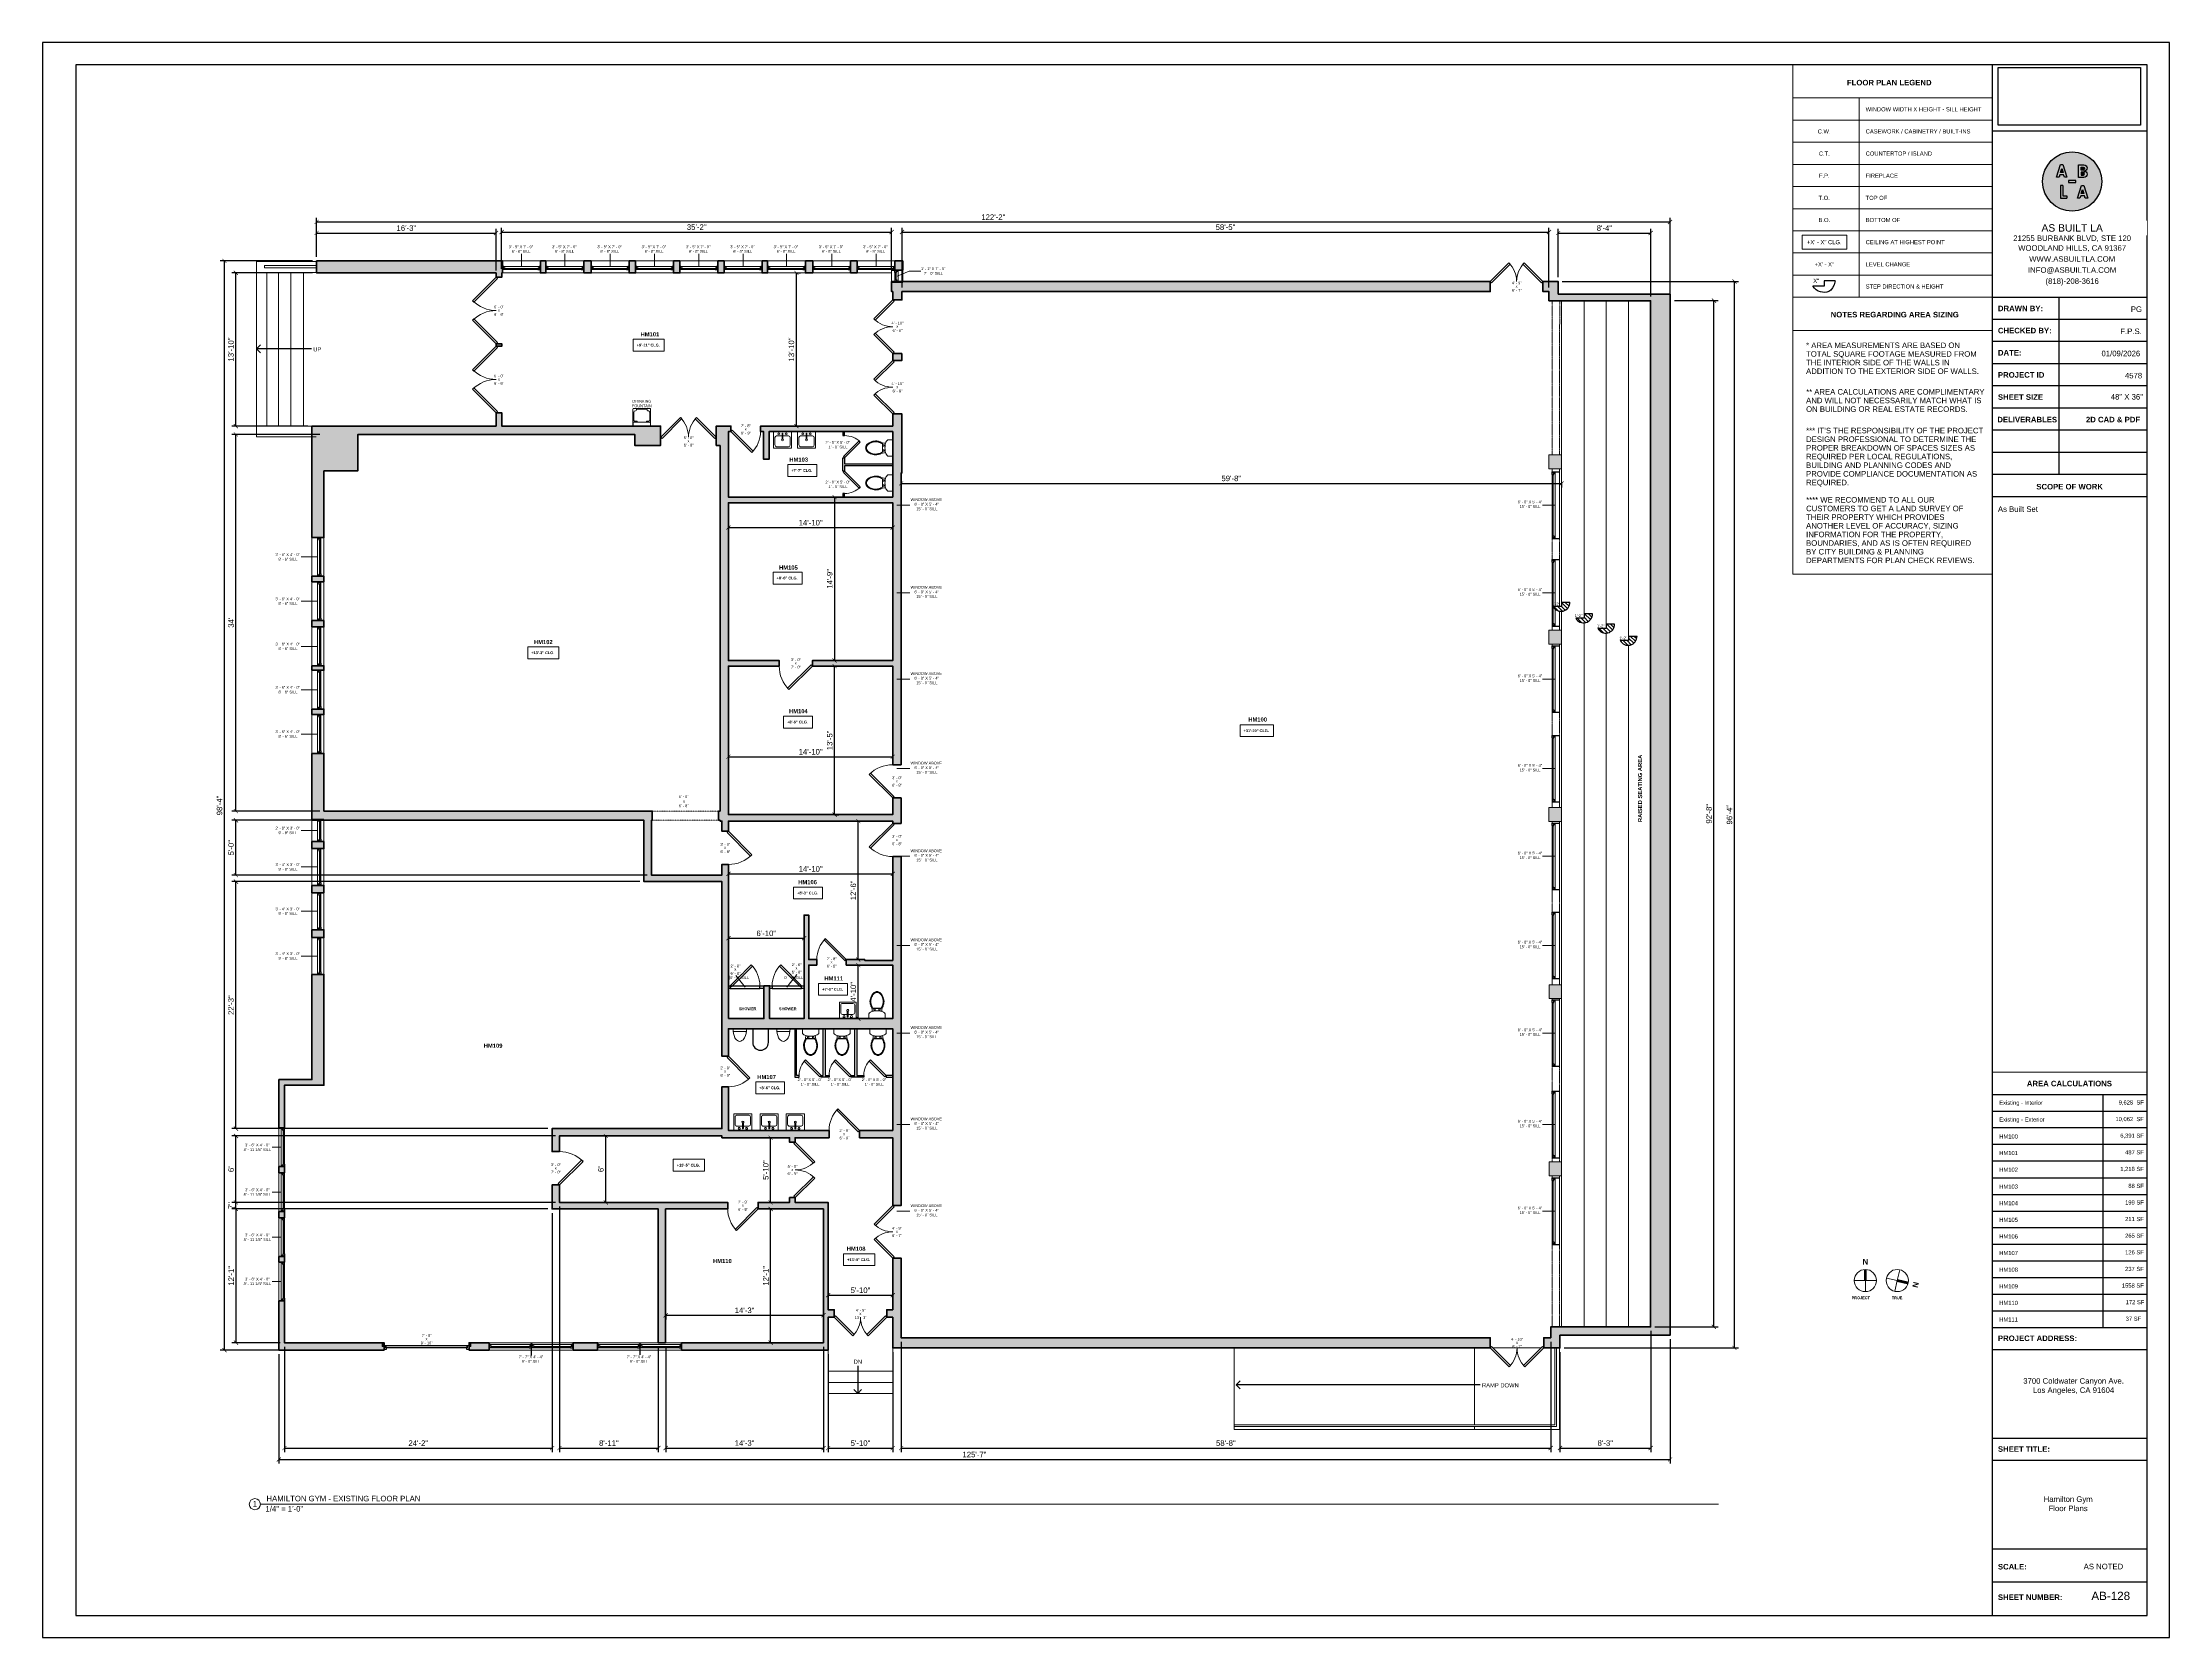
# Model space of a CAD drawing. Header units: inches. Extents: x -2078 to 109118, y -964 to 6385.
# Drawn here: x 106814 to 109118, y 2929 to 4657 of the extents above; entities that cross this region are included whole.
import ezdxf

# ---------------------------------------------------------------- set-up
doc = ezdxf.new("R2010")
doc.units = ezdxf.units.IN
doc.header["$MEASUREMENT"] = 0
doc.set_wipeout_variables(frame=1)
doc.linetypes.add('HIDDEN2', pattern=[0.1875, 0.125, -0.0625])
doc.linetypes.add('Overhead', pattern=[0.15625, 0.09375, -0.0625])
for name, color, linetype, lineweight in [('A-ANNO', 2, 'Continuous', 5), ('A-ANNO-DIMS', 1, 'Continuous', 9), ('A-COLS', 3, 'Continuous', 9), ('A-DETAIL-1', 4, 'Continuous', 40), ('A-DETAIL-2', 20, 'Continuous', 25), ('A-DETL-THIN', 151, 'Continuous', 9), ('A-DOOR', 1, 'Continuous', 18), ('A-DOOR-FRAM', 1, 'Continuous', 30), ('A-FIXT', 150, 'Continuous', 9), ('A-FLOR', 6, 'Continuous', 18), ('A-GENM', 13, 'Continuous', 9), ('A-GLAZ', 2, 'Continuous', 30), ('A-HIDDEN', 2, 'HIDDEN2', 18), ('A-WALL', 3, 'Continuous', 40), ('A-WINDOWS', 2, 'Continuous', 18)]:
    doc.layers.add(name, color=color, linetype=linetype, lineweight=lineweight)
doc.layers.add('A-HATCH', color=9, linetype='Continuous')
doc.layers.add('A-TB', color=7, linetype='Continuous')
doc.styles.add('Arial', font='arial.ttf')
doc.styles.add('Arial_1', font='arial.ttf', dxfattribs={"height": 0.0625})
doc.styles.add('Arial_2', font='arial.ttf', dxfattribs={"height": 3})
doc.styles.add('Arial_3', font='arial.ttf', dxfattribs={"height": 0.125})
doc.styles.add('Arial_4', font='arial.ttf', dxfattribs={"height": 3})
doc.styles.add('Arial_5', font='arial.ttf', dxfattribs={"height": 0.09375})
doc.styles.add('Arial_B', font='arialbd.ttf', dxfattribs={"height": 4.5})
doc.styles.add('Arial_B_1', font='arialbd.ttf', dxfattribs={"height": 3})
doc.styles.add('Arial_B_2', font='arialbd.ttf', dxfattribs={"height": 0.125})
doc.styles.add('Arial_B_3', font='arialbd.ttf', dxfattribs={"height": 0.0625})
doc.styles.add('JC', font='arial.ttf', dxfattribs={"height": 0.125})
doc.dimstyles.new('JC-DIMS', dxfattribs={"dimtxt": 0.125, "dimasz": 0.09375, "dimexe": 0.09375, "dimexo": 0.09375, "dimgap": 0.046875, "dimtad": 1, "dimdec": 1, "dimzin": 0, "dimdsep": 46, "dimlunit": 4, "dimtxsty": 'JC', "dimblk": 'ARCHTICK', "dimcen": 0.09, "dimclrd": 1, "dimclre": 1, "dimclrt": 256, "dimadec": 0, "dimazin": 0, "dimtfac": 1, "dimtdec": 1, "dimtofl": 0, "dimtmove": 1, "dimatfit": 3, "dimfxl": 1, "dimtolj": 1, "dimtzin": 0, "dimarcsym": 0})
picture_1 = doc.add_image_def('image1.png', size_in_pixel=(151, 61))
pattern_1 = [(135, (107655.1822, 3517.7044), (-2.12132, -2.12132), [])]

# ---------------------------------------------------------------- blocks, each defined once
blk = doc.blocks.new('JC_DOUBLE DOOR - DOUBLE DOOR-1454685-EXISTING FLOOR PLAN _HAMILTON GYM_')
at = {"layer": 'A-DOOR', "lineweight": 30}
for p, q in [((-28.5, 4), (-8.3, 24.2)), ((-8.3, 24.2), (-6.9, 22.7)), ((8.3, 24.2), (6.9, 22.7)), ((28.5, 4), (8.3, 24.2)), ((-27.1, 2.6), (-28.5, 4)), ((-6.9, 22.7), (-27.1, 2.6)), ((6.9, 22.7), (27.1, 2.6)), ((27.1, 2.6), (28.5, 4))]:
    blk.add_line(p, q, dxfattribs=at)
at = {"layer": 'A-DOOR', "lineweight": 9}
for centre, start, end in [((-28.5, 4), 360, 45), ((28.5, 4), 135, 180)]:
    blk.add_arc(centre, 28.5, start, end, dxfattribs=at)
blk = doc.blocks.new('JC_DOUBLE DOOR - DOUBLE DOOR-1488178-EXISTING FLOOR PLAN _HAMILTON GYM_')
at = {"layer": 'A-DOOR', "lineweight": 30}
for p, q in [((-28.5, 4.5), (-8.3, 24.7)), ((-6.9, 23.2), (-27.1, 3.1)), ((-8.3, 24.7), (-6.9, 23.2)), ((8.3, 24.7), (6.9, 23.2)), ((6.9, 23.2), (27.1, 3.1)), ((28.5, 4.5), (8.3, 24.7)), ((-27.1, 3.1), (-28.5, 4.5)), ((27.1, 3.1), (28.5, 4.5))]:
    blk.add_line(p, q, dxfattribs=at)
at = {"layer": 'A-DOOR', "lineweight": 9}
for centre, start, end in [((-28.5, 4.5), 360, 45), ((28.5, 4.5), 135, 180)]:
    blk.add_arc(centre, 28.5, start, end, dxfattribs=at)
blk = doc.blocks.new('JC_DOOR_SINGLE PANEL - SINGLE DOOR-1455085-EXISTING FLOOR PLAN _HAMILTON GYM_')
at = {"layer": 'A-DOOR', "lineweight": 30}
for p, q in [((-6.6, 25.6), (-8, 24.2)), ((-8, 24.2), (14.6, 1.6)), ((16, 3), (-6.6, 25.6)), ((14.6, 1.6), (16, 3))]:
    blk.add_line(p, q, dxfattribs=at)
at = {"layer": 'A-DOOR', "lineweight": 9}
blk.add_arc((16, 3), 32, 135, 180, dxfattribs=at)
blk = doc.blocks.new('JC_DOOR_SINGLE PANEL - SINGLE DOOR-1455289-EXISTING FLOOR PLAN _HAMILTON GYM_')
at = {"layer": 'A-DOOR', "lineweight": 30}
for p, q in [((-7.5, 29.5), (-8.9, 28)), ((-8.9, 28), (16.6, 2.6)), ((18, 4), (-7.5, 29.5)), ((16.6, 2.6), (18, 4))]:
    blk.add_line(p, q, dxfattribs=at)
at = {"layer": 'A-DOOR', "lineweight": 9}
blk.add_arc((18, 4), 36, 135, 180, dxfattribs=at)
blk = doc.blocks.new('JC_DOOR_SINGLE PANEL - SINGLE DOOR-1455489-EXISTING FLOOR PLAN _HAMILTON GYM_')
at = {"layer": 'A-DOOR', "lineweight": 30}
for p, q in [((-8.2, -25.4), (15.1, -2.1)), ((16.5, -3.5), (-6.8, -26.8)), ((15.1, -2.1), (16.5, -3.5)), ((-6.8, -26.8), (-8.2, -25.4))]:
    blk.add_line(p, q, dxfattribs=at)
at = {"layer": 'A-DOOR', "lineweight": 9}
blk.add_arc((16.5, -3.5), 33, 180, 225, dxfattribs=at)
blk = doc.blocks.new('JC_DOOR_SINGLE PANEL - SINGLE DOOR-1455605-EXISTING FLOOR PLAN _HAMILTON GYM_')
at = {"layer": 'A-DOOR', "lineweight": 30}
for p, q in [((-6.8, 27.3), (-8.2, 25.9)), ((-8.2, 25.9), (15.1, 2.6)), ((16.5, 4), (-6.8, 27.3)), ((15.1, 2.6), (16.5, 4))]:
    blk.add_line(p, q, dxfattribs=at)
at = {"layer": 'A-DOOR', "lineweight": 9}
blk.add_arc((16.5, 4), 33, 135, 180, dxfattribs=at)
blk = doc.blocks.new('JC_SINGLE DOOR-NO TRIM - SINGLE DOOR-1483069-EXISTING FLOOR PLAN _HAMILTON GYM_')
at = {"layer": 'A-DOOR', "lineweight": 30}
for p, q in [((-6.6, 24.1), (-8, 22.7)), ((16, 1.5), (-6.6, 24.1)), ((-8, 22.7), (14.6, 0.1)), ((14.6, 0.1), (16, 1.5))]:
    blk.add_line(p, q, dxfattribs=at)
at = {"layer": 'A-DOOR', "lineweight": 9}
blk.add_arc((16, 1.5), 32, 135, 180, dxfattribs=at)
blk = doc.blocks.new('JC_SINGLE DOOR-NO TRIM - SINGLE DOOR-1483070-EXISTING FLOOR PLAN _HAMILTON GYM_')
at = {"layer": 'A-DOOR', "lineweight": 30}
for p, q in [((-8, -22.7), (14.6, -0.1)), ((-6.6, -24.1), (-8, -22.7)), ((16, -1.5), (-6.6, -24.1)), ((14.6, -0.1), (16, -1.5))]:
    blk.add_line(p, q, dxfattribs=at)
at = {"layer": 'A-DOOR', "lineweight": 9}
blk.add_arc((16, -1.5), 32, 180, 225, dxfattribs=at)
blk = doc.blocks.new('JC_SINGLE DOOR-NO TRIM - SINGLE DOOR-1468841-EXISTING FLOOR PLAN _HAMILTON GYM_')
at = {"layer": 'A-DOOR', "lineweight": 30}
for p, q in [((-6.6, 25.6), (-8, 24.2)), ((-8, 24.2), (14.6, 1.6)), ((16, 3), (-6.6, 25.6)), ((14.6, 1.6), (16, 3))]:
    blk.add_line(p, q, dxfattribs=at)
at = {"layer": 'A-DOOR', "lineweight": 9}
blk.add_arc((16, 3), 32, 135, 180, dxfattribs=at)
blk = doc.blocks.new('JC_SINGLE DOOR-NO TRIM - SINGLE DOOR-1456410-EXISTING FLOOR PLAN _HAMILTON GYM_')
at = {"layer": 'A-DOOR', "lineweight": 30}
for p, q in [((-8.9, -27.5), (16.6, -2.1)), ((18, -3.5), (-7.5, -29)), ((16.6, -2.1), (18, -3.5)), ((-7.5, -29), (-8.9, -27.5))]:
    blk.add_line(p, q, dxfattribs=at)
at = {"layer": 'A-DOOR', "lineweight": 9}
blk.add_arc((18, -3.5), 36, 180, 225, dxfattribs=at)
blk = doc.blocks.new('JC_OPENING DOOR - OPENING DOOR-1456730-EXISTING FLOOR PLAN _HAMILTON GYM_')
at = {"layer": 'A-DOOR', "linetype": 'Overhead'}
for p, q in [((35.7, 5), (-36.3, 5)), ((-36.3, -5), (35.7, -5))]:
    blk.add_line(p, q, dxfattribs=at)
at = {"layer": 'A-DOOR'}
for p, q in [((-36.3, 5), (-36.3, -5)), ((35.7, -5), (35.7, 5))]:
    blk.add_line(p, q, dxfattribs=at)
blk = doc.blocks.new('JC_DOOR_SINGLE PANEL - SINGLE DOOR-1488180-EXISTING FLOOR PLAN _HAMILTON GYM_')
at = {"layer": 'A-DOOR', "lineweight": 30}
for p, q in [((-7.5, 30), (-8.9, 28.5)), ((-8.9, 28.5), (16.6, 3.1)), ((18, 4.5), (-7.5, 30)), ((16.6, 3.1), (18, 4.5))]:
    blk.add_line(p, q, dxfattribs=at)
at = {"layer": 'A-DOOR', "lineweight": 9}
blk.add_arc((18, 4.5), 36, 135, 180, dxfattribs=at)
blk = doc.blocks.new('JC_DOOR_SINGLE PANEL - SINGLE DOOR-1488181-EXISTING FLOOR PLAN _HAMILTON GYM_')
at = {"layer": 'A-DOOR', "lineweight": 30}
for p, q in [((-8.9, -28.5), (16.6, -3.1)), ((18, -4.5), (-7.5, -30)), ((16.6, -3.1), (18, -4.5)), ((-7.5, -30), (-8.9, -28.5))]:
    blk.add_line(p, q, dxfattribs=at)
at = {"layer": 'A-DOOR', "lineweight": 9}
blk.add_arc((18, -4.5), 36, 180, 225, dxfattribs=at)
blk = doc.blocks.new('JC_DOOR_SINGLE PANEL - SINGLE DOOR-1457404-EXISTING FLOOR PLAN _HAMILTON GYM_')
at = {"layer": 'A-DOOR', "lineweight": 30}
for p, q in [((-8.9, -27), (16.6, -1.6)), ((18, -3), (-7.5, -28.5)), ((16.6, -1.6), (18, -3)), ((-7.5, -28.5), (-8.9, -27))]:
    blk.add_line(p, q, dxfattribs=at)
at = {"layer": 'A-DOOR', "lineweight": 9}
blk.add_arc((18, -3), 36, 180, 225, dxfattribs=at)
blk = doc.blocks.new('JC_DOUBLE DOOR - DOUBLE DOOR-1458728-EXISTING FLOOR PLAN _HAMILTON GYM_')
at = {"layer": 'A-DOOR', "lineweight": 30}
for p, q in [((-30, 4.5), (-8.8, 25.7)), ((-7.4, 24.3), (-28.6, 3.1)), ((-8.8, 25.7), (-7.4, 24.3)), ((8.8, 25.7), (7.4, 24.3)), ((7.4, 24.3), (28.6, 3.1)), ((30, 4.5), (8.8, 25.7)), ((-28.6, 3.1), (-30, 4.5)), ((28.6, 3.1), (30, 4.5))]:
    blk.add_line(p, q, dxfattribs=at)
at = {"layer": 'A-DOOR', "lineweight": 9}
for centre, start, end in [((-30, 4.5), 360, 45), ((30, 4.5), 135, 180)]:
    blk.add_arc(centre, 30, start, end, dxfattribs=at)
blk = doc.blocks.new('JC_DOUBLE DOOR - DOUBLE DOOR-1459187-EXISTING FLOOR PLAN _HAMILTON GYM_')
at = {"layer": 'A-DOOR', "lineweight": 30}
for p, q in [((-36, 3), (-10.5, 28.5)), ((-9.1, 27), (-34.6, 1.6)), ((-10.5, 28.5), (-9.1, 27)), ((10.5, 28.5), (9.1, 27)), ((9.1, 27), (34.6, 1.6)), ((36, 3), (10.5, 28.5)), ((-34.6, 1.6), (-36, 3)), ((34.6, 1.6), (36, 3))]:
    blk.add_line(p, q, dxfattribs=at)
at = {"layer": 'A-DOOR', "lineweight": 9}
for centre, start, end in [((-36, 3), 0, 45), ((36, 3), 135, 180)]:
    blk.add_arc(centre, 36, start, end, dxfattribs=at)
blk = doc.blocks.new('JC_DOUBLE DOOR - DOUBLE DOOR-1460029-EXISTING FLOOR PLAN _HAMILTON GYM_')
at = {"layer": 'A-DOOR', "lineweight": 30}
for p, q in [((-29, 5), (-8.5, 25.5)), ((-7.1, 24.1), (-27.6, 3.6)), ((-8.5, 25.5), (-7.1, 24.1)), ((8.5, 25.5), (7.1, 24.1)), ((7.1, 24.1), (27.6, 3.6)), ((29, 5), (8.5, 25.5)), ((-27.6, 3.6), (-29, 5)), ((27.6, 3.6), (29, 5))]:
    blk.add_line(p, q, dxfattribs=at)
at = {"layer": 'A-DOOR', "lineweight": 9}
for centre, start, end in [((-29, 5), 360, 45), ((29, 5), 135, 180)]:
    blk.add_arc(centre, 29, start, end, dxfattribs=at)
blk = doc.blocks.new('BEST_Toilet-Floor_Mount-KOHLER-Cimarron-K-5310 - Not A Type-See Type Catalog-832360-EXISTING FLOOR PLAN _HAMILTON GYM_')
at = {"layer": 'A-FIXT'}
for p, q in [((8.8, -1), (-8.8, -1)), ((-8.8, -1), (-8.8, -6)), ((4.2, -11.5), (-4.3, -11.5)), ((4.2, -11.8), (-4.3, -11.8)), ((-3.5, -9.7), (-2, -9.7)), ((-3.5, -9.7), (-3.5, -11.5)), ((-2, -11.5), (-2, -9.7)), ((2, -9.7), (3.5, -9.7)), ((2, -9.7), (2, -11.5)), ((3.5, -11.5), (3.5, -9.7)), ((8.8, -6), (8.8, -1))]:
    blk.add_line(p, q, dxfattribs=at)
for centre, radius, start, end in [((-3.2, -1.6), 7.1, 217.5906, 254.5518), ((3.3, -18.8), 10.9, 157.4214, 190.5786), ((6.8, -18.7), 14.4, 188.417, 209.583), ((-3.3, -16.1), 3.75, 141.6816, 157.4214), ((-7.7, -12.7), 1.75, 321.6816, 345.6648), ((-51, -1.6), 46.5, 345.6648, 349.205), ((-23.4, -6.9), 18.4, 349.205, 354.9347), ((0.8, 24), 33, 259.7563, 268.6223), ((-4.3, -11.8), 0.299, 90, 175.6962), ((-0.8, 24), 33, 271.3777, 280.2437), ((4.2, -11.8), 0.299, 4.3025, 90), ((3.2, -1.6), 7.1, 285.4482, 322.4094), ((23.4, -6.9), 18.4, 185.0653, 190.795), ((51, -1.6), 46.5, 190.795, 194.3352), ((-6.8, -18.7), 14.4, 330.417, 351.583), ((7.7, -12.7), 1.75, 194.3352, 218.3184), ((3.3, -16.1), 3.75, 22.5786, 38.3184), ((-3.3, -18.8), 10.9, 349.4214, 22.5786), ((3.6, -20.6), 10.7, 209.583, 230.417), ((0.1, -24.8), 5.17, 230.417, 269.359), ((-0.1, -24.8), 5.17, 270.641, 309.583), ((-3.6, -20.6), 10.7, 309.583, 330.417)]:
    blk.add_arc(centre, radius, start, end, dxfattribs=at)
for centre, major_axis, ratio, start_param, end_param in [((2.5, -19.1), (-5.56, 7.41), 0.998758, 0.685563, 1.075947), ((10.2, -18), (-7.4, 15.3), 0.996871, 1.268614, 1.423842), ((10.5, -21.2), (-5.7, 16.6), 0.997479, 0.891055, 0.994325), ((14.8, -22.7), (-6.7, 21), 0.99726, 0.748253, 0.914402), ((-4.3, -11.9), (-0.144, 0), 0.998055, 4.719691, 5.772222), ((4.2, -11.9), (0.144, 0), 0.99807, 0.508647, 1.561187), ((-14.8, -22.7), (5.5, 21.4), 0.996876, 5.312572, 5.478562), ((-10.6, -21.2), (5.4, 16.7), 0.997344, 5.270344, 5.373801), ((-10.2, -18), (7.5, 15.3), 0.997058, 4.86643, 5.021783), ((-2.6, -19.1), (5.48, 7.47), 0.998725, 5.196526, 5.58692), ((5, -19.6), (-6.32, 9.77), 0.999003, 1.302763, 1.707421), ((5.4, -19.3), (-8.84, 8.28), 0.998783, 1.463765, 1.511024), ((-5.5, -19.3), (8.86, 8.26), 0.998854, 4.77451, 4.823535), ((-5.1, -19.6), (6.48, 9.66), 0.999368, 4.593631, 4.996279)]:
    blk.add_ellipse(centre, major_axis=major_axis, ratio=ratio, start_param=start_param, end_param=end_param, dxfattribs=at)
for points in [[(-6.7, -16.9), (-6.8, -17.5), (-7, -18.7), (-6.9, -19.9), (-6.8, -20.5)], [(-6.8, -20.5), (-6.8, -21), (-6.6, -21.8), (-6.4, -22.7), (-6.2, -23.1)], [(-6.1, -15.1), (-6.2, -15.4), (-6.4, -16), (-6.6, -16.6), (-6.7, -16.9)], [(-4.6, -11.8), (-4.9, -12.3), (-5.5, -13.4), (-5.9, -14.5), (-6.1, -15.1)], [(6.1, -15.1), (5.9, -14.5), (5.4, -13.4), (4.8, -12.3), (4.5, -11.8)], [(6.6, -16.9), (6.5, -16.6), (6.4, -16), (6.2, -15.4), (6.1, -15.1)], [(6.2, -23.1), (6.3, -22.7), (6.5, -21.8), (6.7, -21), (6.8, -20.5)], [(6.8, -20.5), (6.9, -19.9), (6.9, -18.7), (6.8, -17.5), (6.6, -16.9)], [(-6.2, -23.1), (-6, -23.9), (-5.3, -25.4), (-4.4, -26.7), (-3.9, -27.3)], [(-3.9, -27.3), (-3.8, -27.4), (-3.7, -27.5), (-3.6, -27.6), (-3.5, -27.7)], [(3.9, -27.3), (4.4, -26.7), (5.3, -25.4), (5.9, -23.9), (6.2, -23.1)]]:
    blk.add_open_spline(points, degree=3, dxfattribs=at)
for points, knots in [([(-3.5, -27.7), (-3.3, -27.9), (-2.9, -28.3), (-2.1, -28.8), (-0.9, -29.2), (0.4, -29.2), (1.3, -29), (2.1, -28.8), (2.6, -28.5), (3, -28.1), (3.3, -27.9), (3.5, -27.7)], [0, 0, 0, 0, 0.1, 0.2, 0.4, 0.55, 0.7, 0.775, 0.85, 0.925, 1, 1, 1, 1]), ([(-3.4, -27.6), (-3.2, -27.8), (-2.8, -28.1), (-2.2, -28.5), (-1.5, -28.8), (-0.5, -29), (0.7, -29), (1.9, -28.6), (2.8, -28.1), (3.1, -27.8), (3.3, -27.6)], [0, 0, 0, 0, 0.1, 0.2, 0.3, 0.4, 0.6, 0.8, 0.9, 1, 1, 1, 1]), ([(3.5, -27.7), (3.5, -27.6), (3.7, -27.5), (3.8, -27.3), (3.9, -27.3)], [-1.50814179, -1.50814179, -1.50814179, -1.50814179, -1.48416303, -1.45965057, -1.45965057, -1.45965057, -1.45965057])]:
    blk.add_open_spline(points, degree=3, knots=knots, dxfattribs=at)
blk = doc.blocks.new('JC_DOOR_SINGLE PANEL - SINGLE DOOR-1483001-EXISTING FLOOR PLAN _HAMILTON GYM_')
at = {"layer": 'A-DOOR', "lineweight": 30}
for p, q in [((-5, 18), (-6.4, 16.6)), ((-6.4, 16.6), (10.6, -0.4)), ((12, 1), (-5, 18)), ((10.6, -0.4), (12, 1))]:
    blk.add_line(p, q, dxfattribs=at)
at = {"layer": 'A-DOOR', "lineweight": 9}
blk.add_arc((12, 1), 24, 135, 180, dxfattribs=at)
blk = doc.blocks.new('JC_DOOR_SINGLE PANEL - SINGLE DOOR-1483002-EXISTING FLOOR PLAN _HAMILTON GYM_')
at = {"layer": 'A-DOOR', "lineweight": 30}
for p, q in [((-6.4, -16.6), (10.6, 0.4)), ((10.6, 0.4), (12, -1)), ((-5, -18), (-6.4, -16.6)), ((12, -1), (-5, -18))]:
    blk.add_line(p, q, dxfattribs=at)
at = {"layer": 'A-DOOR', "lineweight": 9}
blk.add_arc((12, -1), 24, 180, 225, dxfattribs=at)
blk = doc.blocks.new('JC_DOUBLE DOOR - DOUBLE DOOR-1464979-EXISTING FLOOR PLAN _HAMILTON GYM_')
at = {"layer": 'A-DOOR', "lineweight": 30}
for p, q in [((-29, 5.5), (-8.5, 26)), ((-7.1, 24.6), (-27.6, 4.1)), ((-8.5, 26), (-7.1, 24.6)), ((8.5, 26), (7.1, 24.6)), ((7.1, 24.6), (27.6, 4.1)), ((29, 5.5), (8.5, 26)), ((-27.6, 4.1), (-29, 5.5)), ((27.6, 4.1), (29, 5.5))]:
    blk.add_line(p, q, dxfattribs=at)
at = {"layer": 'A-DOOR', "lineweight": 9}
for centre, start, end in [((-29, 5.5), 360, 45), ((29, 5.5), 135, 180)]:
    blk.add_arc(centre, 29, start, end, dxfattribs=at)
blk = doc.blocks.new('JC_DOUBLE DOOR - DOUBLE DOOR-1465132-EXISTING FLOOR PLAN _HAMILTON GYM_')
at = {"layer": 'A-DOOR', "lineweight": 30}
for p, q in [((-28.5, 5.5), (-8.3, 25.7)), ((-6.9, 24.2), (-27.1, 4.1)), ((-8.3, 25.7), (-6.9, 24.2)), ((8.3, 25.7), (6.9, 24.2)), ((6.9, 24.2), (27.1, 4.1)), ((28.5, 5.5), (8.3, 25.7)), ((-27.1, 4.1), (-28.5, 5.5)), ((27.1, 4.1), (28.5, 5.5))]:
    blk.add_line(p, q, dxfattribs=at)
at = {"layer": 'A-DOOR', "lineweight": 9}
for centre, start, end in [((-28.5, 5.5), 360, 45), ((28.5, 5.5), 135, 180)]:
    blk.add_arc(centre, 28.5, start, end, dxfattribs=at)
blk = doc.blocks.new('JC_FIXED WINDOW - MUNTIN - FIXED WINDOW-1466922-EXISTING FLOOR PLAN _HAMILTON GYM_')
at = {"layer": 'A-GLAZ'}
for p, q in [((-36, 4), (-36, -4)), ((-33.25, 4), (-36, 4)), ((-36, 0.5), (-34.75, 0.5)), ((-35.5, 4), (-35.5, 2.25)), ((-35.5, 2.25), (-34.75, 2.25)), ((-33.25, 2.25), (-34.75, 2.25)), ((-34.75, 2.25), (-34.75, 0.5)), ((-33.25, 4), (-33.25, 2.25)), ((33.25, 4), (36, 4)), ((33.25, 4), (33.25, 2.25)), ((33.25, 2.25), (35.5, 2.25)), ((34.75, 2.25), (34.75, 0.5)), ((34.75, 0.5), (36, 0.5)), ((35.5, 4), (35.5, 2.25)), ((36, 4), (36, -4))]:
    blk.add_line(p, q, dxfattribs=at)
at = {"layer": 'A-GLAZ', "lineweight": 9}
for p, q in [((34.75, 0.5), (-34.75, 0.5)), ((33.25, 4), (-33.25, 4))]:
    blk.add_line(p, q, dxfattribs=at)
at = {"layer": 'A-GLAZ', "lineweight": 40}
blk.add_line((-33.25, 3.125), (33.25, 3.125), dxfattribs=at)
at = {"layer": 'A-WINDOWS'}
for p, q in [((36, 4), (-36, 4)), ((-36, -4), (36, -4))]:
    blk.add_line(p, q, dxfattribs=at)
blk = doc.blocks.new('JC_FIXED WINDOW - MUNTIN - FIXED WINDOW-V1-EXISTING FLOOR PLAN _HAMILTON GYM_')
at = {"layer": 'A-GLAZ'}
for p, q in [((-36, 4), (-36, -4)), ((-33.3, 4), (-36, 4)), ((-36, 0.5), (-34.8, 0.5)), ((-35.5, 4), (-35.5, 2.2)), ((-35.5, 2.2), (-34.8, 2.2)), ((-33.3, 2.2), (-34.8, 2.2)), ((-34.8, 2.2), (-34.8, 0.5)), ((-33.3, 4), (-33.3, 2.2)), ((33.3, 4), (36, 4)), ((33.3, 4), (33.3, 2.2)), ((33.3, 2.2), (35.5, 2.2)), ((34.8, 2.2), (34.8, 0.5)), ((34.8, 0.5), (36, 0.5)), ((35.5, 4), (35.5, 2.2)), ((36, 4), (36, -4))]:
    blk.add_line(p, q, dxfattribs=at)
at = {"layer": 'A-GLAZ', "lineweight": 9}
for p, q in [((-17.8, 0.5), (-34.8, 0.5)), ((33.3, 4), (-33.3, 4)), ((34.8, 0.5), (-15, 0.5))]:
    blk.add_line(p, q, dxfattribs=at)
at = {"layer": 'A-GLAZ', "lineweight": 40}
blk.add_line((-33.3, 3.1), (33.3, 3.1), dxfattribs=at)
at = {"layer": 'A-WINDOWS'}
for p, q in [((36, 4), (-36, 4)), ((-36, -4), (-19.9, -4)), ((-15, -4), (36, -4))]:
    blk.add_line(p, q, dxfattribs=at)
blk = doc.blocks.new('JC_DOUBLE DOOR - DOUBLE DOOR-1471685-EXISTING FLOOR PLAN _HAMILTON GYM_')
at = {"layer": 'A-DOOR', "lineweight": 30}
for p, q in [((-30, 3), (-8.8, 24.2)), ((-8.8, 24.2), (-7.4, 22.8)), ((8.8, 24.2), (7.4, 22.8)), ((30, 3), (8.8, 24.2)), ((-28.6, 1.6), (-30, 3)), ((-7.4, 22.8), (-28.6, 1.6)), ((7.4, 22.8), (28.6, 1.6)), ((28.6, 1.6), (30, 3))]:
    blk.add_line(p, q, dxfattribs=at)
at = {"layer": 'A-DOOR', "lineweight": 9}
for centre, start, end in [((-30, 3), 360, 45), ((30, 3), 135, 180)]:
    blk.add_arc(centre, 30, start, end, dxfattribs=at)
blk = doc.blocks.new('JC_FIXED WINDOW - MUNTIN - FIXED WINDOW-1473784-EXISTING FLOOR PLAN _HAMILTON GYM_')
at = {"layer": 'A-GLAZ'}
for p, q in [((-20.5, 6.5), (-20.5, -6.5)), ((-17.75, 3), (-20.5, 3)), ((-20, 3), (-20, 1.25)), ((-20, 1.25), (-19.25, 1.25)), ((-17.75, 1.25), (-19.25, 1.25)), ((-19.25, 1.25), (-19.25, -0.5)), ((-17.75, 3), (-17.75, 1.25)), ((17.75, 3), (20.5, 3)), ((17.75, 3), (17.75, 1.25)), ((17.75, 1.25), (20, 1.25)), ((19.25, 1.25), (19.25, -0.5)), ((20, 3), (20, 1.25)), ((20.5, 6.5), (20.5, -6.5)), ((-20.5, -0.5), (-19.25, -0.5)), ((19.25, -0.5), (20.5, -0.5))]:
    blk.add_line(p, q, dxfattribs=at)
at = {"layer": 'A-GLAZ', "lineweight": 9}
for p, q in [((17.75, 3), (-17.75, 3)), ((19.25, -0.5), (-19.25, -0.5))]:
    blk.add_line(p, q, dxfattribs=at)
at = {"layer": 'A-GLAZ', "lineweight": 40}
blk.add_line((-17.75, 2.125), (17.75, 2.125), dxfattribs=at)
at = {"layer": 'A-WINDOWS'}
for p, q in [((20.5, 6.5), (-20.5, 6.5)), ((-20.5, -6.5), (20.5, -6.5))]:
    blk.add_line(p, q, dxfattribs=at)
blk = doc.blocks.new('JC_FIXED WINDOW - MUNTIN - FIXED WINDOW-V2-EXISTING FLOOR PLAN _HAMILTON GYM_')
at = {"layer": 'A-GLAZ'}
for p, q in [((-20.5, 3.5), (-20.5, -6.5)), ((-17.75, 3), (-20.5, 3)), ((-20, 3), (-20, 1.25)), ((-20, 1.25), (-19.25, 1.25)), ((-17.75, 1.25), (-19.25, 1.25)), ((-19.25, 1.25), (-19.25, -0.5)), ((-17.75, 3), (-17.75, 1.25)), ((17.75, 3), (20.5, 3)), ((17.75, 3), (17.75, 1.25)), ((17.75, 1.25), (20, 1.25)), ((19.25, 1.25), (19.25, -0.5)), ((20, 3), (20, 1.25)), ((20.5, 6.5), (20.5, -6.5)), ((-20.5, -0.5), (-19.25, -0.5)), ((19.25, -0.5), (20.5, -0.5))]:
    blk.add_line(p, q, dxfattribs=at)
at = {"layer": 'A-GLAZ', "lineweight": 9}
for p, q in [((17.75, 3), (-17.75, 3)), ((19.25, -0.5), (-19.25, -0.5))]:
    blk.add_line(p, q, dxfattribs=at)
at = {"layer": 'A-GLAZ', "lineweight": 40}
blk.add_line((-17.75, 2.125), (17.75, 2.125), dxfattribs=at)
at = {"layer": 'A-WINDOWS'}
for p, q in [((20.5, 6.5), (-16.945, 6.5)), ((-20.5, -6.5), (20.5, -6.5))]:
    blk.add_line(p, q, dxfattribs=at)
blk = doc.blocks.new('JC_FIXED WINDOW - MUNTIN - FIXED WINDOW-1473789-EXISTING FLOOR PLAN _HAMILTON GYM_')
at = {"layer": 'A-GLAZ'}
for p, q in [((-6.5, 6), (-6.5, -6)), ((-3.75, 2.5), (-6.5, 2.5)), ((-6, 2.5), (-6, 0.75)), ((-6, 0.75), (-5.25, 0.75)), ((-3.75, 0.75), (-5.25, 0.75)), ((-5.25, 0.75), (-5.25, -1)), ((-3.75, 2.5), (-3.75, 0.75)), ((3.75, 2.5), (6.5, 2.5)), ((3.75, 2.5), (3.75, 0.75)), ((3.75, 0.75), (6, 0.75)), ((5.25, 0.75), (5.25, -1)), ((6, 2.5), (6, 0.75)), ((6.5, 6), (6.5, -6)), ((-6.5, -1), (-5.25, -1)), ((5.25, -1), (6.5, -1))]:
    blk.add_line(p, q, dxfattribs=at)
at = {"layer": 'A-GLAZ', "lineweight": 9}
for p, q in [((3.75, 2.5), (-3.75, 2.5)), ((5.25, -1), (-5.25, -1))]:
    blk.add_line(p, q, dxfattribs=at)
at = {"layer": 'A-GLAZ', "lineweight": 40}
blk.add_line((-3.75, 1.625), (3.75, 1.625), dxfattribs=at)
at = {"layer": 'A-WINDOWS'}
for p, q in [((6.5, 6), (-6.5, 6)), ((-6.5, -6), (6.5, -6))]:
    blk.add_line(p, q, dxfattribs=at)
blk = doc.blocks.new('JC_FIXED WINDOW - MUNTIN - FIXED WINDOW-1475677-EXISTING FLOOR PLAN _HAMILTON GYM_')
at = {"layer": 'A-GLAZ'}
for p, q in [((-21, 6.5), (-21, -6.5)), ((-18.25, 3), (-21, 3)), ((-20.5, 3), (-20.5, 1.25)), ((-20.5, 1.25), (-19.75, 1.25)), ((-18.25, 1.25), (-19.75, 1.25)), ((-19.75, 1.25), (-19.75, -0.5)), ((-18.25, 3), (-18.25, 1.25)), ((18.25, 3), (21, 3)), ((18.25, 3), (18.25, 1.25)), ((18.25, 1.25), (20.5, 1.25)), ((19.75, 1.25), (19.75, -0.5)), ((20.5, 3), (20.5, 1.25)), ((21, 6.5), (21, -6.5)), ((-21, -0.5), (-19.75, -0.5)), ((19.75, -0.5), (21, -0.5))]:
    blk.add_line(p, q, dxfattribs=at)
at = {"layer": 'A-GLAZ', "lineweight": 9}
for p, q in [((18.25, 3), (-18.25, 3)), ((19.75, -0.5), (-19.75, -0.5))]:
    blk.add_line(p, q, dxfattribs=at)
at = {"layer": 'A-GLAZ', "lineweight": 40}
blk.add_line((-18.25, 2.125), (18.25, 2.125), dxfattribs=at)
at = {"layer": 'A-WINDOWS'}
for p, q in [((21, 6.5), (-21, 6.5)), ((-21, -6.5), (21, -6.5))]:
    blk.add_line(p, q, dxfattribs=at)
blk = doc.blocks.new('JC_FIXED WINDOW - MUNTIN - FIXED WINDOW-1493714-EXISTING FLOOR PLAN _HAMILTON GYM_')
at = {"layer": 'A-GLAZ'}
for p, q in [((-12, 6.5), (-12, -6.5)), ((-9.25, 3), (-12, 3)), ((-11.5, 3), (-11.5, 1.25)), ((-11.5, 1.25), (-10.75, 1.25)), ((-9.25, 1.25), (-10.75, 1.25)), ((-10.75, 1.25), (-10.75, -0.5)), ((-9.25, 3), (-9.25, 1.25)), ((9.25, 3), (12, 3)), ((9.25, 3), (9.25, 1.25)), ((9.25, 1.25), (11.5, 1.25)), ((10.75, 1.25), (10.75, -0.5)), ((11.5, 3), (11.5, 1.25)), ((12, 6.5), (12, -6.5)), ((-12, -0.5), (-10.75, -0.5)), ((10.75, -0.5), (12, -0.5))]:
    blk.add_line(p, q, dxfattribs=at)
at = {"layer": 'A-GLAZ', "lineweight": 9}
for p, q in [((9.25, 3), (-9.25, 3)), ((10.75, -0.5), (-10.75, -0.5))]:
    blk.add_line(p, q, dxfattribs=at)
at = {"layer": 'A-GLAZ', "lineweight": 40}
blk.add_line((-9.25, 2.125), (9.25, 2.125), dxfattribs=at)
at = {"layer": 'A-WINDOWS'}
for p, q in [((12, 6.5), (-12, 6.5)), ((-12, -6.5), (12, -6.5))]:
    blk.add_line(p, q, dxfattribs=at)
blk = doc.blocks.new('JC_KITCHEN SINK - SINK-1475927-EXISTING FLOOR PLAN _HAMILTON GYM_')
at = {"layer": 'A-FIXT'}
for p, q in [((-9.2, 9), (-9.2, -8.9)), ((-7.7, 2.5), (-7.7, -5.4)), ((0.1, 4.5), (-5.7, 4.5)), ((0.1, 6.8), (0.1, 2.1)), ((1.1, 6.8), (1.1, 2.1)), ((7, 4.5), (1.1, 4.5)), ((9, -5.4), (9, 2.5)), ((10.5, -8.9), (10.5, 9)), ((-9.2, -8.9), (10.5, -8.9)), ((-5.7, -7.4), (7, -7.4))]:
    blk.add_line(p, q, dxfattribs=at)
for centre, radius, start, end in [((-5.7, 2.5), 2, 90, 180), ((-3.4, 6.8), 1, 360, 180), ((-3.4, 6.8), 1, 180, 0), ((0.6, 0), 1, 360, 180), ((0.6, 0), 1, 180, 0), ((0.6, 6.8), 0.5, 360, 180), ((0.6, 2.1), 0.5, 180, 0), ((4.6, 6.8), 1, 360, 180), ((4.6, 6.8), 1, 180, 360), ((7, 2.5), 2, 360, 90), ((-5.7, -5.4), 2, 180, 270), ((7, -5.4), 2, 270, 0)]:
    blk.add_arc(centre, radius, start, end, dxfattribs=at)
blk = doc.blocks.new('JC_KITCHEN SINK - SINK-V3-EXISTING FLOOR PLAN _HAMILTON GYM_')
at = {"layer": 'A-FIXT'}
for p, q in [((10.5, 9), (-9.2, 9)), ((-9.2, 9), (-9.2, -8.9)), ((-7.7, 2.5), (-7.7, -5.4)), ((0.1, 4.5), (-5.7, 4.5)), ((0.1, 6.8), (0.1, 2.1)), ((1.1, 6.8), (1.1, 2.1)), ((7, 4.5), (1.1, 4.5)), ((9, -5.4), (9, 2.5)), ((10.5, -8.9), (10.5, 9)), ((-9.2, -8.9), (10.5, -8.9)), ((-5.7, -7.4), (7, -7.4))]:
    blk.add_line(p, q, dxfattribs=at)
for centre, radius, start, end in [((-5.7, 2.5), 2, 90, 180), ((-3.4, 6.8), 1, 360, 180), ((-3.4, 6.8), 1, 180, 0), ((0.6, 0), 1, 360, 180), ((0.6, 0), 1, 180, 0), ((0.6, 6.8), 0.5, 360, 180), ((0.6, 2.1), 0.5, 180, 0), ((4.6, 6.8), 1, 360, 180), ((4.6, 6.8), 1, 180, 360), ((7, 2.5), 2, 360, 90), ((-5.7, -5.4), 2, 180, 270), ((7, -5.4), 2, 270, 0)]:
    blk.add_arc(centre, radius, start, end, dxfattribs=at)
blk = doc.blocks.new('BEST_Toilet-Floor_Mount-KOHLER-Cimarron-K-5310 - Not A Type-See Type Catalog-V4-EXISTING FLOOR PLAN _HAMILTON GYM_')
at = {"layer": 'A-FIXT'}
for p, q in [((-8.8, -1), (-8.8, -6)), ((4.2, -11.5), (-4.3, -11.5)), ((4.2, -11.8), (-4.3, -11.8)), ((-3.5, -9.7), (-2, -9.7)), ((-3.5, -9.7), (-3.5, -11.5)), ((-2, -11.5), (-2, -9.7)), ((2, -9.7), (3.5, -9.7)), ((2, -9.7), (2, -11.5)), ((3.5, -11.5), (3.5, -9.7)), ((8.8, -6), (8.8, -1))]:
    blk.add_line(p, q, dxfattribs=at)
for centre, radius, start, end in [((-3.2, -1.6), 7.1, 217.5906, 254.5518), ((3.3, -18.8), 10.9, 157.4214, 190.5786), ((6.8, -18.7), 14.4, 188.417, 209.583), ((-3.3, -16.1), 3.75, 141.6816, 157.4214), ((-7.7, -12.7), 1.75, 321.6816, 345.6648), ((-51, -1.6), 46.5, 345.6648, 349.205), ((-23.4, -6.9), 18.4, 349.205, 354.9347), ((0.8, 24), 33, 259.7563, 268.6223), ((-4.3, -11.8), 0.299, 90, 175.6962), ((-0.8, 24), 33, 271.3777, 280.2437), ((4.2, -11.8), 0.299, 4.3025, 90), ((3.2, -1.6), 7.1, 285.4482, 322.4094), ((23.4, -6.9), 18.4, 185.0653, 190.795), ((51, -1.6), 46.5, 190.795, 194.3352), ((-6.8, -18.7), 14.4, 330.417, 351.583), ((7.7, -12.7), 1.75, 194.3352, 218.3184), ((3.3, -16.1), 3.75, 22.5786, 38.3184), ((-3.3, -18.8), 10.9, 349.4214, 22.5786), ((3.6, -20.6), 10.7, 209.583, 230.417), ((0.1, -24.8), 5.17, 230.417, 269.359), ((-0.1, -24.8), 5.17, 270.641, 309.583), ((-3.6, -20.6), 10.7, 309.583, 330.417)]:
    blk.add_arc(centre, radius, start, end, dxfattribs=at)
for centre, major_axis, ratio, start_param, end_param in [((2.5, -19.1), (-5.56, 7.41), 0.998758, 0.685563, 1.075947), ((10.2, -18), (-7.4, 15.3), 0.996871, 1.268614, 1.423842), ((10.5, -21.2), (-5.7, 16.6), 0.997479, 0.891055, 0.994325), ((14.8, -22.7), (-6.7, 21), 0.99726, 0.748253, 0.914402), ((-4.3, -11.9), (-0.144, 0), 0.998055, 4.719691, 5.772222), ((4.2, -11.9), (0.144, 0), 0.99807, 0.508647, 1.561187), ((-14.8, -22.7), (5.5, 21.4), 0.996876, 5.312572, 5.478562), ((-10.6, -21.2), (5.4, 16.7), 0.997344, 5.270344, 5.373801), ((-10.2, -18), (7.5, 15.3), 0.997058, 4.86643, 5.021783), ((-2.6, -19.1), (5.48, 7.47), 0.998725, 5.196526, 5.58692), ((5, -19.6), (-6.32, 9.77), 0.999003, 1.302763, 1.707421), ((5.4, -19.3), (-8.84, 8.28), 0.998783, 1.463765, 1.511024), ((-5.5, -19.3), (8.86, 8.26), 0.998854, 4.77451, 4.823535), ((-5.1, -19.6), (6.48, 9.66), 0.999368, 4.593631, 4.996279)]:
    blk.add_ellipse(centre, major_axis=major_axis, ratio=ratio, start_param=start_param, end_param=end_param, dxfattribs=at)
for points in [[(-6.7, -16.9), (-6.8, -17.5), (-7, -18.7), (-6.9, -19.9), (-6.8, -20.5)], [(-6.8, -20.5), (-6.8, -21), (-6.6, -21.8), (-6.4, -22.7), (-6.2, -23.1)], [(-6.1, -15.1), (-6.2, -15.4), (-6.4, -16), (-6.6, -16.6), (-6.7, -16.9)], [(-4.6, -11.8), (-4.9, -12.3), (-5.5, -13.4), (-5.9, -14.5), (-6.1, -15.1)], [(6.1, -15.1), (5.9, -14.5), (5.4, -13.4), (4.8, -12.3), (4.5, -11.8)], [(6.6, -16.9), (6.5, -16.6), (6.4, -16), (6.2, -15.4), (6.1, -15.1)], [(6.2, -23.1), (6.3, -22.7), (6.5, -21.8), (6.7, -21), (6.8, -20.5)], [(6.8, -20.5), (6.9, -19.9), (6.9, -18.7), (6.8, -17.5), (6.6, -16.9)], [(-6.2, -23.1), (-6, -23.9), (-5.3, -25.4), (-4.4, -26.7), (-3.9, -27.3)], [(-3.9, -27.3), (-3.8, -27.4), (-3.7, -27.5), (-3.6, -27.6), (-3.5, -27.7)], [(3.9, -27.3), (4.4, -26.7), (5.3, -25.4), (5.9, -23.9), (6.2, -23.1)]]:
    blk.add_open_spline(points, degree=3, dxfattribs=at)
for points, knots in [([(-3.5, -27.7), (-3.3, -27.9), (-2.9, -28.3), (-2.1, -28.8), (-0.9, -29.2), (0.4, -29.2), (1.3, -29), (2.1, -28.8), (2.6, -28.5), (3, -28.1), (3.3, -27.9), (3.5, -27.7)], [0, 0, 0, 0, 0.1, 0.2, 0.4, 0.55, 0.7, 0.775, 0.85, 0.925, 1, 1, 1, 1]), ([(-3.4, -27.6), (-3.2, -27.8), (-2.8, -28.1), (-2.2, -28.5), (-1.5, -28.8), (-0.5, -29), (0.7, -29), (1.9, -28.6), (2.8, -28.1), (3.1, -27.8), (3.3, -27.6)], [0, 0, 0, 0, 0.1, 0.2, 0.3, 0.4, 0.6, 0.8, 0.9, 1, 1, 1, 1]), ([(3.5, -27.7), (3.5, -27.6), (3.7, -27.5), (3.8, -27.3), (3.9, -27.3)], [-1.50814179, -1.50814179, -1.50814179, -1.50814179, -1.48416303, -1.45965057, -1.45965057, -1.45965057, -1.45965057])]:
    blk.add_open_spline(points, degree=3, knots=knots, dxfattribs=at)
blk = doc.blocks.new('Sanitary-Equipment_Duravit_Urinal-Ben_084737 - 084737 White Alpin-1480510-EXISTING FLOOR PLAN _HAMILTON GYM_')
at = {"layer": 'A-GENM'}
blk.add_line((11.6, 8.6), (-1.7, 8.6), dxfattribs=at)
for centre, radius, start, end in [((18.2, 6.2), 20.5, 154.1354, 181.8646), ((-1.7, 9.1), 0.441, 180, 270), ((7, 11.6), 8.11, 113.3348, 154.1354), ((4.9, 16.4), 2.91, 66.6652, 113.3348), ((2.9, 11.6), 8.11, 25.8646, 66.6652), ((-8.3, 6.2), 20.5, 358.1354, 25.8646), ((11.6, 9.1), 0.441, 270, 360)]:
    blk.add_arc(centre, radius, start, end, dxfattribs=at)
blk = doc.blocks.new('JC_KITCHEN SINK - SINK-1484501-EXISTING FLOOR PLAN _HAMILTON GYM_')
at = {"layer": 'A-FIXT'}
for p, q in [((-8.5, 9), (-8.5, -8.9)), ((-7, 2.5), (-7, -5.4)), ((0.1, 4.5), (-5, 4.5)), ((0.1, 6.8), (0.1, 2.1)), ((1.1, 6.8), (1.1, 2.1)), ((6.2, 4.5), (1.1, 4.5)), ((8.2, -5.4), (8.2, 2.5)), ((9.7, -8.9), (9.7, 9)), ((-8.5, -8.9), (9.7, -8.9)), ((-5, -7.4), (6.2, -7.4))]:
    blk.add_line(p, q, dxfattribs=at)
for centre, radius, start, end in [((-5, 2.5), 2, 90, 180), ((-3.4, 6.8), 1, 360, 180), ((-3.4, 6.8), 1, 180, 0), ((0.6, 0), 1, 360, 180), ((0.6, 0), 1, 180, 0), ((0.6, 6.8), 0.5, 360, 180), ((0.6, 2.1), 0.5, 180, 0), ((4.6, 6.8), 1, 360, 180), ((4.6, 6.8), 1, 180, 360), ((6.2, 2.5), 2, 360, 90), ((-5, -5.4), 2, 180, 270), ((6.2, -5.4), 2, 270, 0)]:
    blk.add_arc(centre, radius, start, end, dxfattribs=at)
blk = doc.blocks.new('JC_FIXED WINDOW - MUNTIN - FIXED WINDOW-1485968-EXISTING FLOOR PLAN _HAMILTON GYM_')
at = {"layer": 'A-GLAZ'}
for p, q in [((-23, 4), (-23, -4)), ((-20.25, 1.5), (-23, 1.5)), ((-22.5, 1.5), (-22.5, -0.25)), ((-20.25, 1.5), (-20.25, -0.25)), ((20.25, 1.5), (23, 1.5)), ((20.25, 1.5), (20.25, -0.25)), ((22.5, 1.5), (22.5, -0.25)), ((23, 4), (23, -4)), ((-23, -2), (-21.75, -2)), ((-22.5, -0.25), (-21.75, -0.25)), ((-20.25, -0.25), (-21.75, -0.25)), ((-21.75, -0.25), (-21.75, -2)), ((20.25, -0.25), (22.5, -0.25)), ((21.75, -0.25), (21.75, -2)), ((21.75, -2), (23, -2))]:
    blk.add_line(p, q, dxfattribs=at)
at = {"layer": 'A-GLAZ', "lineweight": 9}
for p, q in [((20.25, 1.5), (-20.25, 1.5)), ((21.75, -2), (-21.75, -2))]:
    blk.add_line(p, q, dxfattribs=at)
at = {"layer": 'A-GLAZ', "lineweight": 40}
blk.add_line((-20.25, 0.625), (20.25, 0.625), dxfattribs=at)
at = {"layer": 'A-WINDOWS'}
for p, q in [((23, 4), (-23, 4)), ((-23, -4), (23, -4))]:
    blk.add_line(p, q, dxfattribs=at)
blk = doc.blocks.new('JC_FIXED WINDOW - MUNTIN - FIXED WINDOW-1485963-EXISTING FLOOR PLAN _HAMILTON GYM_')
at = {"layer": 'A-GLAZ'}
for p, q in [((-22.5, 4), (-22.5, -4)), ((-19.75, 1.5), (-22.5, 1.5)), ((-22, 1.5), (-22, -0.25)), ((-19.75, 1.5), (-19.75, -0.25)), ((19.75, 1.5), (22.5, 1.5)), ((19.75, 1.5), (19.75, -0.25)), ((22, 1.5), (22, -0.25)), ((22.5, 4), (22.5, -4)), ((-22.5, -2), (-21.25, -2)), ((-22, -0.25), (-21.25, -0.25)), ((-19.75, -0.25), (-21.25, -0.25)), ((-21.25, -0.25), (-21.25, -2)), ((19.75, -0.25), (22, -0.25)), ((21.25, -0.25), (21.25, -2)), ((21.25, -2), (22.5, -2))]:
    blk.add_line(p, q, dxfattribs=at)
at = {"layer": 'A-GLAZ', "lineweight": 9}
for p, q in [((19.75, 1.5), (-19.75, 1.5)), ((21.25, -2), (-21.25, -2))]:
    blk.add_line(p, q, dxfattribs=at)
at = {"layer": 'A-GLAZ', "lineweight": 40}
blk.add_line((-19.75, 0.625), (19.75, 0.625), dxfattribs=at)
at = {"layer": 'A-WINDOWS'}
for p, q in [((22.5, 4), (-22.5, 4)), ((-22.5, -4), (22.5, -4))]:
    blk.add_line(p, q, dxfattribs=at)
blk = doc.blocks.new('Garage - Horz Pnl - 2271 x 2052mm-1487885-EXISTING FLOOR PLAN _HAMILTON GYM_')
at = {"layer": 'A-DOOR', "lineweight": 30}
for p, q in [((45.3, 1.2), (-42.7, 1.2)), ((-42.7, 1.2), (-42.7, -0.5)), ((45.3, -0.5), (45.3, 1.2)), ((-42.7, -0.5), (45.3, -0.5))]:
    blk.add_line(p, q, dxfattribs=at)
at = {"layer": 'A-DOOR', "lineweight": 9}
for p, q in [((-46.7, 0), (-46.7, -3)), ((-44.7, 0), (-46.7, 0)), ((-46.7, -3), (-44.7, 0)), ((-46.7, 0), (-44.7, -3)), ((-46.7, -3), (-44.7, -3)), ((-44.7, -3), (-44.7, 0)), ((45.3, -0.5), (-8.8, -0.5)), ((47.3, 0), (47.3, -3)), ((49.3, 0), (47.3, 0)), ((47.3, -3), (49.3, 0)), ((47.3, 0), (49.3, -3)), ((47.3, -3), (49.3, -3)), ((49.3, -3), (49.3, 0))]:
    blk.add_line(p, q, dxfattribs=at)
at = {"layer": 'A-DOOR-FRAM'}
for p, q in [((-41.9, 3), (-44.7, 3)), ((-42.8, -0.5), (-42.8, 1.4)), ((-42.8, 1.4), (-41.9, 1.4)), ((-41.9, 1.4), (-41.9, 3)), ((47.3, 3), (44.5, 3)), ((44.5, 3), (44.5, 1.4)), ((44.5, 1.4), (45.4, 1.4)), ((45.4, 1.4), (45.4, -0.5)), ((-44.7, -0.5), (-42.8, -0.5)), ((45.4, -0.5), (47.3, -0.5))]:
    blk.add_line(p, q, dxfattribs=at)
blk = doc.blocks.new('Bottle_Filler_Fountain-Sloan-Valve-DRS110 - DRS110-FIL-REF-SS - Refrigerated and Filtered-1490312-EXISTING FLOOR PLAN _HAMILTON GYM_')
at = {"layer": 'A-FIXT'}
for p, q in [((-201.7, 723.5), (-201.7, 741.9)), ((-201.1, 742.5), (-197.6, 742.5)), ((-200.9, 738), (-200.9, 730)), ((-197.6, 742.5), (-197.6, 742.5)), ((-197.6, 742.5), (-186.8, 742.5)), ((-186.8, 742.5), (-186.7, 742.5)), ((-186.7, 742.5), (-183.3, 742.5)), ((-183.5, 730), (-183.5, 738)), ((-182.7, 741.9), (-182.7, 723.5)), ((-201.5, 723.5), (-201.7, 723.5)), ((-201.5, 723.4), (-201.5, 723.5)), ((-199.7, 728.8), (-197.5, 728.8)), ((-197.3, 728.7), (-197.2, 727.5)), ((-187.2, 727.5), (-187.1, 728.7)), ((-186.9, 728.8), (-184.7, 728.8)), ((-182.7, 723.5), (-182.9, 723.5)), ((-182.9, 723.5), (-182.9, 723.4))]:
    blk.add_line(p, q, dxfattribs=at)
for centre, radius, start, end in [((-201.1, 741.9), 0.591, 90, 180), ((-198.9, 738), 1.97, 90, 180), ((-198.9, 741), 1.03, 270, 0), ((-183.3, 741.9), 0.591, 0, 90), ((-197.4, 728.6), 0.164, 13.1725, 97.4523), ((-186.9, 728.6), 0.164, 78.2215, 166.8246), ((-184.7, 730), 1.22, 270, 0)]:
    blk.add_arc(centre, radius, start, end, dxfattribs=at)
for points, weights in [([(-197.9, 741.2), (-197.9, 741.7), (-197.3, 741.7)], [1, 0.707106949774, 1.00000013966]), ([(-187, 741.7), (-186.5, 741.7), (-186.5, 741.2)], [1.00000013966, 0.707107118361, 1.00000013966]), ([(-186.5, 741), (-186.5, 740), (-185.4, 740)], [1.00000013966, 0.70710704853, 1.00000027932]), ([(-185.4, 740), (-183.5, 740), (-183.5, 738)], [1.00000027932, 0.70710704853, 1.00000013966]), ([(-201.5, 726.9), (-201.5, 727.5), (-200.9, 727.5)], [0.999999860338, 0.707106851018, 1]), ([(-183.5, 727.5), (-182.9, 727.5), (-182.9, 726.9)], [0.999999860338, 0.707106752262, 0.999999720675])]:
    blk.add_rational_spline(points, weights, degree=2, dxfattribs=at)
for points in [[(-197.9, 741), (-197.9, 741.1), (-197.9, 741.2)], [(-197.3, 741.7), (-192.2, 741.7), (-187, 741.7)], [(-186.5, 741.2), (-186.5, 741.1), (-186.5, 741)], [(-201.5, 723.4), (-201.5, 725.2), (-201.5, 726.9)], [(-200.9, 727.5), (-192.2, 727.5), (-183.5, 727.5)], [(-182.9, 726.9), (-182.9, 725.2), (-182.9, 723.4)]]:
    blk.add_open_spline(points, degree=2, dxfattribs=at)
blk.add_open_spline([(-200.9, 730), (-200.9, 729.8), (-200.8, 729.5), (-200.6, 729.1), (-200.2, 728.9), (-199.9, 728.8), (-199.8, 728.8), (-199.7, 728.8)], degree=3, knots=[-49.004894, -49.004894, -49.004894, -49.004894, -36.75367, -24.502447, -12.251223, -6.125612, 0, 0, 0, 0], dxfattribs=at)
blk = doc.blocks.new('JC_FIXED WINDOW - MUNTIN - FIXED WINDOW-1493206-EXISTING FLOOR PLAN _HAMILTON GYM_')
at = {"layer": 'A-GLAZ'}
for p, q in [((-21, 3), (-21, -3)), ((-18.25, 3), (-21, 3)), ((-20.5, 3), (-20.5, 1.25)), ((-20.5, 1.25), (-19.75, 1.25)), ((-18.25, 1.25), (-19.75, 1.25)), ((-19.75, 1.25), (-19.75, -0.5)), ((-18.25, 3), (-18.25, 1.25)), ((18.25, 3), (21, 3)), ((18.25, 3), (18.25, 1.25)), ((18.25, 1.25), (20.5, 1.25)), ((19.75, 1.25), (19.75, -0.5)), ((20.5, 3), (20.5, 1.25)), ((21, 3), (21, -3)), ((-21, -0.5), (-19.75, -0.5)), ((19.75, -0.5), (21, -0.5))]:
    blk.add_line(p, q, dxfattribs=at)
at = {"layer": 'A-GLAZ', "lineweight": 9}
for p, q in [((18.25, 3), (-18.25, 3)), ((19.75, -0.5), (-19.75, -0.5))]:
    blk.add_line(p, q, dxfattribs=at)
at = {"layer": 'A-GLAZ', "lineweight": 40}
blk.add_line((-18.25, 2.125), (18.25, 2.125), dxfattribs=at)
at = {"layer": 'A-WINDOWS'}
for p, q in [((21, 3), (-21, 3)), ((-21, -3), (21, -3))]:
    blk.add_line(p, q, dxfattribs=at)
blk = doc.blocks.new('JC_FIXED WINDOW - MUNTIN - FIXED WINDOW-1494228-EXISTING FLOOR PLAN _HAMILTON GYM_')
at = {"layer": 'A-GLAZ'}
for p, q in [((-20, 6.5), (-20, -6.5)), ((-17.25, 3), (-20, 3)), ((-19.5, 3), (-19.5, 1.25)), ((-19.5, 1.25), (-18.75, 1.25)), ((-17.25, 1.25), (-18.75, 1.25)), ((-18.75, 1.25), (-18.75, -0.5)), ((-17.25, 3), (-17.25, 1.25)), ((17.25, 3), (20, 3)), ((17.25, 3), (17.25, 1.25)), ((17.25, 1.25), (19.5, 1.25)), ((18.75, 1.25), (18.75, -0.5)), ((19.5, 3), (19.5, 1.25)), ((20, 6.5), (20, -6.5)), ((-20, -0.5), (-18.75, -0.5)), ((18.75, -0.5), (20, -0.5))]:
    blk.add_line(p, q, dxfattribs=at)
at = {"layer": 'A-GLAZ', "lineweight": 9}
for p, q in [((17.25, 3), (-17.25, 3)), ((18.75, -0.5), (-18.75, -0.5))]:
    blk.add_line(p, q, dxfattribs=at)
at = {"layer": 'A-GLAZ', "lineweight": 40}
blk.add_line((-17.25, 2.125), (17.25, 2.125), dxfattribs=at)
at = {"layer": 'A-WINDOWS'}
for p, q in [((20, 6.5), (-20, 6.5)), ((-20, -6.5), (20, -6.5))]:
    blk.add_line(p, q, dxfattribs=at)
blk = doc.blocks.new('_ArchTick')
at = {"color": 0, "linetype": 'ByBlock', "const_width": 0.15}
blk.add_lwpolyline([(-0.5, -0.5), (0.5, 0.5)], dxfattribs=at)
blk = doc.blocks.new('*D3361')
at = {"layer": 'A-ANNO-DIMS', "color": 1, "lineweight": -2, "transparency": 16777216}
for p, q in [((107664.9, 3299.5), (107734.9, 3299.5)), ((107664.9, 3299.3), (107664.9, 3295)), ((107734.9, 3299.3), (107734.9, 3295))]:
    blk.add_line(p, q, dxfattribs=at)
at = {"layer": 'Defpoints', "color": 0, "transparency": 16777216}
for p in [(107664.9, 3303.8), (107734.9, 3303.8), (107734.9, 3299.5)]:
    blk.add_point(p, dxfattribs=at)
at = {"layer": 'A-ANNO-DIMS', "color": 1, "lineweight": -2, "transparency": 16777216, "xscale": 4.5, "yscale": 4.5, "zscale": 4.5, "rotation": 180}
blk.add_blockref('_ArchTick', (107664.9, 3299.5), dxfattribs=at)
at = {"layer": 'A-ANNO-DIMS', "color": 1, "lineweight": -2, "transparency": 16777216, "xscale": 4.5, "yscale": 4.5, "zscale": 4.5}
blk.add_blockref('_ArchTick', (107734.9, 3299.5), dxfattribs=at)
at = {"layer": 'A-ANNO-DIMS', "color": 2, "transparency": 16777216, "insert": (107699.9, 3304.8), "char_height": 6, "width": 0.487, "attachment_point": 5, "style": 'JC'}
blk.add_mtext('\\A1;5\'-10"', dxfattribs=at)
blk = doc.blocks.new('JC- existing door Tag_quad - JC- existing door Tag_quad-839775-EXISTING FLOOR PLAN _HAMILTON GYM_')
at = {"layer": 'A-ANNO', "insert": (-0.023, 0.038), "char_height": 0.0625, "width": 0.0505, "attachment_point": 1, "style": 'Arial_1', "bg_fill": 3, "box_fill_scale": 1.25, "bg_fill_color": 256, "bg_fill_true_color": 13158600, "bg_fill_transparency": 0}
blk.add_mtext('x', dxfattribs=at)
blk = doc.blocks.new('*D3362')
at = {"layer": 'A-ANNO-DIMS', "color": 1, "lineweight": -2, "transparency": 16777216}
for p, q in [((107424.1, 3400), (107424.1, 3472)), ((107424.4, 3472), (107428.6, 3472)), ((107424.4, 3400), (107428.6, 3400))]:
    blk.add_line(p, q, dxfattribs=at)
at = {"layer": 'Defpoints', "color": 0, "transparency": 16777216}
for p in [(107419.9, 3472), (107424.1, 3472), (107419.9, 3400)]:
    blk.add_point(p, dxfattribs=at)
at = {"layer": 'A-ANNO-DIMS', "color": 1, "lineweight": -2, "transparency": 16777216, "xscale": 4.5, "yscale": 4.5, "zscale": 4.5}
for p, rotation in [((107424.1, 3472), 90), ((107424.1, 3400), 270)]:
    blk.add_blockref('_ArchTick', p, dxfattribs=dict(at, rotation=rotation))
at = {"layer": 'A-ANNO-DIMS', "color": 2, "transparency": 16777216, "insert": (107418.8, 3436), "char_height": 6, "width": 0.401, "attachment_point": 5, "rotation": 90, "style": 'JC'}
blk.add_mtext("\\A1;6'", dxfattribs=at)
blk = doc.blocks.new('*D3363')
at = {"layer": 'A-ANNO-DIMS', "color": 1, "lineweight": -2, "transparency": 16777216}
for p, q in [((107602.6, 3248), (107602.6, 3393)), ((107602.9, 3393), (107607.1, 3393)), ((107602.9, 3248), (107607.1, 3248))]:
    blk.add_line(p, q, dxfattribs=at)
at = {"layer": 'Defpoints', "color": 0, "transparency": 16777216}
for p in [(107598.4, 3393), (107602.6, 3393), (107598.4, 3248)]:
    blk.add_point(p, dxfattribs=at)
at = {"layer": 'A-ANNO-DIMS', "color": 1, "lineweight": -2, "transparency": 16777216, "xscale": 4.5, "yscale": 4.5, "zscale": 4.5}
for p, rotation in [((107602.6, 3393), 90), ((107602.6, 3248), 270)]:
    blk.add_blockref('_ArchTick', p, dxfattribs=dict(at, rotation=rotation))
at = {"layer": 'A-ANNO-DIMS', "color": 2, "transparency": 16777216, "insert": (107597.4, 3320.5), "char_height": 6, "width": 0.487, "attachment_point": 5, "rotation": 90, "style": 'JC'}
blk.add_mtext('\\A1;12\'-1"', dxfattribs=at)
blk = doc.blocks.new('*D3364')
at = {"layer": 'A-ANNO-DIMS', "color": 1, "lineweight": -2, "transparency": 16777216}
for p, q in [((107602.6, 3400), (107602.6, 3470)), ((107602.9, 3470), (107607.1, 3470)), ((107602.9, 3400), (107607.1, 3400))]:
    blk.add_line(p, q, dxfattribs=at)
at = {"layer": 'Defpoints', "color": 0, "transparency": 16777216}
for p in [(107598.4, 3470), (107602.6, 3470), (107598.4, 3400)]:
    blk.add_point(p, dxfattribs=at)
at = {"layer": 'A-ANNO-DIMS', "color": 1, "lineweight": -2, "transparency": 16777216, "xscale": 4.5, "yscale": 4.5, "zscale": 4.5}
for p, rotation in [((107602.6, 3470), 90), ((107602.6, 3400), 270)]:
    blk.add_blockref('_ArchTick', p, dxfattribs=dict(at, rotation=rotation))
at = {"layer": 'A-ANNO-DIMS', "color": 2, "transparency": 16777216, "insert": (107597.3, 3435), "char_height": 6, "width": 0.487, "attachment_point": 5, "rotation": 90, "style": 'JC'}
blk.add_mtext('\\A1;5\'-10"', dxfattribs=at)
blk = doc.blocks.new('*D3365')
at = {"layer": 'A-ANNO-DIMS', "color": 1, "lineweight": -2, "transparency": 16777216}
for p, q in [((107556.9, 3882.9), (107734.9, 3882.9)), ((107556.9, 3882.7), (107556.9, 3878.4)), ((107734.9, 3882.7), (107734.9, 3878.4))]:
    blk.add_line(p, q, dxfattribs=at)
at = {"layer": 'Defpoints', "color": 0, "transparency": 16777216}
for p in [(107556.9, 3887.2), (107734.9, 3887.2), (107734.9, 3882.9)]:
    blk.add_point(p, dxfattribs=at)
at = {"layer": 'A-ANNO-DIMS', "color": 1, "lineweight": -2, "transparency": 16777216, "xscale": 4.5, "yscale": 4.5, "zscale": 4.5, "rotation": 180}
blk.add_blockref('_ArchTick', (107556.9, 3882.9), dxfattribs=at)
at = {"layer": 'A-ANNO-DIMS', "color": 1, "lineweight": -2, "transparency": 16777216, "xscale": 4.5, "yscale": 4.5, "zscale": 4.5}
blk.add_blockref('_ArchTick', (107734.9, 3882.9), dxfattribs=at)
at = {"layer": 'A-ANNO-DIMS', "color": 2, "transparency": 16777216, "insert": (107645.9, 3888.2), "char_height": 6, "width": 0.574, "attachment_point": 5, "style": 'JC'}
blk.add_mtext('\\A1;14\'-10"', dxfattribs=at)
blk = doc.blocks.new('*D3366')
at = {"layer": 'A-ANNO-DIMS', "color": 1, "lineweight": -2, "transparency": 16777216}
for p, q in [((107556.9, 3756), (107734.9, 3756)), ((107556.9, 3755.7), (107556.9, 3751.5)), ((107734.9, 3755.7), (107734.9, 3751.5))]:
    blk.add_line(p, q, dxfattribs=at)
at = {"layer": 'Defpoints', "color": 0, "transparency": 16777216}
for p in [(107556.9, 3760.2), (107734.9, 3760.2), (107734.9, 3756)]:
    blk.add_point(p, dxfattribs=at)
at = {"layer": 'A-ANNO-DIMS', "color": 1, "lineweight": -2, "transparency": 16777216, "xscale": 4.5, "yscale": 4.5, "zscale": 4.5, "rotation": 180}
blk.add_blockref('_ArchTick', (107556.9, 3756), dxfattribs=at)
at = {"layer": 'A-ANNO-DIMS', "color": 1, "lineweight": -2, "transparency": 16777216, "xscale": 4.5, "yscale": 4.5, "zscale": 4.5}
blk.add_blockref('_ArchTick', (107734.9, 3756), dxfattribs=at)
at = {"layer": 'A-ANNO-DIMS', "color": 2, "transparency": 16777216, "insert": (107645.9, 3761.3), "char_height": 6, "width": 0.574, "attachment_point": 5, "style": 'JC'}
blk.add_mtext('\\A1;14\'-10"', dxfattribs=at)
blk = doc.blocks.new('*D3367')
at = {"layer": 'A-ANNO-DIMS', "color": 1, "lineweight": -2, "transparency": 16777216}
for p, q in [((107697.5, 3663.1), (107697.5, 3813.1)), ((107697.8, 3813.1), (107702, 3813.1)), ((107697.8, 3663.1), (107702, 3663.1))]:
    blk.add_line(p, q, dxfattribs=at)
at = {"layer": 'Defpoints', "color": 0, "transparency": 16777216}
for p in [(107693.3, 3813.1), (107697.5, 3813.1), (107693.3, 3663.1)]:
    blk.add_point(p, dxfattribs=at)
at = {"layer": 'A-ANNO-DIMS', "color": 1, "lineweight": -2, "transparency": 16777216, "xscale": 4.5, "yscale": 4.5, "zscale": 4.5}
for p, rotation in [((107697.5, 3813.1), 90), ((107697.5, 3663.1), 270)]:
    blk.add_blockref('_ArchTick', p, dxfattribs=dict(at, rotation=rotation))
at = {"layer": 'A-ANNO-DIMS', "color": 2, "transparency": 16777216, "insert": (107692.2, 3738.1), "char_height": 6, "width": 0.487, "attachment_point": 5, "rotation": 90, "style": 'JC'}
blk.add_mtext('\\A1;12\'-6"', dxfattribs=at)
blk = doc.blocks.new('*D3368')
at = {"layer": 'A-ANNO-DIMS', "color": 1, "lineweight": -2, "transparency": 16777216}
for p, q in [((107697.5, 3599.1), (107697.5, 3657.1)), ((107697.8, 3657.1), (107702, 3657.1)), ((107697.8, 3599.1), (107702, 3599.1))]:
    blk.add_line(p, q, dxfattribs=at)
at = {"layer": 'Defpoints', "color": 0, "transparency": 16777216}
for p in [(107693.3, 3657.1), (107697.5, 3657.1), (107693.3, 3599.1)]:
    blk.add_point(p, dxfattribs=at)
at = {"layer": 'A-ANNO-DIMS', "color": 1, "lineweight": -2, "transparency": 16777216, "xscale": 4.5, "yscale": 4.5, "zscale": 4.5}
for p, rotation in [((107697.5, 3657.1), 90), ((107697.5, 3599.1), 270)]:
    blk.add_blockref('_ArchTick', p, dxfattribs=dict(at, rotation=rotation))
at = {"layer": 'A-ANNO-DIMS', "color": 2, "transparency": 16777216, "insert": (107692.2, 3628.1), "char_height": 6, "width": 0.487, "attachment_point": 5, "rotation": 90, "style": 'JC'}
blk.add_mtext('\\A1;4\'-10"', dxfattribs=at)
blk = doc.blocks.new('*D3369')
at = {"layer": 'A-ANNO-DIMS', "color": 1, "lineweight": -2, "transparency": 16777216}
for p, q in [((107556.9, 3686.2), (107638.9, 3686.2)), ((107556.9, 3686), (107556.9, 3681.7)), ((107638.9, 3686), (107638.9, 3681.7))]:
    blk.add_line(p, q, dxfattribs=at)
at = {"layer": 'Defpoints', "color": 0, "transparency": 16777216}
for p in [(107556.9, 3690.5), (107638.9, 3690.5), (107638.9, 3686.2)]:
    blk.add_point(p, dxfattribs=at)
at = {"layer": 'A-ANNO-DIMS', "color": 1, "lineweight": -2, "transparency": 16777216, "xscale": 4.5, "yscale": 4.5, "zscale": 4.5, "rotation": 180}
blk.add_blockref('_ArchTick', (107556.9, 3686.2), dxfattribs=at)
at = {"layer": 'A-ANNO-DIMS', "color": 1, "lineweight": -2, "transparency": 16777216, "xscale": 4.5, "yscale": 4.5, "zscale": 4.5}
blk.add_blockref('_ArchTick', (107638.9, 3686.2), dxfattribs=at)
at = {"layer": 'A-ANNO-DIMS', "color": 2, "transparency": 16777216, "insert": (107597.9, 3691.5), "char_height": 6, "width": 0.487, "attachment_point": 5, "style": 'JC'}
blk.add_mtext('\\A1;6\'-10"', dxfattribs=at)
blk = doc.blocks.new('*D3370')
at = {"layer": 'A-ANNO-DIMS', "color": 1, "lineweight": -2, "transparency": 16777216}
for p, q in [((107556.9, 4131.1), (107734.9, 4131.1)), ((107556.9, 4130.8), (107556.9, 4126.6)), ((107734.9, 4130.8), (107734.9, 4126.6))]:
    blk.add_line(p, q, dxfattribs=at)
at = {"layer": 'Defpoints', "color": 0, "transparency": 16777216}
for p in [(107556.9, 4135.3), (107734.9, 4135.3), (107734.9, 4131.1)]:
    blk.add_point(p, dxfattribs=at)
at = {"layer": 'A-ANNO-DIMS', "color": 1, "lineweight": -2, "transparency": 16777216, "xscale": 4.5, "yscale": 4.5, "zscale": 4.5, "rotation": 180}
blk.add_blockref('_ArchTick', (107556.9, 4131.1), dxfattribs=at)
at = {"layer": 'A-ANNO-DIMS', "color": 1, "lineweight": -2, "transparency": 16777216, "xscale": 4.5, "yscale": 4.5, "zscale": 4.5}
blk.add_blockref('_ArchTick', (107734.9, 4131.1), dxfattribs=at)
at = {"layer": 'A-ANNO-DIMS', "color": 2, "transparency": 16777216, "insert": (107645.9, 4136.4), "char_height": 6, "width": 0.574, "attachment_point": 5, "style": 'JC'}
blk.add_mtext('\\A1;14\'-10"', dxfattribs=at)
blk = doc.blocks.new('*D3371')
at = {"layer": 'A-ANNO-DIMS', "color": 1, "lineweight": -2, "transparency": 16777216}
for p, q in [((107671.7, 4164.1), (107667.4, 4164.1)), ((107671.9, 4164.1), (107671.9, 3987.1)), ((107671.7, 3987.1), (107667.4, 3987.1))]:
    blk.add_line(p, q, dxfattribs=at)
at = {"layer": 'Defpoints', "color": 0, "transparency": 16777216}
for p in [(107676.2, 4164.1), (107671.9, 3987.1), (107676.2, 3987.1)]:
    blk.add_point(p, dxfattribs=at)
at = {"layer": 'A-ANNO-DIMS', "color": 1, "lineweight": -2, "transparency": 16777216, "xscale": 4.5, "yscale": 4.5, "zscale": 4.5}
for p, rotation in [((107671.9, 4164.1), 90), ((107671.9, 3987.1), 270)]:
    blk.add_blockref('_ArchTick', p, dxfattribs=dict(at, rotation=rotation))
at = {"layer": 'A-ANNO-DIMS', "color": 2, "transparency": 16777216, "insert": (107666.6, 4075.6), "char_height": 6, "width": 0.487, "attachment_point": 5, "rotation": 90, "style": 'JC'}
blk.add_mtext('\\A1;14\'-9"', dxfattribs=at)
blk = doc.blocks.new('*D3372')
at = {"layer": 'A-ANNO-DIMS', "color": 1, "lineweight": -2, "transparency": 16777216}
for p, q in [((107671.9, 3820.1), (107671.9, 3981.1)), ((107672.2, 3981.1), (107676.4, 3981.1)), ((107672.2, 3820.1), (107676.4, 3820.1))]:
    blk.add_line(p, q, dxfattribs=at)
at = {"layer": 'Defpoints', "color": 0, "transparency": 16777216}
for p in [(107667.7, 3981.1), (107671.9, 3981.1), (107667.7, 3820.1)]:
    blk.add_point(p, dxfattribs=at)
at = {"layer": 'A-ANNO-DIMS', "color": 1, "lineweight": -2, "transparency": 16777216, "xscale": 4.5, "yscale": 4.5, "zscale": 4.5}
for p, rotation in [((107671.9, 3981.1), 90), ((107671.9, 3820.1), 270)]:
    blk.add_blockref('_ArchTick', p, dxfattribs=dict(at, rotation=rotation))
at = {"layer": 'A-ANNO-DIMS', "color": 2, "transparency": 16777216, "insert": (107666.6, 3900.6), "char_height": 6, "width": 0.487, "attachment_point": 5, "rotation": 90, "style": 'JC'}
blk.add_mtext('\\A1;13\'-5"', dxfattribs=at)
blk = doc.blocks.new('*D3373')
at = {"layer": 'A-ANNO-DIMS', "color": 1, "lineweight": -2, "transparency": 16777216}
for p, q in [((107630.5, 4241.1), (107630.5, 4407.1)), ((107630.7, 4407.1), (107635, 4407.1)), ((107630.7, 4241.1), (107635, 4241.1))]:
    blk.add_line(p, q, dxfattribs=at)
at = {"layer": 'Defpoints', "color": 0, "transparency": 16777216}
for p in [(107626.2, 4407.1), (107630.5, 4407.1), (107626.2, 4241.1)]:
    blk.add_point(p, dxfattribs=at)
at = {"layer": 'A-ANNO-DIMS', "color": 1, "lineweight": -2, "transparency": 16777216, "xscale": 4.5, "yscale": 4.5, "zscale": 4.5}
for p, rotation in [((107630.5, 4407.1), 90), ((107630.5, 4241.1), 270)]:
    blk.add_blockref('_ArchTick', p, dxfattribs=dict(at, rotation=rotation))
at = {"layer": 'A-ANNO-DIMS', "color": 2, "transparency": 16777216, "insert": (107625.1, 4324.1), "char_height": 6, "width": 0.574, "attachment_point": 5, "rotation": 90, "style": 'JC'}
blk.add_mtext('\\A1;13\'-10"', dxfattribs=at)
blk = doc.blocks.new('*D3374')
at = {"layer": 'A-ANNO-DIMS', "color": 1, "lineweight": -2, "transparency": 16777216}
for p, q in [((107743.9, 4179), (108459.3, 4179)), ((107743.9, 4178.8), (107743.9, 4174.5)), ((108459.3, 4178.8), (108459.3, 4174.5))]:
    blk.add_line(p, q, dxfattribs=at)
at = {"layer": 'Defpoints', "color": 0, "transparency": 16777216}
for p in [(107743.9, 4183.3), (108459.3, 4183.3), (108459.3, 4179)]:
    blk.add_point(p, dxfattribs=at)
at = {"layer": 'A-ANNO-DIMS', "color": 1, "lineweight": -2, "transparency": 16777216, "xscale": 4.5, "yscale": 4.5, "zscale": 4.5, "rotation": 180}
blk.add_blockref('_ArchTick', (107743.9, 4179), dxfattribs=at)
at = {"layer": 'A-ANNO-DIMS', "color": 1, "lineweight": -2, "transparency": 16777216, "xscale": 4.5, "yscale": 4.5, "zscale": 4.5}
blk.add_blockref('_ArchTick', (108459.3, 4179), dxfattribs=at)
at = {"layer": 'A-ANNO-DIMS', "color": 2, "transparency": 16777216, "insert": (108101.6, 4184.4), "char_height": 6, "width": 0.487, "attachment_point": 5, "style": 'JC'}
blk.add_mtext('\\A1;59\'-8"', dxfattribs=at)
blk = doc.blocks.new('*D3375')
at = {"layer": 'A-ANNO-DIMS', "color": 1, "lineweight": -2, "transparency": 16777216}
for p, q in [((107311.2, 4411.6), (107311.2, 4455.8)), ((107311.2, 4451.3), (107733.7, 4451.3)), ((107733.7, 4411.6), (107733.7, 4455.8))]:
    blk.add_line(p, q, dxfattribs=at)
at = {"layer": 'Defpoints', "color": 0, "transparency": 16777216}
for p in [(107733.7, 4451.3), (107311.2, 4407.1), (107733.7, 4407.1)]:
    blk.add_point(p, dxfattribs=at)
at = {"layer": 'A-ANNO-DIMS', "color": 1, "lineweight": -2, "transparency": 16777216, "xscale": 4.5, "yscale": 4.5, "zscale": 4.5, "rotation": 180}
blk.add_blockref('_ArchTick', (107311.2, 4451.3), dxfattribs=at)
at = {"layer": 'A-ANNO-DIMS', "color": 1, "lineweight": -2, "transparency": 16777216, "xscale": 4.5, "yscale": 4.5, "zscale": 4.5}
blk.add_blockref('_ArchTick', (107733.7, 4451.3), dxfattribs=at)
at = {"layer": 'A-ANNO-DIMS', "color": 2, "transparency": 16777216, "insert": (107522.5, 4456.6), "char_height": 6, "width": 0.487, "attachment_point": 5, "style": 'JC'}
blk.add_mtext('\\A1;35\'-2"', dxfattribs=at)
blk = doc.blocks.new('*D3376')
at = {"layer": 'A-ANNO-DIMS', "color": 1, "lineweight": -2, "transparency": 16777216}
for p, q in [((107110.7, 4424.6), (107110.7, 4454.8)), ((107110.7, 4450.3), (107305.2, 4450.3)), ((107305.2, 4409.8), (107305.2, 4454.8))]:
    blk.add_line(p, q, dxfattribs=at)
at = {"layer": 'Defpoints', "color": 0, "transparency": 16777216}
for p in [(107305.2, 4450.3), (107110.7, 4420.1), (107305.2, 4405.3)]:
    blk.add_point(p, dxfattribs=at)
at = {"layer": 'A-ANNO-DIMS', "color": 1, "lineweight": -2, "transparency": 16777216, "xscale": 4.5, "yscale": 4.5, "zscale": 4.5, "rotation": 180}
blk.add_blockref('_ArchTick', (107110.7, 4450.3), dxfattribs=at)
at = {"layer": 'A-ANNO-DIMS', "color": 1, "lineweight": -2, "transparency": 16777216, "xscale": 4.5, "yscale": 4.5, "zscale": 4.5}
blk.add_blockref('_ArchTick', (107305.2, 4450.3), dxfattribs=at)
at = {"layer": 'A-ANNO-DIMS', "color": 2, "transparency": 16777216, "insert": (107208, 4455.6), "char_height": 6, "width": 0.487, "attachment_point": 5, "style": 'JC'}
blk.add_mtext('\\A1;16\'-3"', dxfattribs=at)
blk = doc.blocks.new('*D3377')
at = {"layer": 'A-ANNO-DIMS', "color": 1, "lineweight": -2, "transparency": 16777216}
for p, q in [((107744.9, 4391.3), (107744.9, 4455.8)), ((107744.9, 4451.3), (108445.7, 4451.3)), ((108445.7, 4391.3), (108445.7, 4455.8))]:
    blk.add_line(p, q, dxfattribs=at)
at = {"layer": 'Defpoints', "color": 0, "transparency": 16777216}
for p in [(108445.7, 4451.3), (107744.9, 4386.8), (108445.7, 4386.8)]:
    blk.add_point(p, dxfattribs=at)
at = {"layer": 'A-ANNO-DIMS', "color": 1, "lineweight": -2, "transparency": 16777216, "xscale": 4.5, "yscale": 4.5, "zscale": 4.5, "rotation": 180}
blk.add_blockref('_ArchTick', (107744.9, 4451.3), dxfattribs=at)
at = {"layer": 'A-ANNO-DIMS', "color": 1, "lineweight": -2, "transparency": 16777216, "xscale": 4.5, "yscale": 4.5, "zscale": 4.5}
blk.add_blockref('_ArchTick', (108445.7, 4451.3), dxfattribs=at)
at = {"layer": 'A-ANNO-DIMS', "color": 2, "transparency": 16777216, "insert": (108095.3, 4456.6), "char_height": 6, "width": 0.487, "attachment_point": 5, "style": 'JC'}
blk.add_mtext('\\A1;58\'-5"', dxfattribs=at)
blk = doc.blocks.new('*D3378')
at = {"layer": 'A-ANNO-DIMS', "color": 1, "lineweight": -2, "transparency": 16777216}
for p, q in [((108455.7, 4402.3), (108455.7, 4454.8)), ((108455.7, 4450.3), (108555.9, 4450.3)), ((108555.9, 4381.5), (108555.9, 4454.8))]:
    blk.add_line(p, q, dxfattribs=at)
at = {"layer": 'Defpoints', "color": 0, "transparency": 16777216}
for p in [(108555.9, 4450.3), (108455.7, 4397.8), (108555.9, 4377)]:
    blk.add_point(p, dxfattribs=at)
at = {"layer": 'A-ANNO-DIMS', "color": 1, "lineweight": -2, "transparency": 16777216, "xscale": 4.5, "yscale": 4.5, "zscale": 4.5, "rotation": 180}
blk.add_blockref('_ArchTick', (108455.7, 4450.3), dxfattribs=at)
at = {"layer": 'A-ANNO-DIMS', "color": 1, "lineweight": -2, "transparency": 16777216, "xscale": 4.5, "yscale": 4.5, "zscale": 4.5}
blk.add_blockref('_ArchTick', (108555.9, 4450.3), dxfattribs=at)
at = {"layer": 'A-ANNO-DIMS', "color": 2, "transparency": 16777216, "insert": (108505.8, 4455.6), "char_height": 6, "width": 0.401, "attachment_point": 5, "style": 'JC'}
blk.add_mtext('\\A1;8\'-4"', dxfattribs=at)
blk = doc.blocks.new('*D3379')
at = {"layer": 'A-ANNO-DIMS', "color": 1, "lineweight": -2, "transparency": 16777216}
for p, q in [((107110.7, 4424.6), (107110.7, 4466.8)), ((107110.7, 4462.3), (108576.9, 4462.3)), ((108576.9, 4381.5), (108576.9, 4466.8))]:
    blk.add_line(p, q, dxfattribs=at)
at = {"layer": 'Defpoints', "color": 0, "transparency": 16777216}
for p in [(108576.9, 4462.3), (107110.7, 4420.1), (108576.9, 4377)]:
    blk.add_point(p, dxfattribs=at)
at = {"layer": 'A-ANNO-DIMS', "color": 1, "lineweight": -2, "transparency": 16777216, "xscale": 4.5, "yscale": 4.5, "zscale": 4.5, "rotation": 180}
blk.add_blockref('_ArchTick', (107110.7, 4462.3), dxfattribs=at)
at = {"layer": 'A-ANNO-DIMS', "color": 1, "lineweight": -2, "transparency": 16777216, "xscale": 4.5, "yscale": 4.5, "zscale": 4.5}
blk.add_blockref('_ArchTick', (108576.9, 4462.3), dxfattribs=at)
at = {"layer": 'A-ANNO-DIMS', "color": 2, "transparency": 16777216, "insert": (107843.8, 4467.5), "char_height": 6, "width": 0.574, "attachment_point": 5, "style": 'JC'}
blk.add_mtext('\\A1;122\'-2"', dxfattribs=at)
blk = doc.blocks.new('*D3380')
at = {"layer": 'A-ANNO-DIMS', "color": 1, "lineweight": -2, "transparency": 16777216}
for p, q in [((108581.7, 4377), (108628.9, 4377)), ((108624.4, 3265.2), (108624.4, 4377)), ((108560.4, 3265.2), (108628.9, 3265.2))]:
    blk.add_line(p, q, dxfattribs=at)
at = {"layer": 'Defpoints', "color": 0, "transparency": 16777216}
for p in [(108577.2, 4377), (108624.4, 4377), (108555.9, 3265.2)]:
    blk.add_point(p, dxfattribs=at)
at = {"layer": 'A-ANNO-DIMS', "color": 1, "lineweight": -2, "transparency": 16777216, "xscale": 4.5, "yscale": 4.5, "zscale": 4.5}
for p, rotation in [((108624.4, 4377), 90), ((108624.4, 3265.2), 270)]:
    blk.add_blockref('_ArchTick', p, dxfattribs=dict(at, rotation=rotation))
at = {"layer": 'A-ANNO-DIMS', "color": 2, "transparency": 16777216, "insert": (108619.1, 3821.1), "char_height": 6, "width": 0.487, "attachment_point": 5, "rotation": 90, "style": 'JC'}
blk.add_mtext('\\A1;92\'-8"', dxfattribs=at)
blk = doc.blocks.new('*D3381')
at = {"layer": 'A-ANNO-DIMS', "color": 1, "lineweight": -2, "transparency": 16777216}
for p, q in [((108460.2, 4397.8), (108651.1, 4397.8)), ((108646.6, 3242.4), (108646.6, 4397.8)), ((108462.1, 3242.4), (108651.1, 3242.4))]:
    blk.add_line(p, q, dxfattribs=at)
at = {"layer": 'Defpoints', "color": 0, "transparency": 16777216}
for p in [(108455.7, 4397.8), (108646.6, 4397.8), (108457.6, 3242.4)]:
    blk.add_point(p, dxfattribs=at)
at = {"layer": 'A-ANNO-DIMS', "color": 1, "lineweight": -2, "transparency": 16777216, "xscale": 4.5, "yscale": 4.5, "zscale": 4.5}
for p, rotation in [((108646.6, 4397.8), 90), ((108646.6, 3242.4), 270)]:
    blk.add_blockref('_ArchTick', p, dxfattribs=dict(at, rotation=rotation))
at = {"layer": 'A-ANNO-DIMS', "color": 2, "transparency": 16777216, "insert": (108641.3, 3820.1), "char_height": 6, "width": 0.487, "attachment_point": 5, "rotation": 90, "style": 'JC'}
blk.add_mtext('\\A1;96\'-4"', dxfattribs=at)
blk = doc.blocks.new('*D3382')
at = {"layer": 'A-ANNO-DIMS', "color": 1, "lineweight": -2, "transparency": 16777216}
for p, q in [((108555.9, 3260.7), (108555.9, 3129.4)), ((108457.6, 3237.9), (108457.6, 3129.4)), ((108457.6, 3133.9), (108555.9, 3133.9))]:
    blk.add_line(p, q, dxfattribs=at)
at = {"layer": 'Defpoints', "color": 0, "transparency": 16777216}
for p in [(108555.9, 3265.2), (108457.6, 3242.4), (108555.9, 3133.9)]:
    blk.add_point(p, dxfattribs=at)
at = {"layer": 'A-ANNO-DIMS', "color": 1, "lineweight": -2, "transparency": 16777216, "xscale": 4.5, "yscale": 4.5, "zscale": 4.5, "rotation": 180}
blk.add_blockref('_ArchTick', (108457.6, 3133.9), dxfattribs=at)
at = {"layer": 'A-ANNO-DIMS', "color": 1, "lineweight": -2, "transparency": 16777216, "xscale": 4.5, "yscale": 4.5, "zscale": 4.5}
blk.add_blockref('_ArchTick', (108555.9, 3133.9), dxfattribs=at)
at = {"layer": 'A-ANNO-DIMS', "color": 2, "transparency": 16777216, "insert": (108506.7, 3139.3), "char_height": 6, "width": 0.401, "attachment_point": 5, "style": 'JC'}
blk.add_mtext('\\A1;8\'-3"', dxfattribs=at)
blk = doc.blocks.new('*D3383')
at = {"layer": 'A-ANNO-DIMS', "color": 1, "lineweight": -2, "transparency": 16777216}
for p, q in [((107743.9, 3248.9), (107743.9, 3129.4)), ((108447.6, 3248.9), (108447.6, 3129.4)), ((107743.9, 3133.9), (108447.6, 3133.9))]:
    blk.add_line(p, q, dxfattribs=at)
at = {"layer": 'Defpoints', "color": 0, "transparency": 16777216}
for p in [(107743.9, 3253.4), (108447.6, 3253.4), (108447.6, 3133.9)]:
    blk.add_point(p, dxfattribs=at)
at = {"layer": 'A-ANNO-DIMS', "color": 1, "lineweight": -2, "transparency": 16777216, "xscale": 4.5, "yscale": 4.5, "zscale": 4.5, "rotation": 180}
blk.add_blockref('_ArchTick', (107743.9, 3133.9), dxfattribs=at)
at = {"layer": 'A-ANNO-DIMS', "color": 1, "lineweight": -2, "transparency": 16777216, "xscale": 4.5, "yscale": 4.5, "zscale": 4.5}
blk.add_blockref('_ArchTick', (108447.6, 3133.9), dxfattribs=at)
at = {"layer": 'A-ANNO-DIMS', "color": 2, "transparency": 16777216, "insert": (108095.7, 3139.2), "char_height": 6, "width": 0.487, "attachment_point": 5, "style": 'JC'}
blk.add_mtext('\\A1;58\'-8"', dxfattribs=at)
blk = doc.blocks.new('*D3384')
at = {"layer": 'A-ANNO-DIMS', "color": 1, "lineweight": -2, "transparency": 16777216}
for p, q in [((107664.9, 3235.5), (107664.9, 3129.4)), ((107734.9, 3237.9), (107734.9, 3129.4)), ((107664.9, 3133.9), (107734.9, 3133.9))]:
    blk.add_line(p, q, dxfattribs=at)
at = {"layer": 'Defpoints', "color": 0, "transparency": 16777216}
for p in [(107664.9, 3240), (107734.9, 3242.4), (107734.9, 3133.9)]:
    blk.add_point(p, dxfattribs=at)
at = {"layer": 'A-ANNO-DIMS', "color": 1, "lineweight": -2, "transparency": 16777216, "xscale": 4.5, "yscale": 4.5, "zscale": 4.5, "rotation": 180}
blk.add_blockref('_ArchTick', (107664.9, 3133.9), dxfattribs=at)
at = {"layer": 'A-ANNO-DIMS', "color": 1, "lineweight": -2, "transparency": 16777216, "xscale": 4.5, "yscale": 4.5, "zscale": 4.5}
blk.add_blockref('_ArchTick', (107734.9, 3133.9), dxfattribs=at)
at = {"layer": 'A-ANNO-DIMS', "color": 2, "transparency": 16777216, "insert": (107699.9, 3139.2), "char_height": 6, "width": 0.487, "attachment_point": 5, "style": 'JC'}
blk.add_mtext('\\A1;5\'-10"', dxfattribs=at)
blk = doc.blocks.new('*D3385')
at = {"layer": 'A-ANNO-DIMS', "color": 1, "lineweight": -2, "transparency": 16777216}
for p, q in [((107488.9, 3243.5), (107488.9, 3129.4)), ((107659.9, 3243.5), (107659.9, 3129.4)), ((107488.9, 3133.9), (107659.9, 3133.9))]:
    blk.add_line(p, q, dxfattribs=at)
at = {"layer": 'Defpoints', "color": 0, "transparency": 16777216}
for p in [(107488.9, 3248), (107659.9, 3248), (107659.9, 3133.9)]:
    blk.add_point(p, dxfattribs=at)
at = {"layer": 'A-ANNO-DIMS', "color": 1, "lineweight": -2, "transparency": 16777216, "xscale": 4.5, "yscale": 4.5, "zscale": 4.5, "rotation": 180}
blk.add_blockref('_ArchTick', (107488.9, 3133.9), dxfattribs=at)
at = {"layer": 'A-ANNO-DIMS', "color": 1, "lineweight": -2, "transparency": 16777216, "xscale": 4.5, "yscale": 4.5, "zscale": 4.5}
blk.add_blockref('_ArchTick', (107659.9, 3133.9), dxfattribs=at)
at = {"layer": 'A-ANNO-DIMS', "color": 2, "transparency": 16777216, "insert": (107574.4, 3139.3), "char_height": 6, "width": 0.487, "attachment_point": 5, "style": 'JC'}
blk.add_mtext('\\A1;14\'-3"', dxfattribs=at)
blk = doc.blocks.new('*D3386')
at = {"layer": 'A-ANNO-DIMS', "color": 1, "lineweight": -2, "transparency": 16777216}
for p, q in [((107373.9, 3395.5), (107373.9, 3129.4)), ((107480.9, 3243.5), (107480.9, 3129.4)), ((107373.9, 3133.9), (107480.9, 3133.9))]:
    blk.add_line(p, q, dxfattribs=at)
at = {"layer": 'Defpoints', "color": 0, "transparency": 16777216}
for p in [(107373.9, 3400), (107480.9, 3248), (107480.9, 3133.9)]:
    blk.add_point(p, dxfattribs=at)
at = {"layer": 'A-ANNO-DIMS', "color": 1, "lineweight": -2, "transparency": 16777216, "xscale": 4.5, "yscale": 4.5, "zscale": 4.5, "rotation": 180}
blk.add_blockref('_ArchTick', (107373.9, 3133.9), dxfattribs=at)
at = {"layer": 'A-ANNO-DIMS', "color": 1, "lineweight": -2, "transparency": 16777216, "xscale": 4.5, "yscale": 4.5, "zscale": 4.5}
blk.add_blockref('_ArchTick', (107480.9, 3133.9), dxfattribs=at)
at = {"layer": 'A-ANNO-DIMS', "color": 2, "transparency": 16777216, "insert": (107427.4, 3139.2), "char_height": 6, "width": 0.487, "attachment_point": 5, "style": 'JC'}
blk.add_mtext('\\A1;8\'-11"', dxfattribs=at)
blk = doc.blocks.new('*D3387')
at = {"layer": 'A-ANNO-DIMS', "color": 1, "lineweight": -2, "transparency": 16777216}
for p, q in [((108576.9, 3251.7), (108576.9, 3117)), ((107069.9, 3235.5), (107069.9, 3117)), ((107069.9, 3121.5), (108576.9, 3121.5))]:
    blk.add_line(p, q, dxfattribs=at)
at = {"layer": 'Defpoints', "color": 0, "transparency": 16777216}
for p in [(108576.9, 3256.2), (107069.9, 3240), (108576.9, 3121.5)]:
    blk.add_point(p, dxfattribs=at)
at = {"layer": 'A-ANNO-DIMS', "color": 1, "lineweight": -2, "transparency": 16777216, "xscale": 4.5, "yscale": 4.5, "zscale": 4.5, "rotation": 180}
blk.add_blockref('_ArchTick', (107069.9, 3121.5), dxfattribs=at)
at = {"layer": 'A-ANNO-DIMS', "color": 1, "lineweight": -2, "transparency": 16777216, "xscale": 4.5, "yscale": 4.5, "zscale": 4.5}
blk.add_blockref('_ArchTick', (108576.9, 3121.5), dxfattribs=at)
at = {"layer": 'A-ANNO-DIMS', "color": 2, "transparency": 16777216, "insert": (107823.4, 3126.8), "char_height": 6, "width": 0.574, "attachment_point": 5, "style": 'JC'}
blk.add_mtext('\\A1;125\'-7"', dxfattribs=at)
blk = doc.blocks.new('*D3388')
at = {"layer": 'A-ANNO-DIMS', "color": 1, "lineweight": -2, "transparency": 16777216}
for p, q in [((107106.2, 4407.1), (107018.8, 4407.1)), ((107023.3, 4241.1), (107023.3, 4407.1)), ((107101.2, 4241.1), (107018.8, 4241.1))]:
    blk.add_line(p, q, dxfattribs=at)
at = {"layer": 'Defpoints', "color": 0, "transparency": 16777216}
for p in [(107023.3, 4407.1), (107110.7, 4407.1), (107105.7, 4241.1)]:
    blk.add_point(p, dxfattribs=at)
at = {"layer": 'A-ANNO-DIMS', "color": 1, "lineweight": -2, "transparency": 16777216, "xscale": 4.5, "yscale": 4.5, "zscale": 4.5}
for p, rotation in [((107023.3, 4407.1), 90), ((107023.3, 4241.1), 270)]:
    blk.add_blockref('_ArchTick', p, dxfattribs=dict(at, rotation=rotation))
at = {"layer": 'A-ANNO-DIMS', "color": 2, "transparency": 16777216, "insert": (107018, 4324.1), "char_height": 6, "width": 0.574, "attachment_point": 5, "rotation": 90, "style": 'JC'}
blk.add_mtext('\\A1;13\'-10"', dxfattribs=at)
blk = doc.blocks.new('*D3389')
at = {"layer": 'A-ANNO-DIMS', "color": 1, "lineweight": -2, "transparency": 16777216}
for p, q in [((107114.2, 4232.1), (107018.9, 4232.1)), ((107023.4, 3824), (107023.4, 4232.1)), ((107114.2, 3824), (107018.9, 3824))]:
    blk.add_line(p, q, dxfattribs=at)
at = {"layer": 'Defpoints', "color": 0, "transparency": 16777216}
for p in [(107023.4, 4232.1), (107118.7, 4232.1), (107118.7, 3824)]:
    blk.add_point(p, dxfattribs=at)
at = {"layer": 'A-ANNO-DIMS', "color": 1, "lineweight": -2, "transparency": 16777216, "xscale": 4.5, "yscale": 4.5, "zscale": 4.5}
for p, rotation in [((107023.4, 4232.1), 90), ((107023.4, 3824), 270)]:
    blk.add_blockref('_ArchTick', p, dxfattribs=dict(at, rotation=rotation))
at = {"layer": 'A-ANNO-DIMS', "color": 2, "transparency": 16777216, "insert": (107018.1, 4028.1), "char_height": 6, "width": 0.487, "attachment_point": 5, "rotation": 90, "style": 'JC'}
blk.add_mtext("\\A1;34'", dxfattribs=at)
blk = doc.blocks.new('*D3390')
at = {"layer": 'A-ANNO-DIMS', "color": 1, "lineweight": -2, "transparency": 16777216}
for p, q in [((107114.2, 3814), (107018.9, 3814)), ((107023.4, 3754.6), (107023.4, 3814)), ((107468.9, 3754.6), (107018.9, 3754.6))]:
    blk.add_line(p, q, dxfattribs=at)
at = {"layer": 'Defpoints', "color": 0, "transparency": 16777216}
for p in [(107023.4, 3814), (107118.7, 3814), (107473.4, 3754.6)]:
    blk.add_point(p, dxfattribs=at)
at = {"layer": 'A-ANNO-DIMS', "color": 1, "lineweight": -2, "transparency": 16777216, "xscale": 4.5, "yscale": 4.5, "zscale": 4.5}
for p, rotation in [((107023.4, 3814), 90), ((107023.4, 3754.6), 270)]:
    blk.add_blockref('_ArchTick', p, dxfattribs=dict(at, rotation=rotation))
at = {"layer": 'A-ANNO-DIMS', "color": 2, "transparency": 16777216, "insert": (107018.1, 3784.3), "char_height": 6, "width": 0.487, "attachment_point": 5, "rotation": 90, "style": 'JC'}
blk.add_mtext('\\A1;5\'-0"', dxfattribs=at)
blk = doc.blocks.new('*D3391')
at = {"layer": 'A-ANNO-DIMS', "color": 1, "lineweight": -2, "transparency": 16777216}
for p, q in [((107460.9, 3747.6), (107018.9, 3747.6)), ((107023.4, 3480), (107023.4, 3747.6)), ((107361.4, 3480), (107018.9, 3480))]:
    blk.add_line(p, q, dxfattribs=at)
at = {"layer": 'Defpoints', "color": 0, "transparency": 16777216}
for p in [(107023.4, 3747.6), (107465.4, 3747.6), (107365.9, 3480)]:
    blk.add_point(p, dxfattribs=at)
at = {"layer": 'A-ANNO-DIMS', "color": 1, "lineweight": -2, "transparency": 16777216, "xscale": 4.5, "yscale": 4.5, "zscale": 4.5}
for p, rotation in [((107023.4, 3747.6), 90), ((107023.4, 3480), 270)]:
    blk.add_blockref('_ArchTick', p, dxfattribs=dict(at, rotation=rotation))
at = {"layer": 'A-ANNO-DIMS', "color": 2, "transparency": 16777216, "insert": (107018.1, 3613.8), "char_height": 6, "width": 0.487, "attachment_point": 5, "rotation": 90, "style": 'JC'}
blk.add_mtext('\\A1;22\'-3"', dxfattribs=at)
blk = doc.blocks.new('*D3392')
at = {"layer": 'A-ANNO-DIMS', "color": 1, "lineweight": -2, "transparency": 16777216}
for p, q in [((107369.4, 3400), (107018.9, 3400)), ((107361.4, 3393), (107018.9, 3393)), ((107023.4, 3393), (107023.4, 3400))]:
    blk.add_line(p, q, dxfattribs=at)
at = {"layer": 'Defpoints', "color": 0, "transparency": 16777216}
for p in [(107023.4, 3400), (107365.9, 3393), (107373.9, 3400)]:
    blk.add_point(p, dxfattribs=at)
at = {"layer": 'A-ANNO-DIMS', "color": 1, "lineweight": -2, "transparency": 16777216, "xscale": 4.5, "yscale": 4.5, "zscale": 4.5}
for p, rotation in [((107023.4, 3400), 90), ((107023.4, 3393), 270)]:
    blk.add_blockref('_ArchTick', p, dxfattribs=dict(at, rotation=rotation))
at = {"layer": 'A-ANNO-DIMS', "color": 2, "transparency": 16777216, "insert": (107018.2, 3396.5), "char_height": 6, "width": 0.401, "attachment_point": 5, "rotation": 90, "style": 'JC'}
blk.add_mtext('\\A1;7"', dxfattribs=at)
blk = doc.blocks.new('*D3393')
at = {"layer": 'A-ANNO-DIMS', "color": 1, "lineweight": -2, "transparency": 16777216}
for p, q in [((107369.4, 3472), (107018.9, 3472)), ((107023.4, 3400), (107023.4, 3472)), ((107369.4, 3400), (107018.9, 3400))]:
    blk.add_line(p, q, dxfattribs=at)
at = {"layer": 'Defpoints', "color": 0, "transparency": 16777216}
for p in [(107023.4, 3472), (107373.9, 3472), (107373.9, 3400)]:
    blk.add_point(p, dxfattribs=at)
at = {"layer": 'A-ANNO-DIMS', "color": 1, "lineweight": -2, "transparency": 16777216, "xscale": 4.5, "yscale": 4.5, "zscale": 4.5}
for p, rotation in [((107023.4, 3472), 90), ((107023.4, 3400), 270)]:
    blk.add_blockref('_ArchTick', p, dxfattribs=dict(at, rotation=rotation))
at = {"layer": 'A-ANNO-DIMS', "color": 2, "transparency": 16777216, "insert": (107018.1, 3436), "char_height": 6, "width": 0.401, "attachment_point": 5, "rotation": 90, "style": 'JC'}
blk.add_mtext("\\A1;6'", dxfattribs=at)
blk = doc.blocks.new('*D3394')
at = {"layer": 'A-ANNO-DIMS', "color": 1, "lineweight": -2, "transparency": 16777216}
for p, q in [((107361.4, 3393), (107018.9, 3393)), ((107023.4, 3393), (107023.4, 3248)), ((107071.4, 3248), (107018.9, 3248))]:
    blk.add_line(p, q, dxfattribs=at)
at = {"layer": 'Defpoints', "color": 0, "transparency": 16777216}
for p in [(107365.9, 3393), (107023.4, 3248), (107075.9, 3248)]:
    blk.add_point(p, dxfattribs=at)
at = {"layer": 'A-ANNO-DIMS', "color": 1, "lineweight": -2, "transparency": 16777216, "xscale": 4.5, "yscale": 4.5, "zscale": 4.5}
for p, rotation in [((107023.4, 3393), 90), ((107023.4, 3248), 270)]:
    blk.add_blockref('_ArchTick', p, dxfattribs=dict(at, rotation=rotation))
at = {"layer": 'A-ANNO-DIMS', "color": 2, "transparency": 16777216, "insert": (107018.2, 3320.5), "char_height": 6, "width": 0.487, "attachment_point": 5, "rotation": 90, "style": 'JC'}
blk.add_mtext('\\A1;12\'-1"', dxfattribs=at)
blk = doc.blocks.new('*D3395')
at = {"layer": 'A-ANNO-DIMS', "color": 1, "lineweight": -2, "transparency": 16777216}
for p, q in [((107106.2, 4420.1), (107006.4, 4420.1)), ((107010.9, 3240), (107010.9, 4420.1)), ((107071.4, 3240), (107006.4, 3240))]:
    blk.add_line(p, q, dxfattribs=at)
at = {"layer": 'Defpoints', "color": 0, "transparency": 16777216}
for p in [(107010.9, 4420.1), (107110.7, 4420.1), (107075.9, 3240)]:
    blk.add_point(p, dxfattribs=at)
at = {"layer": 'A-ANNO-DIMS', "color": 1, "lineweight": -2, "transparency": 16777216, "xscale": 4.5, "yscale": 4.5, "zscale": 4.5}
for p, rotation in [((107010.9, 4420.1), 90), ((107010.9, 3240), 270)]:
    blk.add_blockref('_ArchTick', p, dxfattribs=dict(at, rotation=rotation))
at = {"layer": 'A-ANNO-DIMS', "color": 2, "transparency": 16777216, "insert": (107005.6, 3830.1), "char_height": 6, "width": 0.487, "attachment_point": 5, "rotation": 90, "style": 'JC'}
blk.add_mtext('\\A1;98\'-4"', dxfattribs=at)
blk = doc.blocks.new('*D3396')
at = {"layer": 'A-ANNO-DIMS', "color": 1, "lineweight": -2, "transparency": 16777216}
for p, q in [((107488.9, 3277.8), (107659.9, 3277.8)), ((107488.9, 3277.5), (107488.9, 3273.3)), ((107659.9, 3277.5), (107659.9, 3273.3))]:
    blk.add_line(p, q, dxfattribs=at)
at = {"layer": 'Defpoints', "color": 0, "transparency": 16777216}
for p in [(107488.9, 3282), (107659.9, 3282), (107659.9, 3277.8)]:
    blk.add_point(p, dxfattribs=at)
at = {"layer": 'A-ANNO-DIMS', "color": 1, "lineweight": -2, "transparency": 16777216, "xscale": 4.5, "yscale": 4.5, "zscale": 4.5, "rotation": 180}
blk.add_blockref('_ArchTick', (107488.9, 3277.8), dxfattribs=at)
at = {"layer": 'A-ANNO-DIMS', "color": 1, "lineweight": -2, "transparency": 16777216, "xscale": 4.5, "yscale": 4.5, "zscale": 4.5}
blk.add_blockref('_ArchTick', (107659.9, 3277.8), dxfattribs=at)
at = {"layer": 'A-ANNO-DIMS', "color": 2, "transparency": 16777216, "insert": (107574.4, 3283.1), "char_height": 6, "width": 0.487, "attachment_point": 5, "style": 'JC'}
blk.add_mtext('\\A1;14\'-3"', dxfattribs=at)
blk = doc.blocks.new('*D3397')
at = {"layer": 'A-ANNO-DIMS', "color": 1, "lineweight": -2, "transparency": 16777216}
for p, q in [((107365.9, 3388.5), (107365.9, 3129.4)), ((107075.9, 3243.5), (107075.9, 3129.4)), ((107075.9, 3133.9), (107365.9, 3133.9))]:
    blk.add_line(p, q, dxfattribs=at)
at = {"layer": 'Defpoints', "color": 0, "transparency": 16777216}
for p in [(107365.9, 3393), (107075.9, 3248), (107365.9, 3133.9)]:
    blk.add_point(p, dxfattribs=at)
at = {"layer": 'A-ANNO-DIMS', "color": 1, "lineweight": -2, "transparency": 16777216, "xscale": 4.5, "yscale": 4.5, "zscale": 4.5, "rotation": 180}
blk.add_blockref('_ArchTick', (107075.9, 3133.9), dxfattribs=at)
at = {"layer": 'A-ANNO-DIMS', "color": 1, "lineweight": -2, "transparency": 16777216, "xscale": 4.5, "yscale": 4.5, "zscale": 4.5}
blk.add_blockref('_ArchTick', (107365.9, 3133.9), dxfattribs=at)
at = {"layer": 'A-ANNO-DIMS', "color": 2, "transparency": 16777216, "insert": (107220.9, 3139.2), "char_height": 6, "width": 0.487, "attachment_point": 5, "style": 'JC'}
blk.add_mtext('\\A1;24\'-2"', dxfattribs=at)
blk = doc.blocks.new('JC_TB_48x36 - JC_TB_4836-1441736-Floor Plans')
at = {"layer": 'A-TB'}
for p, q in [((-0.003, 24.012), (-0.003, -11.988)), ((47.997, 24.012), (-0.003, 24.012)), ((47.997, -11.988), (47.997, 24.012)), ((0.747, 23.512), (0.747, -11.488)), ((47.497, 23.512), (0.747, 23.512)), ((47.497, 15.262), (43.997, 15.262)), ((47.497, 14.762), (43.997, 14.762)), ((43.997, -9.988), (47.497, -9.988)), ((47.497, -10.738), (43.997, -10.738)), ((0.747, -11.488), (47.497, -11.488)), ((-0.003, -11.988), (47.997, -11.988))]:
    blk.add_line(p, q, dxfattribs=at)
at = {"layer": 'A-TB', "char_height": 0.125, "attachment_point": 1, "bg_fill": 3, "box_fill_scale": 1.25, "bg_fill_color": 256, "bg_fill_true_color": 13158600, "bg_fill_transparency": 0}
for s, insert, width, style in [('DRAWN BY:', (44.126, 18.073), 1.22463, 'Arial_B_2'), ('CHECKED BY:', (44.126, 17.573), 1.4645, 'Arial_B_2'), ('DATE:', (44.126, 17.073), 0.63441, 'Arial_B_2'), ('PROJECT ID', (44.126, 16.573), 1.26566, 'Arial_B_2'), ('SHEET SIZE', (44.126, 16.073), 1.23725, 'Arial_B_2'), ('48" X 36"', (46.673, 16.078), 0.87428, 'Arial_3'), ('SCOPE OF WORK', (44.992, 14.05), 1.82747, 'Arial_B_2'), ('PROJECT ADDRESS:', (44.126, -5.172), 2.14941, 'Arial_B_2'), ('SHEET TITLE:', (44.126, -7.672), 1.42031, 'Arial_B_2'), ('SCALE:', (44.126, -10.328), 0.77959, 'Arial_B_2'), ('AS NOTED', (46.061, -10.323), 1.08259, 'Arial_3'), ('SHEET NUMBER:', (44.126, -11.016), 1.76434, 'Arial_B_2')]:
    blk.add_mtext(s, dxfattribs=dict(at, insert=insert, width=width, style=style))
at = {"layer": 'A-TB'}
for p, q in [((43.997, 23.512), (43.997, -11.488)), ((47.497, -11.488), (47.497, 23.512)), ((47.497, 18.262), (43.997, 18.262)), ((45.497, 18.262), (45.497, 14.262)), ((47.497, 17.762), (43.997, 17.762)), ((47.497, 17.262), (43.997, 17.262)), ((47.497, 16.762), (43.997, 16.762)), ((47.497, 16.262), (43.997, 16.262)), ((47.497, 15.762), (43.997, 15.762)), ((47.497, 14.262), (43.997, 14.262)), ((47.497, 13.762), (43.997, 13.762)), ((43.997, -4.988), (47.497, -4.988)), ((43.997, -5.488), (47.497, -5.488)), ((43.997, -7.488), (47.497, -7.488)), ((43.997, -7.988), (47.497, -7.988))]:
    blk.add_line(p, q, dxfattribs=at)
blk = doc.blocks.new('north arrow - north arrow-1258243-Floor Plans')
at = {"layer": 'A-ANNO'}
h = blk.add_hatch(color=256, dxfattribs=at)
edge = h.paths.add_edge_path()
edge.add_line((0.031, 0), (-0.031, 0))
edge.add_line((-0.031, 0), (-0.031, 0.248))
edge.add_arc((0, 0), 0.25, 82.8192, 97.1808, ccw=False)
edge.add_line((0.031, 0.248), (0.031, 0))
at = {"layer": 'A-ANNO', "lineweight": 20}
for q in [(-0.25, 0), (0.25, 0), (0, -0.25)]:
    blk.add_line((0, 0), q, dxfattribs=at)
at = {"layer": 'A-ANNO'}
blk.add_circle((0, 0), 0.25, dxfattribs=at)
at = {"layer": 'A-ANNO', "insert": (-0.062, 0.486), "char_height": 0.125, "width": 0.1515, "attachment_point": 1, "style": 'Arial_B_2', "bg_fill": 3, "box_fill_scale": 1.25, "bg_fill_color": 256, "bg_fill_true_color": 13158600, "bg_fill_transparency": 0}
blk.add_mtext('\\fArial|b1|i0|c0|p34|;N', dxfattribs=at)
blk = doc.blocks.new('Viewport - View Title-2281-Floor Plans')
at = {"layer": 'A-ANNO'}
for start, end in [(0, 180), (180, 360)]:
    blk.add_arc((-0.125, 0), 0.125, start, end, dxfattribs=at)
blk = doc.blocks.new('Logo - ABLA - CAD Format')
at = {"layer": 'A-HATCH', "true_color": 0xc9ee63}
h = blk.add_hatch(color=71, dxfattribs=at)
h.dxf.hatch_style = 1
h.paths.add_polyline_path([(-0.71, 0.89), (-0.79, 0.62), (-0.62, 0.62)], flags=0)
h.paths.add_polyline_path([(0.6, 0.78), (0.74, 0.78, 1), (0.74, 0.98), (0.6, 0.98)], flags=0)
h.paths.add_polyline_path([(0.6, 0.44), (0.74, 0.44, 1), (0.74, 0.63), (0.6, 0.63)], flags=0)
h.paths.add_polyline_path([(0.62, -0.8), (0.79, -0.8), (0.71, -0.53)], flags=0)
h.paths.add_polyline_path([(-2, 0, 1), (2, 0, 1)])
h.paths.add_polyline_path([(0.8, 0.28), (0.44, 0.28), (0.44, 1.13), (0.8, 1.13, -1), (0.8, 0.71, -1)], flags=16)
h.paths.add_polyline_path([(0.74, 0.44), (0.6, 0.44), (0.6, 0.63), (0.74, 0.63, -1)], flags=0)
h.paths.add_polyline_path([(0.79, -0.27), (1.05, -1.12), (0.89, -1.12), (0.84, -0.96), (0.58, -0.96), (0.53, -1.12), (0.37, -1.12), (0.63, -0.27)], flags=16)
h.paths.add_polyline_path([(0.74, 0.78), (0.6, 0.78), (0.6, 0.98), (0.74, 0.98, -1)], flags=0)
h.paths.add_polyline_path([(0.71, -0.53), (0.79, -0.8), (0.62, -0.8)], flags=0)
h.paths.add_polyline_path([(0.25, 0.06), (0.25, -0.06), (-0.25, -0.06), (-0.25, 0.06)], flags=16)
h.paths.add_polyline_path([(-0.37, 0.3), (-0.53, 0.3), (-0.58, 0.46), (-0.84, 0.46), (-0.89, 0.3), (-1.05, 0.3), (-0.79, 1.15), (-0.63, 1.15)], flags=16)
h.paths.add_polyline_path([(-0.63, -0.27), (-0.63, -0.96), (-0.37, -0.96), (-0.37, -1.12), (-0.79, -1.12), (-0.79, -0.27)], flags=16)
h.paths.add_polyline_path([(-0.62, 0.62), (-0.79, 0.62), (-0.71, 0.89)], flags=0)
at = {"layer": 'A-HATCH'}
h = blk.add_hatch(color=250, dxfattribs=at)
h.dxf.hatch_style = 1
h.paths.add_polyline_path([(-0.63, 1.15), (-0.79, 1.15), (-1.05, 0.3), (-0.89, 0.3), (-0.84, 0.46), (-0.58, 0.46), (-0.53, 0.3), (-0.37, 0.3)])
h.paths.add_polyline_path([(-0.62, 0.62), (-0.79, 0.62), (-0.71, 0.89)], flags=16)
h.paths.add_polyline_path([(0.44, 0.28), (0.8, 0.28, 1), (0.8, 0.71, 1), (0.8, 1.13), (0.44, 1.13)])
h.paths.add_polyline_path([(0.6, 0.44), (0.6, 0.63), (0.74, 0.63, -1), (0.74, 0.44)], flags=16)
h.paths.add_polyline_path([(0.6, 0.78), (0.6, 0.98), (0.74, 0.98, -1), (0.74, 0.78)], flags=16)
h.paths.add_polyline_path([(0.37, -1.12), (0.53, -1.12), (0.58, -0.96), (0.84, -0.96), (0.89, -1.12), (1.05, -1.12), (0.79, -0.27), (0.63, -0.27)])
h.paths.add_polyline_path([(0.71, -0.53), (0.79, -0.8), (0.62, -0.8)], flags=16)
h.paths.add_polyline_path([(0.25, -0.06), (0.25, 0.06), (-0.25, 0.06), (-0.25, -0.06)])
h.paths.add_polyline_path([(-0.79, -1.12), (-0.37, -1.12), (-0.37, -0.96), (-0.63, -0.96), (-0.63, -0.27), (-0.79, -0.27)])
at = {"layer": 'A-HATCH', "true_color": 0xc9ee63}
h = blk.add_hatch(color=71, dxfattribs=at)
h.dxf.hatch_style = 1
h.paths.add_polyline_path([(-0.71, 0.89), (-0.79, 0.62), (-0.62, 0.62)])
h.paths.add_polyline_path([(0.74, 0.78, 1), (0.74, 0.98), (0.6, 0.98), (0.6, 0.78)])
h.paths.add_polyline_path([(0.6, 0.63), (0.6, 0.44), (0.74, 0.44, 1), (0.74, 0.63)])
h.paths.add_polyline_path([(0.62, -0.8), (0.79, -0.8), (0.71, -0.53)])
blk.add_circle((0, 0), 2)
at = {"layer": 'A-HATCH', "color": 250}
for points in [[(-0.63, 1.15), (-0.37, 0.3), (-0.53, 0.3), (-0.58, 0.46), (-0.84, 0.46), (-0.89, 0.3), (-1.05, 0.3), (-0.79, 1.15)], [(-0.71, 0.89), (-0.62, 0.62), (-0.79, 0.62)], [(0.25, 0.06), (-0.25, 0.06), (-0.25, -0.06), (0.25, -0.06)], [(0.79, -0.27), (1.05, -1.12), (0.89, -1.12), (0.84, -0.96), (0.58, -0.96), (0.53, -1.12), (0.37, -1.12), (0.63, -0.27)], [(0.71, -0.53), (0.79, -0.8), (0.62, -0.8)]]:
    blk.add_lwpolyline(points, close=True, dxfattribs=at)
for points in [[(0.8, 0.71, -1), (0.8, 0.28), (0.44, 0.28), (0.44, 1.13), (0.8, 1.13, -1)], [(0.6, 0.98), (0.74, 0.98, -1), (0.74, 0.78), (0.6, 0.78)], [(0.6, 0.44), (0.74, 0.44, 1), (0.74, 0.63), (0.6, 0.63)]]:
    blk.add_lwpolyline(points, format="xyb", close=True, dxfattribs=at)
for points in [[(-0.79, -0.27), (-0.79, -1.12), (-0.37, -1.12)], [(-0.63, -0.27), (-0.79, -0.27)], [(-0.63, -0.27), (-0.63, -0.96), (-0.37, -0.96)], [(-0.37, -0.96), (-0.37, -1.12)]]:
    blk.add_lwpolyline(points, dxfattribs=at)
blk = doc.blocks.new('TB-INFO-ABLA')
blk.add_wipeout([(168, 180), (168, 0), (0, 0), (0, 180)])
blk.add_wipeout([(168, 180), (168, 0), (0, 0), (0, 180)])
at = {"xscale": 16, "yscale": 16, "zscale": 16}
blk.add_blockref('Logo - ABLA - CAD Format', (86.6, 125.4), dxfattribs=at)
at = {"char_height": 6, "width": 168.619, "attachment_point": 2, "style": 'JC', "bg_fill": 2}
for s, insert in [('21255 BURBANK BLVD, STE 120', (86.6, 67)), ('(818)-208-3616', (86.6, 20.5))]:
    blk.add_mtext(s, dxfattribs=dict(at, insert=insert))
for s, insert in [('WOODLAND HILLS, CA 91367', (86.6, 56.4)), ('INFO@ASBUILTLA.COM', (86.6, 32.5))]:
    blk.add_mtext(s, dxfattribs=dict(at, insert=insert))
at = {"insert": (86.6, 44.5), "char_height": 6, "width": 168.619, "attachment_point": 2, "style": 'JC', "bg_fill": 2}
blk.add_mtext('WWW.ASBUILTLA.COM', dxfattribs=at)
blk.add_lwpolyline([(168, 180), (0, 180), (0, 0), (168, 0)], close=True)
at = {"insert": (86.6, 75.1), "char_height": 8, "width": 154.347, "attachment_point": 5, "style": 'JC', "bg_fill": 2}
blk.add_mtext('AS BUILT LA ', dxfattribs=at)

msp = doc.modelspace()

# ---------------------------------------------------------------- hatches: boundary and pattern name
at = {"layer": 'A-DETAIL-1'}
h = msp.add_hatch(dxfattribs=at)
h.set_pattern_fill('FP_1', color=250, scale=48, style=0, pattern_type=2)
h.set_pattern_definition(pattern_1)
h.paths.add_polyline_path([(108458.99, 4040.458), (108461.096, 4040.753), (108463.087, 4041.501), (108464.866, 4042.668), (108466.347, 4044.195), (108467.457, 4046.009), (108468.143, 4048.023), (108468.372, 4050.138), (108459.295, 4050.138), (108459.295, 4045.515), (108450.218, 4045.515), (108451.431, 4043.767), (108452.996, 4042.327), (108454.839, 4041.265), (108456.87, 4040.632)])
h = msp.add_hatch(dxfattribs=at)
h.set_pattern_fill('FP_1', color=250, scale=48, style=0, pattern_type=2)
h.set_pattern_definition(pattern_1)
h.paths.add_polyline_path([(108483.49, 4027.975), (108485.596, 4028.269), (108487.587, 4029.018), (108489.366, 4030.184), (108490.847, 4031.712), (108491.957, 4033.526), (108492.643, 4035.539), (108492.872, 4037.654), (108483.795, 4037.654), (108483.795, 4033.032), (108474.718, 4033.032), (108475.931, 4031.284), (108477.496, 4029.844), (108479.339, 4028.781), (108481.37, 4028.148)])
h = msp.add_hatch(dxfattribs=at)
h.set_pattern_fill('FP_1', color=250, scale=48, style=0, pattern_type=2)
h.set_pattern_definition(pattern_1)
h.paths.add_polyline_path([(108507.49, 4016.783), (108509.596, 4017.078), (108511.587, 4017.827), (108513.366, 4018.993), (108514.847, 4020.52), (108515.957, 4022.335), (108516.643, 4024.348), (108516.872, 4026.463), (108507.795, 4026.463), (108507.795, 4021.84), (108498.718, 4021.84), (108499.931, 4020.092), (108501.496, 4018.652), (108503.339, 4017.59), (108505.37, 4016.957), (108507.22, 4016.805)])
h = msp.add_hatch(dxfattribs=at)
h.set_pattern_fill('FP_1', color=250, scale=48, style=0, pattern_type=2)
h.set_pattern_definition(pattern_1)
h.paths.add_polyline_path([(108531.74, 4003.622), (108533.846, 4003.917), (108535.837, 4004.665), (108537.616, 4005.832), (108539.097, 4007.359), (108540.207, 4009.173), (108540.893, 4011.187), (108541.122, 4013.302), (108532.045, 4013.302), (108532.045, 4008.679), (108522.968, 4008.679), (108524.181, 4006.931), (108525.746, 4005.491), (108527.589, 4004.429), (108529.62, 4003.796)])

# ---------------------------------------------------------------- linework, layer by layer
at = {"layer": 'A-ANNO', "lineweight": 9}
for p, q in [((108925.88, 4632.663), (108709.88, 4632.663)), ((108709.88, 4632.663), (108709.88, 4380.663)), ((108709.88, 4632.663), (108709.88, 4080.663)), ((108925.88, 4596.663), (108709.88, 4596.663)), ((108781.88, 4596.663), (108781.88, 4380.663)), ((108925.88, 4572.663), (108709.88, 4572.663)), ((108925.88, 4548.663), (108709.88, 4548.663)), ((108925.88, 4308.663), (108925.88, 4560.663)), ((108925.88, 4560.663), (108925.88, 4524.663)), ((108925.88, 4524.663), (108709.88, 4524.663)), ((108925.88, 4500.663), (108709.88, 4500.663)), ((108925.88, 4476.663), (108709.88, 4476.663)), ((108925.88, 4452.663), (108709.88, 4452.663)), ((108925.88, 4428.663), (108709.88, 4428.663)), ((107110.687, 4419.529), (107045.687, 4419.529)), ((107045.687, 4419.529), (107045.687, 4229.529)), ((107110.789, 4407.529), (107045.789, 4407.529)), ((107054.225, 4415.217), (107110.687, 4415.217)), ((107054.225, 4412.512), (107054.225, 4415.217)), ((107110.687, 4412.512), (107054.225, 4412.512)), ((107056.682, 4240.993), (107056.682, 4407.529)), ((107069.432, 4240.993), (107069.432, 4407.529)), ((107082.682, 4240.993), (107082.682, 4407.529)), ((107096.682, 4240.993), (107096.682, 4407.529)), ((107110.687, 4415.217), (107110.687, 4412.512)), ((108925.88, 4404.663), (108709.88, 4404.663)), ((108925.88, 4380.663), (108709.88, 4380.663)), ((108709.88, 4380.663), (108709.88, 4080.663)), ((108925.88, 4380.663), (108709.88, 4380.663)), ((108709.88, 4344.663), (108925.88, 4344.663)), ((107110.182, 4240.993), (107056.682, 4240.993)), ((107045.687, 4229.529), (107110.182, 4229.529)), ((107753.318, 4155.484), (107739.318, 4155.484)), ((108438.608, 4155.484), (108452.608, 4155.484)), ((108709.88, 4080.663), (108925.88, 4080.663)), ((107753.318, 4060.484), (107739.318, 4060.484)), ((108438.608, 4060.484), (108452.608, 4060.484)), ((107753.318, 3966.984), (107739.318, 3966.984)), ((108438.608, 3966.984), (108452.608, 3966.984)), ((108438.608, 3869.984), (108452.608, 3869.984)), ((108438.608, 3774.984), (108452.608, 3774.984)), ((107753.318, 3678.484), (107739.318, 3678.484)), ((108438.608, 3678.484), (108452.608, 3678.484)), ((107753.318, 3583.484), (107739.318, 3583.484)), ((108438.608, 3583.484), (108452.608, 3583.484)), ((109093.88, 3541.005), (108925.88, 3541.005)), ((108925.88, 3541.005), (108925.88, 3336.321)), ((109093.88, 3372.979), (109093.88, 3541.005)), ((107753.318, 3484.484), (107739.318, 3484.484)), ((108438.608, 3484.484), (108452.608, 3484.484)), ((107753.318, 3390.484), (107739.318, 3390.484)), ((108438.608, 3390.484), (108452.608, 3390.484))]:
    msp.add_line(p, q, dxfattribs=at)
at = {"layer": 'A-ANNO'}
for p, q in [((107332.742, 4413.627), (107332.742, 4427.866)), ((107379.742, 4413.627), (107379.742, 4427.866)), ((107428.742, 4413.627), (107428.742, 4427.866)), ((107476.742, 4413.627), (107476.742, 4427.866)), ((107524.742, 4413.627), (107524.742, 4427.866)), ((107572.742, 4413.627), (107572.742, 4427.866)), ((107619.742, 4413.627), (107619.742, 4427.866)), ((107668.742, 4413.627), (107668.742, 4427.866)), ((107716.742, 4413.627), (107716.742, 4427.866)), ((107739.687, 4403.627), (107752.71, 4409.096)), ((107752.71, 4409.096), (107765.38, 4409.096)), ((107112.182, 4099.377), (107093.944, 4099.377)), ((107112.182, 4051.377), (107093.944, 4051.377)), ((107112.182, 4002.487), (107093.944, 4002.487)), ((107112.182, 3955.487), (107093.944, 3955.487)), ((107112.182, 3907.487), (107093.944, 3907.487)), ((107112.182, 3802.987), (107093.944, 3802.987)), ((107112.182, 3763.453), (107093.944, 3763.453)), ((107112.182, 3715.453), (107093.944, 3715.453)), ((107112.182, 3666.953), (107093.944, 3666.953)), ((107072.858, 3459.756), (107062.579, 3459.756)), ((107072.858, 3411.167), (107062.579, 3411.167)), ((107072.858, 3362.382), (107062.579, 3362.316)), ((107072.858, 3314.407), (107062.579, 3314.407))]:
    msp.add_line(p, q, dxfattribs=at)
at = {"layer": 'A-ANNO', "flags": 128}
for points in [[(107453.694, 4335.188), (107487.377, 4335.188), (107487.377, 4322.386), (107453.694, 4322.386)], [(107621.214, 4199.359), (107652.516, 4199.359), (107652.516, 4186.558), (107621.214, 4186.558)], [(107605.282, 4082.774), (107636.584, 4082.774), (107636.584, 4069.973), (107605.282, 4069.973)], [(107339.46, 4001.868), (107373.143, 4001.868), (107373.143, 3989.067), (107339.46, 3989.067)], [(107616.548, 3926.774), (107647.85, 3926.774), (107647.85, 3913.973), (107616.548, 3913.973)], [(108111.101, 3917.421), (108147.165, 3917.421), (108147.165, 3904.62), (108111.101, 3904.62)], [(107627.472, 3741.549), (107658.774, 3741.549), (107658.774, 3728.748), (107627.472, 3728.748)], [(107654.616, 3637.229), (107685.918, 3637.229), (107685.918, 3624.428), (107654.616, 3624.428)], [(107586.473, 3530.479), (107617.775, 3530.479), (107617.775, 3517.678), (107586.473, 3517.678)], [(107497.127, 3446.704), (107530.81, 3446.704), (107530.81, 3433.902), (107497.127, 3433.902)], [(107681.671, 3344.409), (107715.355, 3344.409), (107715.355, 3331.608), (107681.671, 3331.608)]]:
    msp.add_lwpolyline(points, close=True, dxfattribs=at)
at = {"layer": 'A-DETAIL-2'}
for p, q in [((108743.714, 4392.709), (108731.714, 4392.709)), ((108755.714, 4398.582), (108743.714, 4398.582)), ((108743.714, 4398.582), (108743.714, 4392.709)), ((107045.687, 4324.782), (107049.929, 4329.025)), ((107105.197, 4324.782), (107045.687, 4324.782)), ((107045.687, 4324.782), (107049.929, 4320.539)), ((108459.295, 4045.515), (108450.218, 4045.515)), ((108459.295, 4050.138), (108459.295, 4045.515)), ((108468.372, 4050.138), (108459.295, 4050.138)), ((108483.795, 4033.032), (108474.718, 4033.032)), ((108483.795, 4037.654), (108483.795, 4033.032)), ((108492.872, 4037.654), (108483.795, 4037.654)), ((108507.795, 4021.84), (108498.718, 4021.84)), ((108507.795, 4026.463), (108507.795, 4021.84)), ((108516.872, 4026.463), (108507.795, 4026.463)), ((108532.045, 4013.302), (108532.045, 4008.679)), ((108541.122, 4013.302), (108532.045, 4013.302)), ((108532.045, 4008.679), (108522.968, 4008.679)), ((107583.151, 3588.127), (107583.151, 3573.377)), ((107600.151, 3573.377), (107600.151, 3588.127)), ((108925.88, 3517.005), (109093.88, 3517.005)), ((109045.88, 3517.005), (109045.88, 3264.663)), ((108925.88, 3499.005), (109093.88, 3499.005)), ((108925.88, 3481.005), (109093.88, 3481.005)), ((108925.88, 3463.005), (109093.88, 3463.005)), ((108925.88, 3445.005), (109093.88, 3445.005)), ((108925.88, 3426.663), (109093.88, 3426.663)), ((108925.88, 3408.663), (109093.88, 3408.663)), ((108925.88, 3390.663), (109093.88, 3390.663)), ((108925.88, 3372.663), (109093.88, 3372.663)), ((108925.88, 3354.663), (109093.88, 3354.663)), ((108925.88, 3336.663), (109093.88, 3336.663)), ((108925.88, 3318.663), (109093.88, 3318.663)), ((108925.88, 3300.663), (109093.88, 3300.663)), ((107343.108, 3240.001), (107343.108, 3234.001)), ((107460.858, 3240.001), (107460.858, 3235.001)), ((107696.942, 3223.053), (107696.942, 3193.055)), ((108106.799, 3202.363), (108111.041, 3206.606)), ((107696.942, 3193.055), (107692.699, 3197.298)), ((107696.942, 3193.055), (107701.184, 3197.298)), ((108371.309, 3202.363), (108106.799, 3202.363)), ((108106.799, 3202.363), (108111.041, 3198.12))]:
    msp.add_line(p, q, dxfattribs=at)
for centre, radius, start, end in [((108458.713, 4050.113), 9.659, 208.428737, 0.143423), ((108483.213, 4037.63), 9.659, 208.428737, 0.143423), ((108507.213, 4026.439), 9.659, 208.428737, 0.143423), ((108531.463, 4013.277), 9.659, 208.428737, 0.143423), ((107591.651, 3573.377), 8.5, 180, 0)]:
    msp.add_arc(centre, radius, start, end, dxfattribs=at)
msp.add_open_spline([(108755.714, 4398.582), (108753.092, 4385.097), (108739.815, 4385.097), (108733.634, 4389.146), (108731.714, 4392.709)], degree=3, knots=[0, 0, 0, 0, 0.0199103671, 0.0342127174, 0.0342127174, 0.0342127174, 0.0342127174], dxfattribs=at)
at = {"layer": 'A-DETL-THIN'}
for p, q in [((107600.151, 3588.127), (107583.151, 3588.127)), ((108453.967, 3242.401), (108451.967, 3242.401)), ((108451.967, 3242.401), (108451.967, 3159.148)), ((108453.967, 3157.148), (108453.967, 3242.401)), ((108451.967, 3159.148), (108104.784, 3159.148)), ((108104.784, 3159.148), (108104.784, 3157.148)), ((108104.784, 3157.148), (108453.967, 3157.148))]:
    msp.add_line(p, q, dxfattribs=at)
at = {"layer": 'A-FLOR'}
for p, q in [((107664.858, 3240.001), (107664.858, 3193.055)), ((107734.858, 3193.055), (107734.858, 3242.401)), ((108104.784, 3242.401), (108104.784, 3159.148)), ((108364.967, 3159.148), (108364.967, 3242.401)), ((108456.967, 3242.401), (108456.967, 3154.148)), ((107664.858, 3217.146), (107734.858, 3217.146)), ((107664.858, 3205.055), (107734.858, 3205.055)), ((107664.858, 3193.055), (107734.858, 3193.055)), ((108104.784, 3157.148), (108104.784, 3154.148)), ((108364.967, 3154.148), (108364.967, 3157.148)), ((108364.967, 3154.148), (108104.784, 3154.148)), ((108456.967, 3154.148), (108364.967, 3154.148))]:
    msp.add_line(p, q, dxfattribs=at)
at = {"layer": 'A-GENM'}
for p, q in [((108483.795, 4376.984), (108483.795, 4037.654)), ((108507.795, 4376.984), (108507.795, 4026.463)), ((108532.045, 4376.984), (108532.045, 4013.302)), ((108459.295, 4050.138), (108459.295, 4194.821)), ((108459.295, 4019.898), (108459.295, 4040.501)), ((108483.795, 4028.017), (108483.795, 3265.151)), ((108507.795, 4016.826), (108507.795, 3265.151)), ((108459.295, 3827.898), (108459.295, 4004.821)), ((108532.045, 4003.665), (108532.045, 3265.151)), ((108459.295, 3635.898), (108459.295, 3812.821)), ((108459.295, 3443.898), (108459.295, 3620.821)), ((108459.295, 3265.151), (108459.295, 3428.821))]:
    msp.add_line(p, q, dxfattribs=at)

# ---------------------------------------------------------------- block references
at = {"layer": 'A-DOOR'}
for name, p, rotation in [('JC_DOOR_SINGLE PANEL - SINGLE DOOR-1483001-EXISTING FLOOR PLAN _HAMILTON GYM_', (107681.759, 4218.797), 269.9999999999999), ('JC_DOOR_SINGLE PANEL - SINGLE DOOR-1483002-EXISTING FLOOR PLAN _HAMILTON GYM_', (107681.759, 4180.127), 89.99999999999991)]:
    msp.add_blockref(name, p, dxfattribs=dict(at, rotation=rotation))
for name, p in [('JC_OPENING DOOR - OPENING DOOR-1456730-EXISTING FLOOR PLAN _HAMILTON GYM_', (107510.591, 3819.006)), ('JC_DOOR_SINGLE PANEL - SINGLE DOOR-1483001-EXISTING FLOOR PLAN _HAMILTON GYM_', (107645.455, 3536.62)), ('JC_DOOR_SINGLE PANEL - SINGLE DOOR-1483001-EXISTING FLOOR PLAN _HAMILTON GYM_', (107677.858, 3536.62)), ('JC_DOOR_SINGLE PANEL - SINGLE DOOR-1483001-EXISTING FLOOR PLAN _HAMILTON GYM_', (107715.608, 3536.62))]:
    msp.add_blockref(name, p, dxfattribs=at)
at = {"layer": 'A-FIXT'}
for name, p in [('Bottle_Filler_Fountain-Sloan-Valve-DRS110 - DRS110-FIL-REF-SS - Refrigerated and Filtered-1490312-EXISTING FLOOR PLAN _HAMILTON GYM_', (107655.182, 3517.704)), ('JC_KITCHEN SINK - SINK-1475927-EXISTING FLOOR PLAN _HAMILTON GYM_', (107614.824, 4226.083)), ('JC_KITCHEN SINK - SINK-1475927-EXISTING FLOOR PLAN _HAMILTON GYM_', (107640.824, 4226.083)), ('BEST_Toilet-Floor_Mount-KOHLER-Cimarron-K-5310 - Not A Type-See Type Catalog-V4-EXISTING FLOOR PLAN _HAMILTON GYM_', (107645.858, 3589.127)), ('BEST_Toilet-Floor_Mount-KOHLER-Cimarron-K-5310 - Not A Type-See Type Catalog-V4-EXISTING FLOOR PLAN _HAMILTON GYM_', (107679.858, 3589.127)), ('BEST_Toilet-Floor_Mount-KOHLER-Cimarron-K-5310 - Not A Type-See Type Catalog-V4-EXISTING FLOOR PLAN _HAMILTON GYM_', (107718.858, 3589.127))]:
    msp.add_blockref(name, p, dxfattribs=at)
for name, p, rotation in [('BEST_Toilet-Floor_Mount-KOHLER-Cimarron-K-5310 - Not A Type-See Type Catalog-832360-EXISTING FLOOR PLAN _HAMILTON GYM_', (107735.443, 4217.431), 269.9999999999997), ('BEST_Toilet-Floor_Mount-KOHLER-Cimarron-K-5310 - Not A Type-See Type Catalog-832360-EXISTING FLOOR PLAN _HAMILTON GYM_', (107735.443, 4179.431), 269.9999999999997), ('BEST_Toilet-Floor_Mount-KOHLER-Cimarron-K-5310 - Not A Type-See Type Catalog-832360-EXISTING FLOOR PLAN _HAMILTON GYM_', (107717.822, 3598.576), 180), ('JC_KITCHEN SINK - SINK-1484501-EXISTING FLOOR PLAN _HAMILTON GYM_', (107686.731, 3608.172), 180), ('Sanitary-Equipment_Duravit_Urinal-Ben_084737 - 084737 White Alpin-1480510-EXISTING FLOOR PLAN _HAMILTON GYM_', (107574.069, 3593.627), 180), ('Sanitary-Equipment_Duravit_Urinal-Ben_084737 - 084737 White Alpin-1480510-EXISTING FLOOR PLAN _HAMILTON GYM_', (107621.336, 3593.627), 180), ('JC_KITCHEN SINK - SINK-V3-EXISTING FLOOR PLAN _HAMILTON GYM_', (107573.166, 3487.146), 180), ('JC_KITCHEN SINK - SINK-V3-EXISTING FLOOR PLAN _HAMILTON GYM_', (107601.666, 3487.146), 180), ('JC_KITCHEN SINK - SINK-V3-EXISTING FLOOR PLAN _HAMILTON GYM_', (107629.916, 3487.146), 180)]:
    msp.add_blockref(name, p, dxfattribs=dict(at, rotation=rotation))
at = {"layer": 'A-WINDOWS'}
for name, p, rotation in [('JC_FIXED WINDOW - MUNTIN - FIXED WINDOW-1473784-EXISTING FLOOR PLAN _HAMILTON GYM_', (107332.742, 4413.627), 180), ('JC_FIXED WINDOW - MUNTIN - FIXED WINDOW-1473784-EXISTING FLOOR PLAN _HAMILTON GYM_', (107379.742, 4413.627), 180), ('JC_FIXED WINDOW - MUNTIN - FIXED WINDOW-1473784-EXISTING FLOOR PLAN _HAMILTON GYM_', (107428.742, 4413.627), 180), ('JC_FIXED WINDOW - MUNTIN - FIXED WINDOW-1473784-EXISTING FLOOR PLAN _HAMILTON GYM_', (107476.742, 4413.627), 180), ('JC_FIXED WINDOW - MUNTIN - FIXED WINDOW-1473784-EXISTING FLOOR PLAN _HAMILTON GYM_', (107524.742, 4413.627), 180), ('JC_FIXED WINDOW - MUNTIN - FIXED WINDOW-1473784-EXISTING FLOOR PLAN _HAMILTON GYM_', (107572.742, 4413.627), 180), ('JC_FIXED WINDOW - MUNTIN - FIXED WINDOW-1473784-EXISTING FLOOR PLAN _HAMILTON GYM_', (107619.742, 4413.627), 180), ('JC_FIXED WINDOW - MUNTIN - FIXED WINDOW-1473784-EXISTING FLOOR PLAN _HAMILTON GYM_', (107668.742, 4413.627), 180), ('JC_FIXED WINDOW - MUNTIN - FIXED WINDOW-V2-EXISTING FLOOR PLAN _HAMILTON GYM_', (107716.742, 4413.627), 180), ('JC_FIXED WINDOW - MUNTIN - FIXED WINDOW-1473789-EXISTING FLOOR PLAN _HAMILTON GYM_', (107739.687, 4403.627), 89.99999999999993), ('JC_FIXED WINDOW - MUNTIN - FIXED WINDOW-1466922-EXISTING FLOOR PLAN _HAMILTON GYM_', (108453.108, 4155.484), 89.99999999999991), ('JC_FIXED WINDOW - MUNTIN - FIXED WINDOW-1475677-EXISTING FLOOR PLAN _HAMILTON GYM_', (107112.182, 4099.377), 269.9999999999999), ('JC_FIXED WINDOW - MUNTIN - FIXED WINDOW-V1-EXISTING FLOOR PLAN _HAMILTON GYM_', (108453.108, 4060.484), 89.99999999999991), ('JC_FIXED WINDOW - MUNTIN - FIXED WINDOW-1475677-EXISTING FLOOR PLAN _HAMILTON GYM_', (107112.182, 4051.377), 269.9999999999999), ('JC_FIXED WINDOW - MUNTIN - FIXED WINDOW-1475677-EXISTING FLOOR PLAN _HAMILTON GYM_', (107112.182, 4002.487), 269.9999999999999), ('JC_FIXED WINDOW - MUNTIN - FIXED WINDOW-1466922-EXISTING FLOOR PLAN _HAMILTON GYM_', (108453.108, 3966.984), 89.99999999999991), ('JC_FIXED WINDOW - MUNTIN - FIXED WINDOW-1475677-EXISTING FLOOR PLAN _HAMILTON GYM_', (107112.182, 3955.487), 269.9999999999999), ('JC_FIXED WINDOW - MUNTIN - FIXED WINDOW-1475677-EXISTING FLOOR PLAN _HAMILTON GYM_', (107112.182, 3907.487), 269.9999999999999), ('JC_FIXED WINDOW - MUNTIN - FIXED WINDOW-1466922-EXISTING FLOOR PLAN _HAMILTON GYM_', (108453.108, 3869.984), 89.99999999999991), ('JC_FIXED WINDOW - MUNTIN - FIXED WINDOW-1493714-EXISTING FLOOR PLAN _HAMILTON GYM_', (107112.182, 3802.987), 269.9999999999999), ('JC_FIXED WINDOW - MUNTIN - FIXED WINDOW-1466922-EXISTING FLOOR PLAN _HAMILTON GYM_', (108453.108, 3774.984), 89.99999999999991), ('JC_FIXED WINDOW - MUNTIN - FIXED WINDOW-1494228-EXISTING FLOOR PLAN _HAMILTON GYM_', (107112.182, 3763.453), 269.9999999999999), ('JC_FIXED WINDOW - MUNTIN - FIXED WINDOW-1494228-EXISTING FLOOR PLAN _HAMILTON GYM_', (107112.182, 3715.453), 269.9999999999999), ('JC_FIXED WINDOW - MUNTIN - FIXED WINDOW-1466922-EXISTING FLOOR PLAN _HAMILTON GYM_', (108453.108, 3678.484), 89.99999999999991), ('JC_FIXED WINDOW - MUNTIN - FIXED WINDOW-1494228-EXISTING FLOOR PLAN _HAMILTON GYM_', (107112.182, 3666.953), 269.9999999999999), ('JC_FIXED WINDOW - MUNTIN - FIXED WINDOW-1466922-EXISTING FLOOR PLAN _HAMILTON GYM_', (108453.108, 3583.484), 89.99999999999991), ('JC_FIXED WINDOW - MUNTIN - FIXED WINDOW-1466922-EXISTING FLOOR PLAN _HAMILTON GYM_', (108453.108, 3484.484), 89.99999999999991), ('JC_FIXED WINDOW - MUNTIN - FIXED WINDOW-1493206-EXISTING FLOOR PLAN _HAMILTON GYM_', (107072.858, 3459.756), 269.9999999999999), ('JC_FIXED WINDOW - MUNTIN - FIXED WINDOW-1493206-EXISTING FLOOR PLAN _HAMILTON GYM_', (107072.858, 3411.167), 269.9999999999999), ('JC_FIXED WINDOW - MUNTIN - FIXED WINDOW-1466922-EXISTING FLOOR PLAN _HAMILTON GYM_', (108453.108, 3390.484), 89.99999999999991), ('JC_FIXED WINDOW - MUNTIN - FIXED WINDOW-1493206-EXISTING FLOOR PLAN _HAMILTON GYM_', (107072.858, 3362.382), 269.9999999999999), ('JC_FIXED WINDOW - MUNTIN - FIXED WINDOW-1493206-EXISTING FLOOR PLAN _HAMILTON GYM_', (107072.858, 3314.407), 269.9999999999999), ('JC_FIXED WINDOW - MUNTIN - FIXED WINDOW-1485968-EXISTING FLOOR PLAN _HAMILTON GYM_', (107320.608, 3244.001), 180), ('JC_FIXED WINDOW - MUNTIN - FIXED WINDOW-1485963-EXISTING FLOOR PLAN _HAMILTON GYM_', (107366.108, 3244.001), 180), ('JC_FIXED WINDOW - MUNTIN - FIXED WINDOW-1485968-EXISTING FLOOR PLAN _HAMILTON GYM_', (107438.108, 3244.001), 180), ('JC_FIXED WINDOW - MUNTIN - FIXED WINDOW-1485963-EXISTING FLOOR PLAN _HAMILTON GYM_', (107483.608, 3244.001), 180)]:
    msp.add_blockref(name, p, dxfattribs=dict(at, rotation=rotation))

# ---------------------------------------------------------------- texts
at = {"layer": 'A-ANNO', "lineweight": 50, "char_height": 6, "attachment_point": 1}
for s, insert, width, style in [('FLOOR PLAN LEGEND', (108768.478, 4616.231), 110.595, 'Arial_B_2'), ('NOTES REGARDING AREA SIZING', (108750.867, 4364.886), 166.4985, 'Arial_B_2'), ('* AREA MEASUREMENTS ARE BASED ON ', (108724.242, 4331.643), 205.131, 'Arial_3'), ('TOTAL SQUARE FOOTAGE MEASURED FROM ', (108724.242, 4322.268), 226.7955, 'Arial_3'), ('THE INTERIOR SIDE OF THE WALLS IN ', (108724.242, 4312.893), 192.102, 'Arial_3'), ('ADDITION TO THE EXTERIOR SIDE OF WALLS.', (108724.242, 4303.518), 227.4015, 'Arial_3'), ('AND WILL NOT NECESSARILY MATCH WHAT IS ', (108724.242, 4271.87), 234.0675, 'Arial_3'), ('** AREA CALCULATIONS ARE COMPLIMENTARY ', (108724.242, 4281.245), 236.946, 'Arial_3'), ('ON BUILDING OR REAL ESTATE RECORDS.', (108724.242, 4262.495), 212.2515, 'Arial_3'), ('2D CAD & PDF', (109027.422, 4251.147), 70.4475, 'Arial_B_2'), ('*** IT', (108724.242, 4239.247), 23.7855, 'Arial_3'), ('DESIGN PROFESSIONAL TO DETERMINE THE ', (108724.242, 4229.872), 226.4925, 'Arial_3'), ('PROPER BREAKDOWN OF SPACES SIZES AS ', (108724.242, 4220.497), 225.735, 'Arial_3'), ('’', (108743.867, 4239.247), 2.2725, 'Arial_3'), ('S THE RESPONSIBILITY OF THE PROJECT ', (108745.742, 4239.247), 209.979, 'Arial_3'), ('REQUIRED PER LOCAL REGULATIONS, ', (108724.242, 4211.122), 194.6775, 'Arial_3'), ('BUILDING AND PLANNING CODES AND ', (108724.242, 4201.747), 192.8595, 'Arial_3'), ('PROVIDE COMPLIANCE DOCUMENTATION AS ', (108724.242, 4192.372), 227.25, 'Arial_3'), ('REQUIRED.', (108724.242, 4182.997), 56.358, 'Arial_3'), ('**** WE RECOMMEND TO ALL OUR ', (108724.242, 4164.249), 171.6495, 'Arial_3'), ('CUSTOMERS TO GET A LAND SURVEY OF ', (108724.242, 4154.874), 209.5245, 'Arial_3'), ('ANOTHER LEVEL OF ACCURACY, SIZING ', (108724.242, 4136.124), 203.313, 'Arial_3'), ('THEIR PROPERTY WHICH PROVIDES ', (108724.242, 4145.499), 185.133, 'Arial_3'), ('INFORMATION FOR THE PROPERTY, ', (108724.242, 4126.749), 182.8605, 'Arial_3'), ('BOUNDARIES, AND AS IS OFTEN REQUIRED ', (108724.242, 4117.374), 219.8265, 'Arial_3'), ('BY CITY BUILDING & PLANNING ', (108724.242, 4107.999), 157.7115, 'Arial_3'), ('DEPARTMENTS FOR PLAN CHECK REVIEWS.', (108724.242, 4098.624), 221.796, 'Arial_3'), ('AREA CALCULATIONS', (108963.381, 3531.793), 109.383, 'Arial_B_2')]:
    msp.add_mtext(s, dxfattribs=dict(at, insert=insert, width=width, style=style))
at = {"layer": 'A-ANNO', "attachment_point": 1}
for s, insert, char_height, width, style in [('WINDOW WIDTH X HEIGHT - SILL HEIGHT', (108788.786, 4586.626), 4.5, 153.924, 'Arial_5'), ('C.W.', (108736.841, 4562.626), 4.5, 17.4225, 'Arial_5'), ('CASEWORK / CABINETRY / BUILT-INS', (108788.786, 4562.626), 4.5, 139.077, 'Arial_5'), ('C.T.', (108738.091, 4538.626), 4.5, 14.544, 'Arial_5'), ('COUNTERTOP / ISLAND', (108788.786, 4538.626), 4.5, 88.3245, 'Arial_5'), ('F.P.', (108738.216, 4514.626), 4.5, 14.0895, 'Arial_5'), ('FIREPLACE', (108788.786, 4514.626), 4.5, 42.723, 'Arial_5'), ('T.O.', (108737.841, 4490.626), 4.5, 14.9985, 'Arial_5'), ('TOP OF', (108788.786, 4490.626), 4.5, 28.785, 'Arial_5'), ('B.O.', (108737.716, 4466.626), 4.5, 15.453, 'Arial_5'), ('BOTTOM OF ', (108788.786, 4466.626), 4.5, 48.177, 'Arial_5'), ('3\' - 5" X 7\' - 0"', (107318.862, 4436.863), 3, 33.4815, 'Arial_2'), ('6\' - 8" SILL', (107322.112, 4431.863), 3, 25.6035, 'Arial_2'), ('3\' - 5" X 7\' - 0"', (107365.862, 4436.863), 3, 33.4815, 'Arial_2'), ('6\' - 8" SILL', (107369.112, 4431.863), 3, 25.6035, 'Arial_2'), ('3\' - 5" X 7\' - 0"', (107414.862, 4436.863), 3, 33.4815, 'Arial_2'), ('6\' - 8" SILL', (107418.112, 4431.863), 3, 25.6035, 'Arial_2'), ('3\' - 5" X 7\' - 0"', (107462.862, 4436.863), 3, 33.4815, 'Arial_2'), ('6\' - 8" SILL', (107466.112, 4431.863), 3, 25.6035, 'Arial_2'), ('3\' - 5" X 7\' - 0"', (107510.862, 4436.863), 3, 33.4815, 'Arial_2'), ('6\' - 8" SILL', (107514.112, 4431.863), 3, 25.6035, 'Arial_2'), ('3\' - 5" X 7\' - 0"', (107558.862, 4436.863), 3, 33.4815, 'Arial_2'), ('6\' - 8" SILL', (107562.112, 4431.863), 3, 25.6035, 'Arial_2'), ('3\' - 5" X 7\' - 0"', (107605.862, 4436.863), 3, 33.4815, 'Arial_2'), ('6\' - 8" SILL', (107609.112, 4431.863), 3, 25.6035, 'Arial_2'), ('3\' - 5" X 7\' - 0"', (107654.862, 4436.863), 3, 33.4815, 'Arial_2'), ('6\' - 8" SILL', (107658.112, 4431.863), 3, 25.6035, 'Arial_2'), ('3\' - 5" X 7\' - 0"', (107702.862, 4436.863), 3, 33.4815, 'Arial_2'), ('6\' - 8" SILL', (107706.112, 4431.863), 3, 25.6035, 'Arial_2'), ('+X\' - X" CLG.', (108725.222, 4442.626), 4.5, 45.753, 'Arial_5'), ('CEILING AT HIGHEST POINT', (108788.786, 4442.626), 4.5, 104.535, 'Arial_5'), ('1\' - 1" X 7\' - 0"', (107765.38, 4413.094), 3, 33.4815, 'Arial_2'), ('7\' - 0" SILL', (107768.63, 4408.094), 3, 25.6035, 'Arial_2'), ('X"', (108732.03, 4400.745), 4.5, 7.7265, 'Arial_5'), ('+X\' - X"', (108733.466, 4418.626), 4.5, 25.6035, 'Arial_5'), ('LEVEL CHANGE', (108788.786, 4418.626), 4.5, 59.2365, 'Arial_5'), ('STEP DIRECTION & HEIGHT', (108788.786, 4394.626), 4.5, 103.02, 'Arial_5'), ('HM101', (107461.69, 4342.757), 4.5, 30.4515, 'Arial_B'), ('UP', (107107.078, 4326.54), 4.5, 10.7565, 'Arial'), ('+9\'-11" CLG.', (107457.534, 4330.348), 3, 31.3605, 'Arial_B_1'), ('FOUNTAIN', (107452.417, 4264.519), 3, 26.664, 'Arial_2'), ('DRINKING ', (107452.917, 4269.519), 3, 26.967, 'Arial_2'), ('2\' - 0" X 5\' - 0"', (107662.028, 4224.901), 3, 33.4815, 'Arial_2'), ('1\' - 0" SILL', (107665.278, 4219.901), 3, 25.6035, 'Arial_2'), ('HM103', (107622.847, 4207.048), 4.5, 33.936, 'Arial_B'), ('+7\'-7" CLG.', (107625.054, 4194.519), 3, 28.482, 'Arial_B_1'), ('2\' - 0" X 5\' - 0"', (107662.028, 4181.901), 3, 33.4815, 'Arial_2'), ('1\' - 0" SILL', (107665.278, 4176.901), 3, 25.6035, 'Arial_2'), ('WINDOW ABOVE', (107754.195, 4162.976), 3, 43.4805, 'Arial_2'), ('6\' - 0" X 5\' - 4"', (107758.32, 4157.976), 3, 33.4815, 'Arial_2'), ('15\' - 0" SILL', (107760.445, 4152.976), 3, 28.482, 'Arial_2'), ('6\' - 0" X 5\' - 4"', (108411.887, 4160.472), 3, 33.4815, 'Arial_2'), ('15\' - 0" SILL', (108413.887, 4155.472), 3, 28.482, 'Arial_2'), ('3\' - 6" X 4\' - 0"', (107066.183, 4103.376), 3, 33.4815, 'Arial_2'), ('8\' - 6" SILL', (107069.433, 4098.376), 3, 25.6035, 'Arial_2'), ('HM105', (107611.743, 4090.068), 4.5, 44.541, 'Arial_B'), ('3\' - 6" X 4\' - 0"', (107066.183, 4055.376), 3, 33.4815, 'Arial_2'), ('+8\'-6" CLG.', (107609.122, 4077.934), 3, 28.482, 'Arial_B_1'), ('WINDOW ABOVE', (107754.195, 4067.976), 3, 43.4805, 'Arial_2'), ('6\' - 0" X 5\' - 4"', (107758.32, 4062.976), 3, 33.4815, 'Arial_2'), ('15\' - 0" SILL', (107760.445, 4057.976), 3, 28.482, 'Arial_2'), ('6\' - 0" X 5\' - 4"', (108411.887, 4065.472), 3, 33.4815, 'Arial_2'), ('15\' - 0" SILL', (108413.887, 4060.472), 3, 28.482, 'Arial_2'), ('8\' - 6" SILL', (107069.433, 4050.376), 3, 25.6035, 'Arial_2'), ('1\'-2" ', (108449.154, 4049.793), 3, 11.9685, 'Arial_2'), ('1\'-2" ', (108473.654, 4037.31), 3, 11.9685, 'Arial_2'), ('HM102', (107346.203, 4009.364), 4.5, 41.0565, 'Arial_B'), ('1\'-2" ', (108497.654, 4026.118), 3, 11.9685, 'Arial_2'), ('1\'-2" ', (108521.904, 4012.957), 3, 11.9685, 'Arial_2'), ('3\' - 6" X 4\' - 0"', (107066.183, 4006.486), 3, 33.4815, 'Arial_2'), ('8\' - 6" SILL', (107069.433, 4001.486), 3, 25.6035, 'Arial_2'), ('+13\'-3" CLG.', (107343.3, 3997.028), 3, 31.3605, 'Arial_B_1'), ('WINDOW ABOVE', (107754.195, 3974.476), 3, 43.4805, 'Arial_2'), ('6\' - 0" X 5\' - 4"', (107758.32, 3969.476), 3, 33.4815, 'Arial_2'), ('15\' - 0" SILL', (107760.445, 3964.476), 3, 28.482, 'Arial_2'), ('6\' - 0" X 5\' - 4"', (108411.887, 3971.972), 3, 33.4815, 'Arial_2'), ('15\' - 0" SILL', (108413.887, 3966.972), 3, 28.482, 'Arial_2'), ('3\' - 6" X 4\' - 0"', (107066.183, 3959.486), 3, 33.4815, 'Arial_2'), ('8\' - 6" SILL', (107069.433, 3954.486), 3, 25.6035, 'Arial_2'), ('+8\'-6" CLG.', (107620.388, 3921.934), 3, 28.482, 'Arial_B_1'), ('HM104', (107622.493, 3934.463), 4.5, 44.541, 'Arial_B'), ('HM100', (108120.031, 3925.443), 4.5, 81.81, 'Arial_B'), ('3\' - 6" X 4\' - 0"', (107066.183, 3911.486), 3, 33.4815, 'Arial_2'), ('8\' - 6" SILL', (107069.433, 3906.486), 3, 25.6035, 'Arial_2'), ('+31\'-10" CLG.', (108114.941, 3912.581), 3, 34.239, 'Arial_B_1'), ('WINDOW ABOVE', (107754.195, 3877.476), 3, 43.4805, 'Arial_2'), ('6\' - 0" X 5\' - 4"', (108411.887, 3874.972), 3, 33.4815, 'Arial_2'), ('15\' - 0" SILL', (107760.445, 3867.476), 3, 28.482, 'Arial_2'), ('15\' - 0" SILL', (108413.887, 3869.972), 3, 28.482, 'Arial_2'), ('6\' - 0"', (107503.157, 3841.226), 3, 13.4835, 'Arial_2'), ('6\' - 8"', (107503.157, 3831.226), 3, 13.4835, 'Arial_2'), ('x', (107507.657, 3836.226), 3, 2.424, 'Arial_2'), ('2\' - 0" X 3\' - 0"', (107066.183, 3806.986), 3, 33.4815, 'Arial_2'), ('9\' - 8" SILL', (107069.433, 3801.986), 3, 25.6035, 'Arial_2'), ('6\' - 0" X 5\' - 4"', (108411.887, 3779.972), 3, 33.4815, 'Arial_2'), ('3\' - 4" X 3\' - 0"', (107066.183, 3767.452), 3, 33.4815, 'Arial_2'), ('9\' - 8" SILL', (107069.433, 3762.452), 3, 25.6035, 'Arial_2'), ('15\' - 0" SILL', (107760.445, 3772.476), 3, 28.482, 'Arial_2'), ('15\' - 0" SILL', (108413.887, 3774.972), 3, 28.482, 'Arial_2'), ('+8\'-3" CLG.', (107631.312, 3736.709), 3, 28.482, 'Arial_B_1'), ('HM106', (107632.497, 3749.281), 4.5, 30.603, 'Arial_B'), ('3\' - 4" X 3\' - 0"', (107066.183, 3719.452), 3, 33.4815, 'Arial_2'), ('9\' - 8" SILL', (107069.433, 3714.452), 3, 25.6035, 'Arial_2'), ('3\' - 4" X 3\' - 0"', (107066.183, 3670.952), 3, 33.4815, 'Arial_2'), ('9\' - 8" SILL', (107069.433, 3665.952), 3, 25.6035, 'Arial_2'), ('WINDOW ABOVE', (107754.195, 3685.976), 3, 43.4805, 'Arial_2'), ('6\' - 0" X 5\' - 4"', (107758.32, 3680.976), 3, 33.4815, 'Arial_2'), ('15\' - 0" SILL', (107760.445, 3675.976), 3, 28.482, 'Arial_2'), ('6\' - 0" X 5\' - 4"', (108411.887, 3683.472), 3, 33.4815, 'Arial_2'), ('15\' - 0" SILL', (108413.887, 3678.472), 3, 28.482, 'Arial_2'), ('+7\'-9" CLG.', (107658.456, 3632.389), 3, 28.482, 'Arial_B_1'), ('HM109', (107291.808, 3572.02), 4.5, 26.361, 'Arial_B'), ('WINDOW ABOVE', (107754.195, 3590.976), 3, 43.4805, 'Arial_2'), ('6\' - 0" X 5\' - 4"', (107758.32, 3585.976), 3, 33.4815, 'Arial_2'), ('15\' - 0" SILL', (107760.445, 3580.976), 3, 28.482, 'Arial_2'), ('6\' - 0" X 5\' - 4"', (108411.887, 3588.472), 3, 33.4815, 'Arial_2'), ('15\' - 0" SILL', (108413.887, 3583.472), 3, 28.482, 'Arial_2'), ('HM107', (107588.106, 3538.168), 4.5, 33.936, 'Arial_B'), ('+8\'-6" CLG.', (107590.313, 3525.639), 3, 28.482, 'Arial_B_1'), ('2\' - 0" X 5\' - 0"', (107631.791, 3534.45), 3, 33.4815, 'Arial_2'), ('1\' - 0" SILL', (107635.041, 3529.45), 3, 25.6035, 'Arial_2'), ('2\' - 0" X 5\' - 0"', (107664.291, 3534.45), 3, 33.4815, 'Arial_2'), ('1\' - 0" SILL', (107667.541, 3529.45), 3, 25.6035, 'Arial_2'), ('2\' - 0" X 5\' - 0"', (107701.291, 3534.45), 3, 33.4815, 'Arial_2'), ('1\' - 0" SILL', (107704.541, 3529.45), 3, 25.6035, 'Arial_2'), ('Existing - Interior', (108933.469, 3510.25), 4.5, 57.4185, 'Arial_5'), ('9,628  SF', (109062.831, 3510.559), 4.5, 33.1785, 'Arial_5'), ('WINDOW ABOVE', (107754.195, 3491.976), 3, 43.4805, 'Arial_2'), ('6\' - 0" X 5\' - 4"', (107758.32, 3486.976), 3, 33.4815, 'Arial_2'), ('15\' - 0" SILL', (107760.445, 3481.976), 3, 28.482, 'Arial_2'), ('6\' - 0" X 5\' - 4"', (108411.887, 3489.472), 3, 33.4815, 'Arial_2'), ('15\' - 0" SILL', (108413.887, 3484.472), 3, 28.482, 'Arial_2'), ('Existing - Exterior', (108933.469, 3492.12), 4.5, 60.297, 'Arial_5'), ('10,062  SF', (109059.331, 3492.559), 4.5, 37.4205, 'Arial_5'), ('8\' - 11 1/8" SILL', (107031.7, 3458.754), 3, 37.269, 'Arial_2'), ('3\' - 6" X 4\' - 0"', (107033.325, 3463.754), 3, 33.4815, 'Arial_2'), ('HM100', (108933.469, 3473.759), 4.5, 56.2065, 'Arial_5'), ('6,391 SF', (109064.581, 3474.559), 4.5, 31.0575, 'Arial_5'), ('487 SF', (109069.831, 3456.559), 4.5, 24.6945, 'Arial_5'), ('+13\'-5" CLG.', (107500.967, 3441.864), 3, 31.3605, 'Arial_B_1'), ('HM101', (108933.469, 3455.759), 4.5, 24.24, 'Arial_5'), ('HM102', (108933.469, 3437.759), 4.5, 33.7845, 'Arial_5'), ('1,218 SF', (109064.581, 3438.559), 4.5, 31.0575, 'Arial_5'), ('8\' - 11 1/8" SILL', (107031.7, 3410.165), 3, 37.269, 'Arial_2'), ('3\' - 6" X 4\' - 0"', (107033.325, 3415.165), 3, 33.4815, 'Arial_2'), ('HM103', (108933.469, 3419.418), 4.5, 24.9975, 'Arial_5'), ('88 SF', (109073.331, 3420.217), 4.5, 20.4525, 'Arial_5'), ('WINDOW ABOVE', (107754.195, 3397.976), 3, 43.4805, 'Arial_2'), ('6\' - 0" X 5\' - 4"', (107758.32, 3392.976), 3, 33.4815, 'Arial_2'), ('15\' - 0" SILL', (107760.445, 3387.976), 3, 28.482, 'Arial_2'), ('6\' - 0" X 5\' - 4"', (108411.887, 3395.472), 3, 33.4815, 'Arial_2'), ('15\' - 0" SILL', (108413.887, 3390.472), 3, 28.482, 'Arial_2'), ('HM104', (108933.469, 3401.418), 4.5, 33.1785, 'Arial_5'), ('199 SF', (109069.831, 3402.217), 4.5, 24.6945, 'Arial_5'), ('3\' - 6" X 4\' - 0"', (107033.325, 3366.315), 3, 33.4815, 'Arial_2'), ('HM105', (108933.469, 3383.418), 4.5, 33.1785, 'Arial_5'), ('HM106', (108933.469, 3365.418), 4.5, 26.967, 'Arial_5'), ('211 SF', (109069.831, 3384.217), 4.5, 24.6945, 'Arial_5'), ('265 SF', (109069.831, 3366.217), 4.5, 24.6945, 'Arial_5'), ('8\' - 11 1/8" SILL', (107031.7, 3361.315), 3, 37.269, 'Arial_2'), ('HM108', (107685.053, 3352.098), 4.5, 32.5725, 'Arial_B'), ('HM107', (108933.469, 3347.418), 4.5, 24.9975, 'Arial_5'), ('126 SF', (109069.831, 3348.217), 4.5, 24.6945, 'Arial_5'), ('3\' - 6" X 4\' - 0"', (107033.325, 3318.406), 3, 33.4815, 'Arial_2'), ('HM110', (107540.183, 3338.777), 4.5, 30.603, 'Arial_B'), ('+13\'-5" CLG.', (107685.511, 3339.569), 3, 31.3605, 'Arial_B_1'), ('HM108', (108933.469, 3329.418), 4.5, 24.24, 'Arial_5'), ('237 SF', (109069.831, 3330.217), 4.5, 24.6945, 'Arial_5'), ('8\' - 11 1/8" SILL', (107031.7, 3313.406), 3, 37.269, 'Arial_2'), ('PROJECT', (108773.612, 3298.129), 3, 24.543, 'Arial_B_3'), ('TRUE', (108817.137, 3298.129), 3, 14.241, 'Arial_B_3'), ('HM109', (108933.469, 3311.418), 4.5, 21.816, 'Arial_5'), ('1558 SF', (109066.331, 3312.217), 4.5, 28.9365, 'Arial_5'), ('7\' - 7" X 4\' - 4"', (107329.646, 3234.217), 3, 33.4815, 'Arial_2'), ('9\' - 0" SILL', (107332.896, 3229.217), 3, 25.6035, 'Arial_2'), ('7\' - 7" X 4\' - 4"', (107446.646, 3234.217), 3, 33.4815, 'Arial_2'), ('9\' - 0" SILL', (107449.896, 3229.217), 3, 25.6035, 'Arial_2'), ('DN', (107692.486, 3229.714), 4.5, 11.211, 'Arial'), ('RAMP DOWN', (108373.189, 3204.121), 4.5, 49.389, 'Arial'), ('1', (107041.627, 3076.47), 6, 5.6055, 'Arial_3'), (' 1/4" = 1\'-0"', (107053.074, 3071.048), 6, 52.419, 'Arial_3'), ('HAMILTON GYM - EXISTING FLOOR PLAN', (107056.481, 3082.155), 6, 172.8615, 'Arial_3')]:
    msp.add_mtext(s, dxfattribs=dict(at, insert=insert, char_height=char_height, width=width, style=style))
at = {"layer": 'A-ANNO', "char_height": 3, "attachment_point": 1, "style": 'Arial_2', "bg_fill": 3, "box_fill_scale": 1.25, "bg_fill_color": 256, "bg_fill_true_color": 13158600, "bg_fill_transparency": 0}
for s, insert, width in [('4\' - 9"', (108405.523, 4397.63), 13.4835), ('6\' - 0"', (107303.078, 4371.681), 13.4835), ('4\' - 10"', (107733.512, 4354.13), 16.362), ('6\' - 0"', (107303.078, 4296.98), 13.4835), ('4\' - 10"', (107733.512, 4288.63), 16.362), ('2\' - 8"', (107570.473, 4242.958), 13.4835), ('5\' - 0"', (107508.443, 4229.98), 13.4835), ('3\' - 0"', (107624.693, 3989.48), 13.4835), ('3\' - 0"', (107734.193, 3861.562), 13.4835), ('3\' - 0"', (107548.193, 3789.501), 13.4835), ('3\' - 0"', (107734.193, 3798.062), 13.4835), ('2\' - 8"', (107663.418, 3665.48), 13.4835), ('0\' - 4" SILL', (107558.766, 3645.102), 20.37882), ('0\' - 4" SILL', (107617.41, 3644.982), 20.37882), ('2\' - 9"', (107548.193, 3547.176), 13.4835), ('2\' - 9"', (107677.193, 3479.354), 13.4835), ('3\' - 0"', (107364.693, 3442.354), 13.4835), ('5\' - 0"', (107620.943, 3440.604), 13.4835), ('2\' - 9"', (107567.42, 3401.854), 13.4835), ('4\' - 9"', (107734.193, 3373.491), 13.4835), ('4\' - 9"', (107694.8, 3284.642), 13.4835), ('7\' - 8"', (107224.693, 3257.227), 13.4835), ('4\' - 10"', (108404.762, 3253.254), 16.362)]:
    msp.add_mtext(s, dxfattribs=dict(at, insert=insert, width=width))
at = {"layer": 'A-ANNO', "insert": (108542.145, 3812.061), "char_height": 4.5, "width": 88.476, "attachment_point": 1, "rotation": 90, "style": 'Arial_B'}
msp.add_mtext('RAISED SEATING AREA', dxfattribs=at)
at = {"layer": 'A-TB', "attachment_point": 1, "bg_fill": 3, "box_fill_scale": 1.25, "bg_fill_color": 256, "bg_fill_true_color": 13158600, "bg_fill_transparency": 0}
for s, insert, char_height, width, style in [('PG', (109076.018, 4370.778), 6, 14.6955, 'Arial_3'), ('F.P.S.', (109064.642, 4346.778), 6, 28.482, 'Arial_3'), ('4578', (109069.65, 4298.778), 6, 22.422, 'Arial_3'), ('As Built Set', (108932.06, 4154.153), 6, 52.8735, 'Arial_3'), ('\\pi6.03618;3700 Coldwater Canyon Ave. \\P\\pi16.48502;Los Angeles, CA 91604', (108953.453, 3209.62), 6, 120.02324, 'Arial_3'), ('\\pi18.60257;Hamilton Gym\\P\\pi23.8536;Floor Plans', (108963.032, 3081.536), 6, 89.08918, 'Arial_3'), ('AB-128', (109033.31, 2978.229), 9, 50.904, 'Arial_4')]:
    msp.add_mtext(s, dxfattribs=dict(at, insert=insert, char_height=char_height, width=width, style=style))

# ---------------------------------------------------------------- dimensions: what is measured, and where the dimension line sits
at = {"layer": 'A-ANNO-DIMS'}
for base, p1, p2, text, picture, middle in [((107305.242, 4450.27), (107110.687, 4420.127), (107305.242, 4405.328), '16\'-3"', '*D3376', (107207.964, 4455.586)), ((107733.687, 4451.27), (107311.242, 4407.127), (107733.687, 4407.127), '35\'-2"', '*D3375', (107522.464, 4456.586)), ((108459.295, 4179.04), (107743.858, 4183.282), (108459.295, 4183.282), '59\'-8"', '*D3374', (108101.576, 4184.353)), ((108555.858, 3133.936), (108457.608, 3242.401), (108555.858, 3265.151), '8\'-3"', '*D3382', (108506.733, 3139.251))]:
    dim = msp.add_linear_dim(base=base, p1=p1, p2=p2, text=text, dimstyle='JC-DIMS', override={"dimclrt": 2}, dxfattribs=at)
    dim.commit()
    dim.dimension.update_dxf_attribs({"geometry": picture, "text_midpoint": middle})
for base, p1, p2, picture, middle in [((108555.858, 4450.27), (108455.687, 4397.777), (108555.858, 4376.984), '*D3378', (108505.772, 4455.584)), ((107734.858, 4131.081), (107556.858, 4135.324), (107734.858, 4135.324), '*D3370', (107645.858, 4136.395)), ((107734.858, 3882.928), (107556.858, 3887.17), (107734.858, 3887.17), '*D3365', (107645.858, 3888.241)), ((107734.858, 3755.96), (107556.858, 3760.203), (107734.858, 3760.203), '*D3366', (107645.858, 3761.274)), ((107638.858, 3686.233), (107556.858, 3690.475), (107638.858, 3690.475), '*D3369', (107597.858, 3691.546)), ((107480.858, 3133.936), (107373.858, 3400.001), (107480.858, 3248.001), '*D3386', (107427.358, 3139.249)), ((107659.858, 3277.767), (107488.858, 3282.01), (107659.858, 3282.01), '*D3396', (107574.358, 3283.083)), ((107659.858, 3133.936), (107488.858, 3248.001), (107659.858, 3248.001), '*D3385', (107574.358, 3139.251)), ((107734.858, 3133.936), (107664.858, 3240.001), (107734.858, 3242.401), '*D3384', (107699.858, 3139.249))]:
    dim = msp.add_linear_dim(base=base, p1=p1, p2=p2, dimstyle='JC-DIMS', override={"dimclrt": 2}, dxfattribs=at)
    dim.commit()
    dim.dimension.update_dxf_attribs({"geometry": picture, "text_midpoint": middle})
for base, p1, p2, picture, middle in [((107010.898, 4420.127), (107075.858, 3240.001), (107110.687, 4420.127), '*D3395', (107005.584, 3830.064)), ((107023.325, 4407.127), (107105.682, 4241.127), (107110.687, 4407.127), '*D3388', (107018.009, 4324.127)), ((107630.457, 4407.127), (107626.215, 4241.127), (107626.215, 4407.127), '*D3373', (107625.142, 4324.127)), ((108624.396, 4376.984), (108555.858, 3265.151), (108577.187, 4376.984), '*D3380', (108619.083, 3821.068)), ((107023.426, 4232.127), (107118.682, 3824.006), (107118.682, 4232.127), '*D3389', (107018.111, 4028.066)), ((107671.941, 3987.127), (107676.184, 4164.127), (107676.184, 3987.127), '*D3371', (107666.628, 4075.627)), ((107671.941, 3981.127), (107667.699, 3820.127), (107667.699, 3981.127), '*D3372', (107666.626, 3900.627)), ((107424.14, 3472.001), (107419.897, 3400.001), (107419.897, 3472.001), '*D3362', (107418.827, 3436.001)), ((107602.619, 3470.001), (107598.377, 3400.001), (107598.377, 3470.001), '*D3364', (107597.306, 3435.001)), ((107602.619, 3393.001), (107598.377, 3248.001), (107598.377, 3393.001), '*D3363', (107597.357, 3320.501))]:
    dim = msp.add_linear_dim(base=base, p1=p1, p2=p2, angle=90, dimstyle='JC-DIMS', override={"dimclrt": 2}, dxfattribs=at)
    dim.commit()
    dim.dimension.update_dxf_attribs({"geometry": picture, "text_midpoint": middle})
for base, p1, p2, text, picture, middle in [((108646.588, 4397.777), (108457.608, 3242.401), (108455.687, 4397.777), '96\'-4"', '*D3381', (108641.274, 3820.089)), ((107023.426, 3814.006), (107473.4, 3754.588), (107118.682, 3814.006), '5\'-0"', '*D3390', (107018.113, 3784.297)), ((107023.426, 3747.588), (107365.858, 3480.001), (107465.4, 3747.588), '22\'-3"', '*D3391', (107018.111, 3613.794))]:
    dim = msp.add_linear_dim(base=base, p1=p1, p2=p2, angle=90, text=text, dimstyle='JC-DIMS', override={"dimclrt": 2}, dxfattribs=at)
    dim.commit()
    dim.dimension.update_dxf_attribs({"geometry": picture, "text_midpoint": middle})
dim = msp.add_linear_dim(base=(107023.426, 3400.001), p1=(107365.858, 3393.001), p2=(107373.858, 3400.001), angle=90, dimstyle='JC-DIMS', override={"dimclrt": 2}, dxfattribs=at)
dim.commit()
dim.dimension.update_dxf_attribs({"geometry": '*D3392', "text_midpoint": (107023.426, 3396.501), "dimtype": 160})

# ---------------------------------------------------------------- next in the draw order: linework, layer by layer
at = {"layer": 'A-ANNO', "lineweight": 9}
for p, q in [((108925.88, 4080.663), (108925.88, 4380.663)), ((107753.318, 3869.984), (107739.318, 3869.984))]:
    msp.add_line(p, q, dxfattribs=at)
at = {"layer": 'A-DETAIL-2'}
for p, q in [((107558.887, 3631.823), (107590.887, 3631.823)), ((107604.204, 3634.823), (107636.204, 3634.823)), ((107604.204, 3631.823), (107636.204, 3631.823))]:
    msp.add_line(p, q, dxfattribs=at)

# ---------------------------------------------------------------- next in the draw order: texts
at = {"layer": 'A-ANNO', "char_height": 3, "attachment_point": 1, "style": 'Arial_2', "bg_fill": 3, "box_fill_scale": 1.25, "bg_fill_color": 256, "bg_fill_true_color": 13158600, "bg_fill_transparency": 0}
for s, insert, width in [('6\' - 7"', (108405.523, 4389.619), 13.4835), ('6\' - 6"', (107303.078, 4363.67), 13.4835), ('6\' - 6"', (107734.693, 4346.119), 13.4835), ('6\' - 6"', (107303.078, 4288.969), 13.4835), ('6\' - 6"', (107734.693, 4280.619), 13.4835), ('6\' - 8"', (107508.443, 4221.969), 13.4835), ('6\' - 9"', (107570.473, 4234.947), 13.4835), ('7\' - 0"', (107624.693, 3981.469), 13.4835), ('6\' - 8"', (107734.193, 3853.551), 13.4835), ('6\' - 8"', (107548.193, 3781.49), 13.4835), ('6\' - 8"', (107734.193, 3790.051), 13.4835), ('2\' - 8"', (107559.195, 3657.767), 13.4835), ('2\' - 8"', (107625.414, 3659.01), 13.4835), ('6\' - 0"', (107663.418, 3657.469), 13.4835), ('6\' - 9"', (107548.193, 3539.165), 13.4835), ('6\' - 9"', (107677.193, 3471.343), 13.4835), ('7\' - 0"', (107364.693, 3434.343), 13.4835), ('6\' - 9"', (107620.943, 3432.593), 13.4835), ('6\' - 9"', (107567.42, 3393.843), 13.4835), ('6\' - 7"', (107734.193, 3365.48), 13.4835), ('13\' - 3"', (107693.619, 3276.631), 16.362), ('9\' - 10"', (107223.512, 3249.216), 16.362), ('6\' - 7"', (108405.943, 3245.243), 13.4835)]:
    msp.add_mtext(s, dxfattribs=dict(at, insert=insert, width=width))
at = {"layer": 'A-ANNO', "insert": (107758.32, 3872.476), "char_height": 3, "width": 33.4815, "attachment_point": 1, "style": 'Arial_2'}
msp.add_mtext('6\' - 0" X 5\' - 4"', dxfattribs=at)

# ---------------------------------------------------------------- next in the draw order: dimensions: what is measured, and where the dimension line sits
at = {"layer": 'A-ANNO-DIMS'}
dim = msp.add_linear_dim(base=(107734.858, 3299.509), p1=(107664.858, 3303.751), p2=(107734.858, 3303.751), dimstyle='JC-DIMS', override={"dimclrt": 2}, dxfattribs=at)
dim.commit()
dim.dimension.update_dxf_attribs({"geometry": '*D3361', "text_midpoint": (107699.858, 3304.822)})

# ---------------------------------------------------------------- next in the draw order: linework, layer by layer
at = {"layer": 'A-ANNO', "lineweight": 9}
for p, q in [((107483.608, 4229.127), (107504.821, 4250.34)), ((107753.318, 3774.984), (107739.318, 3774.984))]:
    msp.add_line(p, q, dxfattribs=at)
at = {"layer": 'A-GENM'}
msp.add_line((108384.936, 3242.401), (108437.279, 3242.401), dxfattribs=at)

# ---------------------------------------------------------------- next in the draw order: block references
at = {"layer": 'A-DOOR'}
for name, p, rotation in [('JC_DOUBLE DOOR - DOUBLE DOOR-1459187-EXISTING FLOOR PLAN _HAMILTON GYM_', (107308.242, 4366.328), 89.99999999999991), ('JC_DOUBLE DOOR - DOUBLE DOOR-1460029-EXISTING FLOOR PLAN _HAMILTON GYM_', (107739.858, 4348.777), 89.99999999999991), ('JC_DOUBLE DOOR - DOUBLE DOOR-1459187-EXISTING FLOOR PLAN _HAMILTON GYM_', (107308.242, 4291.627), 89.99999999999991), ('JC_DOUBLE DOOR - DOUBLE DOOR-1460029-EXISTING FLOOR PLAN _HAMILTON GYM_', (107739.858, 4283.277), 89.99999999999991), ('JC_DOOR_SINGLE PANEL - SINGLE DOOR-1455085-EXISTING FLOOR PLAN _HAMILTON GYM_', (107575.637, 4238.127), 180), ('JC_DOOR_SINGLE PANEL - SINGLE DOOR-1488181-EXISTING FLOOR PLAN _HAMILTON GYM_', (107739.358, 3856.209), 269.9999999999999), ('JC_SINGLE DOOR-NO TRIM - SINGLE DOOR-1456410-EXISTING FLOOR PLAN _HAMILTON GYM_', (107553.358, 3784.148), 89.99999999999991), ('JC_DOOR_SINGLE PANEL - SINGLE DOOR-1488180-EXISTING FLOOR PLAN _HAMILTON GYM_', (107739.358, 3792.709), 89.99999999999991), ('JC_DOOR_SINGLE PANEL - SINGLE DOOR-1455489-EXISTING FLOOR PLAN _HAMILTON GYM_', (107553.358, 3541.823), 89.99999999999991), ('JC_DOUBLE DOOR - DOUBLE DOOR-1471685-EXISTING FLOOR PLAN _HAMILTON GYM_', (107626.108, 3435.251), 269.9999999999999), ('JC_DOOR_SINGLE PANEL - SINGLE DOOR-1455289-EXISTING FLOOR PLAN _HAMILTON GYM_', (107369.858, 3437.001), 269.9999999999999), ('JC_DOUBLE DOOR - DOUBLE DOOR-1488178-EXISTING FLOOR PLAN _HAMILTON GYM_', (107739.358, 3368.138), 89.99999999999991), ('JC_DOUBLE DOOR - DOUBLE DOOR-1454685-EXISTING FLOOR PLAN _HAMILTON GYM_', (107699.965, 3279.638), 180), ('JC_DOUBLE DOOR - DOUBLE DOOR-1464979-EXISTING FLOOR PLAN _HAMILTON GYM_', (108411.108, 3247.901), 180)]:
    msp.add_blockref(name, p, dxfattribs=dict(at, rotation=rotation))
for name, p in [('JC_DOUBLE DOOR - DOUBLE DOOR-1465132-EXISTING FLOOR PLAN _HAMILTON GYM_', (108410.687, 4392.277)), ('JC_DOUBLE DOOR - DOUBLE DOOR-1458728-EXISTING FLOOR PLAN _HAMILTON GYM_', (107513.608, 4224.627)), ('JC_DOOR_SINGLE PANEL - SINGLE DOOR-1457404-EXISTING FLOOR PLAN _HAMILTON GYM_', (107629.858, 3984.127)), ('JC_SINGLE DOOR-NO TRIM - SINGLE DOOR-1468841-EXISTING FLOOR PLAN _HAMILTON GYM_', (107668.582, 3660.127)), ('JC_DOOR_SINGLE PANEL - SINGLE DOOR-1455605-EXISTING FLOOR PLAN _HAMILTON GYM_', (107682.358, 3474.001)), ('JC_DOOR_SINGLE PANEL - SINGLE DOOR-1455489-EXISTING FLOOR PLAN _HAMILTON GYM_', (107572.584, 3396.501))]:
    msp.add_blockref(name, p, dxfattribs=at)
at = {"layer": 'A-DOOR', "lineweight": 9, "rotation": 180}
msp.add_blockref('Garage - Horz Pnl - 2271 x 2052mm-1487885-EXISTING FLOOR PLAN _HAMILTON GYM_', (107231.153, 3244.001), dxfattribs=at)

# ---------------------------------------------------------------- next in the draw order: texts
at = {"layer": 'A-ANNO', "char_height": 3, "attachment_point": 1, "style": 'Arial_2'}
for s, insert, width in [('WINDOW ABOVE', (107754.195, 3782.476), 43.4805), ('6\' - 0" X 5\' - 4"', (107758.32, 3777.476), 33.4815)]:
    msp.add_mtext(s, dxfattribs=dict(at, insert=insert, width=width))
at = {"layer": 'A-ANNO', "char_height": 3, "width": 13.4835, "attachment_point": 1, "style": 'Arial_2', "bg_fill": 3, "box_fill_scale": 1.25, "bg_fill_color": 256, "bg_fill_true_color": 13158600, "bg_fill_transparency": 0}
for insert in [(107559.195, 3649.755), (107625.414, 3650.999)]:
    msp.add_mtext('6\' - 8"', dxfattribs=dict(at, insert=insert))

# ---------------------------------------------------------------- next in the draw order: dimensions: what is measured, and where the dimension line sits
at = {"layer": 'A-ANNO-DIMS'}
for base, p1, p2, picture, middle in [((108445.687, 4451.27), (107744.858, 4386.777), (108445.687, 4386.777), '*D3377', (108095.272, 4456.584)), ((107365.858, 3133.936), (107075.858, 3248.001), (107365.858, 3393.001), '*D3397', (107220.858, 3139.198)), ((108576.858, 3121.485), (107069.858, 3240.001), (108576.858, 3256.151), '*D3387', (107823.358, 3126.799)), ((108447.607631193, 3133.935840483), (107743.857631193, 3253.401195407), (108447.607631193, 3253.401195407), '*D3383', (108095.732631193, 3139.249278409))]:
    dim = msp.add_linear_dim(base=base, p1=p1, p2=p2, dimstyle='JC-DIMS', override={"dimclrt": 2}, dxfattribs=at)
    dim.commit()
    dim.dimension.update_dxf_attribs({"geometry": picture, "text_midpoint": middle})
for base, p1, p2, picture, middle in [((107697.55, 3813.127), (107693.307, 3663.127), (107693.307, 3813.127), '*D3367', (107692.236, 3738.127)), ((107697.55, 3657.127), (107693.307, 3599.127), (107693.307, 3657.127), '*D3368', (107692.236, 3628.127)), ((107023.426, 3248.001), (107365.858, 3393.001), (107075.858, 3248.001), '*D3394', (107018.164, 3320.501))]:
    dim = msp.add_linear_dim(base=base, p1=p1, p2=p2, angle=90, dimstyle='JC-DIMS', override={"dimclrt": 2}, dxfattribs=at)
    dim.commit()
    dim.dimension.update_dxf_attribs({"geometry": picture, "text_midpoint": middle})

# ---------------------------------------------------------------- next in the draw order: hatches: boundary and pattern name
at = {"layer": 'A-HATCH'}
h = msp.add_hatch(color=256, dxfattribs=at)
h.dxf.hatch_style = 1
h.paths.add_polyline_path([(108576.858, 4376.984), (108576.858, 4383.984), (108455.687, 4383.984), (108455.687, 4397.777), (108439.187, 4397.777), (108439.187, 4386.777), (108445.687, 4386.777), (108445.687, 4376.984), (108555.858, 4376.984), (108555.858, 3265.151), (108447.608, 3265.151), (108447.608, 3253.401), (108440.108, 3253.401), (108440.108, 3242.401), (108457.608, 3242.401), (108457.608, 3256.151), (108576.858, 3256.151)])
h.paths.add_polyline_path([(108382.187, 4397.777), (107733.687, 4397.777), (107733.687, 4386.777), (107734.858, 4386.777), (107734.858, 4377.777), (107744.858, 4377.777), (107744.858, 4386.777), (108382.187, 4386.777)])
h.paths.add_polyline_path([(107745.687, 4420.127), (107737.242, 4420.127), (107737.242, 4410.127), (107745.687, 4410.127)])
h.paths.add_polyline_path([(107696.242, 4420.127), (107689.242, 4420.127), (107689.242, 4407.127), (107696.242, 4407.127)])
h.paths.add_polyline_path([(107648.242, 4420.127), (107640.242, 4420.127), (107640.242, 4407.127), (107648.242, 4407.127)])
h.paths.add_polyline_path([(107599.242, 4420.127), (107593.242, 4420.127), (107593.242, 4407.127), (107599.242, 4407.127)])
h.paths.add_polyline_path([(107552.242, 4420.127), (107545.242, 4420.127), (107545.242, 4407.127), (107552.242, 4407.127)])
h.paths.add_polyline_path([(107504.242, 4420.127), (107497.242, 4420.127), (107497.242, 4407.127), (107504.242, 4407.127)])
h.paths.add_polyline_path([(107456.242, 4420.127), (107449.242, 4420.127), (107449.242, 4407.127), (107456.242, 4407.127)])
h.paths.add_polyline_path([(107408.242, 4420.127), (107400.242, 4420.127), (107400.242, 4407.127), (107408.242, 4407.127)])
h.paths.add_polyline_path([(107359.242, 4420.127), (107353.242, 4420.127), (107353.242, 4407.127), (107359.242, 4407.127)])
h.paths.add_polyline_path([(107312.242, 4420.127), (107110.687, 4420.127), (107110.687, 4407.127), (107305.242, 4407.127), (107305.242, 4402.328), (107311.242, 4402.328), (107311.242, 4407.127), (107312.242, 4407.127)])
h.paths.add_polyline_path([(107311.242, 4330.328), (107305.242, 4330.328), (107305.242, 4327.627), (107311.242, 4327.627)])
h.paths.add_polyline_path([(107155.575, 4232.127), (107455.382, 4232.127), (107455.382, 4220.127), (107483.382, 4220.127), (107483.382, 4241.127), (107311.242, 4241.127), (107311.242, 4255.627), (107305.242, 4255.627), (107305.242, 4241.127), (107105.682, 4241.127), (107105.682, 4192.698), (107105.682, 4120.377), (107118.682, 4120.377), (107118.682, 4192.698), (107155.575, 4192.698)])
h.paths.add_polyline_path([(107744.858, 4319.777), (107734.858, 4319.777), (107734.858, 4312.277), (107744.858, 4312.277)])
h.paths.add_polyline_path([(107744.858, 4254.277), (107734.858, 4254.277), (107734.858, 4241.127), (107591.637, 4241.127), (107591.637, 4235.127), (107594.887, 4235.127), (107594.887, 4205.127), (107600.887, 4205.127), (107600.887, 4235.127), (107734.858, 4235.127), (107734.858, 4164.127), (107556.858, 4164.127), (107556.858, 4235.127), (107559.637, 4235.127), (107559.637, 4241.127), (107543.608, 4241.127), (107543.608, 4220.127), (107547.858, 4220.127), (107547.858, 3824.006), (107546.269, 3824.006), (107546.269, 3814.006), (107547.858, 3814.006), (107547.858, 3813.127), (107549.858, 3813.127), (107549.858, 3802.148), (107556.858, 3802.148), (107556.858, 3813.127), (107734.858, 3813.127), (107734.858, 3810.709), (107743.858, 3810.709), (107743.858, 3838.209), (107734.858, 3838.209), (107734.858, 3820.127), (107556.858, 3820.127), (107556.858, 3981.127), (107611.858, 3981.127), (107611.858, 3987.127), (107556.858, 3987.127), (107556.858, 4158.127), (107734.858, 4158.127), (107734.858, 3987.127), (107647.858, 3987.127), (107647.858, 3981.127), (107734.858, 3981.127), (107734.858, 3874.209), (107743.858, 3874.209), (107743.858, 4190.277), (107744.858, 4190.277)])
h.paths.add_polyline_path([(107118.682, 4078.377), (107105.682, 4078.377), (107105.682, 4072.377), (107118.682, 4072.377)])
h.paths.add_polyline_path([(107118.682, 4030.377), (107105.682, 4030.377), (107105.682, 4023.487), (107118.682, 4023.487)])
h.paths.add_polyline_path([(107118.682, 3981.487), (107105.682, 3981.487), (107105.682, 3976.487), (107118.682, 3976.487)])
h.paths.add_polyline_path([(107118.682, 3934.487), (107105.682, 3934.487), (107105.682, 3928.487), (107118.682, 3928.487)])
h.paths.add_polyline_path([(107118.682, 3886.487), (107105.682, 3886.487), (107105.682, 3814.006), (107465.4, 3814.006), (107465.4, 3747.588), (107549.858, 3747.588), (107549.858, 3558.323), (107556.858, 3558.323), (107556.858, 3588.127), (107734.858, 3588.127), (107734.858, 3478.001), (107698.858, 3478.001), (107698.858, 3470.001), (107734.858, 3470.001), (107734.858, 3396.638), (107743.858, 3396.638), (107743.858, 3774.709), (107734.858, 3774.709), (107734.858, 3662.127), (107704.529, 3662.127), (107704.529, 3663.127), (107684.582, 3663.127), (107684.582, 3657.127), (107734.858, 3657.127), (107734.858, 3599.127), (107643.858, 3599.127), (107643.858, 3657.127), (107652.582, 3657.127), (107652.582, 3663.127), (107643.858, 3663.127), (107643.858, 3711.323), (107638.858, 3711.323), (107638.858, 3634.823), (107638.858, 3631.823), (107638.858, 3599.127), (107601.401, 3599.127), (107601.401, 3631.823), (107601.401, 3634.823), (107595.401, 3634.823), (107595.401, 3631.823), (107595.401, 3599.127), (107556.858, 3599.127), (107556.858, 3631.823), (107556.858, 3634.823), (107556.858, 3766.148), (107549.858, 3766.148), (107549.858, 3754.588), (107473.4, 3754.588), (107473.4, 3814.006), (107474.269, 3814.006), (107474.269, 3824.006), (107118.682, 3824.006)])
h.paths.add_polyline_path([(107118.682, 3790.987), (107105.682, 3790.987), (107105.682, 3783.453), (107118.682, 3783.453)], flags=17)
h.paths.add_polyline_path([(107118.682, 3743.453), (107105.682, 3743.453), (107105.682, 3735.453), (107118.682, 3735.453)])
h.paths.add_polyline_path([(107118.682, 3695.453), (107105.682, 3695.453), (107105.682, 3686.953), (107118.682, 3686.953)])
h.paths.add_polyline_path([(107118.682, 3646.953), (107105.682, 3646.953), (107105.682, 3533.006), (107069.858, 3533.006), (107069.858, 3480.756), (107075.858, 3480.756), (107075.858, 3527.006), (107105.682, 3527.006), (107118.682, 3527.006)])
h.paths.add_polyline_path([(107075.858, 3438.756), (107069.858, 3438.756), (107069.858, 3432.167), (107075.858, 3432.167)])
h.paths.add_polyline_path([(107075.858, 3390.167), (107069.858, 3390.167), (107069.858, 3383.382), (107075.858, 3383.382)])
h.paths.add_polyline_path([(107075.858, 3341.382), (107069.858, 3341.382), (107069.858, 3335.407), (107075.858, 3335.407)])
h.paths.add_polyline_path([(107075.858, 3293.407), (107069.858, 3293.407), (107069.858, 3240.001), (107075.858, 3240.001), (107088.987, 3240.001), (107183.858, 3240.001), (107183.858, 3248.001), (107088.987, 3248.001), (107075.858, 3248.001)])
h.paths.add_polyline_path([(107297.608, 3248.001), (107275.858, 3248.001), (107275.858, 3240.001), (107297.608, 3240.001)])
h.paths.add_polyline_path([(107415.108, 3248.001), (107388.608, 3248.001), (107388.608, 3240.001), (107415.108, 3240.001)])
h.paths.add_polyline_path([(107556.858, 3525.323), (107549.858, 3525.323), (107549.858, 3480.001), (107365.858, 3480.001), (107365.858, 3455.001), (107373.858, 3455.001), (107373.858, 3472.001), (107549.858, 3472.001), (107549.858, 3470.001), (107623.108, 3470.001), (107623.108, 3465.251), (107629.108, 3465.251), (107629.108, 3470.001), (107665.858, 3470.001), (107665.858, 3478.001), (107556.858, 3478.001)], flags=17)
h.paths.add_polyline_path([(107743.858, 3339.638), (107734.858, 3339.638), (107734.858, 3283.638), (107728.465, 3283.638), (107728.465, 3275.638), (107734.858, 3275.638), (107734.858, 3242.401), (108382.108, 3242.401), (108382.108, 3253.401), (107743.858, 3253.401)])
h.paths.add_polyline_path([(108459.295, 3443.898), (108445.94, 3443.898), (108445.94, 3428.821), (108459.295, 3428.821)], flags=17)
h.paths.add_polyline_path([(108459.295, 3635.898), (108445.94, 3635.898), (108445.94, 3620.821), (108459.295, 3620.821)], flags=17)
h.paths.add_polyline_path([(108459.295, 3827.898), (108445.44, 3827.898), (108445.44, 3812.821), (108459.295, 3812.821)], flags=17)
h.paths.add_polyline_path([(108459.295, 4019.898), (108445.44, 4019.898), (108445.44, 4004.821), (108459.295, 4004.821)], flags=17)
h.paths.add_polyline_path([(108459.295, 4209.898), (108445.44, 4209.898), (108445.44, 4194.821), (108459.295, 4194.821)], flags=17)
h.paths.add_polyline_path([(107506.108, 3248.001), (107506.108, 3240.001), (107664.858, 3240.001), (107664.858, 3275.638), (107671.465, 3275.638), (107671.465, 3283.638), (107664.858, 3283.638), (107664.858, 3400.001), (107629.108, 3400.001), (107629.108, 3405.251), (107623.108, 3405.251), (107623.108, 3400.001), (107589.084, 3400.001), (107589.084, 3393.001), (107659.858, 3393.001), (107659.858, 3248.001)])
h.paths.add_polyline_path([(107488.858, 3248.001), (107488.858, 3393.001), (107556.084, 3393.001), (107556.084, 3400.001), (107373.858, 3400.001), (107373.858, 3419.001), (107365.858, 3419.001), (107365.858, 3393.001), (107480.858, 3393.001), (107480.858, 3248.001)])

# ---------------------------------------------------------------- next in the draw order: linework, layer by layer
at = {"layer": 'A-ANNO'}
for p, q in [((107574.887, 3633.323), (107564.817, 3645.748)), ((107620.204, 3633.323), (107631.036, 3646.991))]:
    msp.add_line(p, q, dxfattribs=at)
at = {"layer": 'A-DETAIL-2'}
msp.add_line((107558.887, 3634.823), (107590.887, 3634.823), dxfattribs=at)

# ---------------------------------------------------------------- next in the draw order: block references
at = {"layer": 'A-DOOR', "rotation": 180}
msp.add_blockref('JC_SINGLE DOOR-NO TRIM - SINGLE DOOR-1483070-EXISTING FLOOR PLAN _HAMILTON GYM_', (107574.887, 3633.323), dxfattribs=at)
at = {"layer": 'A-DOOR'}
msp.add_blockref('JC_SINGLE DOOR-NO TRIM - SINGLE DOOR-1483069-EXISTING FLOOR PLAN _HAMILTON GYM_', (107620.204, 3633.323), dxfattribs=at)

# ---------------------------------------------------------------- next in the draw order: block references
at = {"layer": 'A-ANNO', "xscale": 48, "yscale": 48, "zscale": 48}
for p in [(107308.242, 4366.328), (107739.858, 4348.777), (107308.242, 4291.627), (107739.858, 4283.277), (107575.637, 4237.605), (107513.608, 4224.627), (107629.858, 3984.127), (107739.358, 3856.209), (107553.358, 3784.148), (107739.358, 3792.709), (107564.359, 3652.414), (107630.579, 3653.657), (107668.582, 3660.127), (107553.358, 3541.823), (107682.358, 3474.001), (107369.858, 3437.001), (107626.108, 3435.251), (107572.584, 3396.501), (107739.358, 3368.138), (107699.965, 3279.289), (107229.858, 3251.874), (108411.108, 3247.901)]:
    msp.add_blockref('JC- existing door Tag_quad - JC- existing door Tag_quad-839775-EXISTING FLOOR PLAN _HAMILTON GYM_', p, dxfattribs=at)

# ---------------------------------------------------------------- next in the draw order: dimensions: what is measured, and where the dimension line sits
at = {"layer": 'A-ANNO-DIMS'}
dim = msp.add_linear_dim(base=(108576.858, 4462.27), p1=(107110.687, 4420.127), p2=(108576.858, 4376.984), dimstyle='JC-DIMS', override={"dimclrt": 2}, dxfattribs=at)
dim.commit()
dim.dimension.update_dxf_attribs({"geometry": '*D3379', "text_midpoint": (107843.772, 4467.533)})
dim = msp.add_linear_dim(base=(107023.426, 3472.001), p1=(107373.858, 3400.001), p2=(107373.858, 3472.001), angle=90, dimstyle='JC-DIMS', override={"dimclrt": 2}, dxfattribs=at)
dim.commit()
dim.dimension.update_dxf_attribs({"geometry": '*D3393', "text_midpoint": (107018.113, 3436.001)})

# ---------------------------------------------------------------- next in the draw order: block references
at = {"layer": 'A-ANNO', "xscale": 48, "yscale": 48, "zscale": 48}
msp.add_blockref('JC- existing door Tag_quad - JC- existing door Tag_quad-839775-EXISTING FLOOR PLAN _HAMILTON GYM_', (108410.687, 4392.277), dxfattribs=at)

# ---------------------------------------------------------------- next in the draw order: block references
at = {"layer": 'A-TB', "xscale": 48, "yscale": 48, "zscale": 48}
msp.add_blockref('JC_TB_48x36 - JC_TB_4836-1441736-Floor Plans', (106814.03, 3504.063), dxfattribs=at)

# ---------------------------------------------------------------- next in the draw order: linework, layer by layer
at = {"layer": 'A-ANNO', "lineweight": 9}
msp.add_line((107049.881, 3073.066), (108629.317, 3073.066), dxfattribs=at)
at = {"layer": 'A-ANNO', "flags": 128}
msp.add_lwpolyline([(108720.007, 4447.841), (108768.23, 4447.841), (108768.23, 4432.904), (108720.007, 4432.904)], close=True, dxfattribs=at)
at = {"layer": 'A-COLS'}
for points in [[(108445.44, 4209.898), (108445.44, 4194.821), (108459.295, 4194.821), (108459.295, 4209.898)], [(108445.44, 4019.898), (108445.44, 4004.821), (108459.295, 4004.821), (108459.295, 4019.898)], [(108445.44, 3827.898), (108445.44, 3812.821), (108459.295, 3812.821), (108459.295, 3827.898)], [(108445.94, 3635.898), (108445.94, 3620.821), (108459.295, 3620.821), (108459.295, 3635.898)], [(108445.94, 3443.898), (108445.94, 3428.821), (108459.295, 3428.821), (108459.295, 3443.898)]]:
    msp.add_lwpolyline(points, close=True, dxfattribs=at)
at = {"layer": 'A-DETAIL-2'}
msp.add_line((108925.88, 3282.663), (109093.88, 3282.663), dxfattribs=at)
for points in [[(107680.759, 4235.127), (107680.759, 4230.797), (107682.759, 4230.797), (107682.759, 4235.127)], [(107734.858, 4198.181), (107682.759, 4198.181), (107682.759, 4192.127), (107680.759, 4192.127), (107680.759, 4206.797), (107682.759, 4206.797), (107682.759, 4200.181), (107734.858, 4200.181)], [(107682.759, 4164.127), (107682.759, 4168.127), (107680.759, 4168.127), (107680.759, 4164.127)], [(107556.858, 3634.823), (107558.887, 3634.823), (107558.887, 3631.823), (107556.858, 3631.823)], [(107595.401, 3631.823), (107590.887, 3631.823), (107590.887, 3634.823), (107595.401, 3634.823)], [(107601.401, 3634.823), (107604.204, 3634.823), (107604.204, 3631.823), (107601.401, 3631.823)], [(107638.858, 3631.823), (107636.204, 3631.823), (107636.204, 3634.823), (107638.858, 3634.823)], [(107628.705, 3588.127), (107628.705, 3535.62), (107633.455, 3535.62), (107633.455, 3537.62), (107630.705, 3537.62), (107630.705, 3588.127)], [(107661.608, 3588.127), (107661.608, 3537.62), (107665.858, 3537.62), (107665.858, 3535.62), (107657.455, 3535.62), (107657.455, 3537.62), (107659.608, 3537.62), (107659.608, 3588.127)], [(107695.858, 3588.127), (107695.858, 3537.62), (107703.608, 3537.62), (107703.608, 3535.62), (107689.858, 3535.62), (107689.858, 3537.62), (107693.858, 3537.62), (107693.858, 3588.127)], [(107734.858, 3537.62), (107727.608, 3537.62), (107727.608, 3535.62), (107734.858, 3535.62)]]:
    msp.add_lwpolyline(points, dxfattribs=at)
at = {"layer": 'A-GENM'}
msp.add_lwpolyline([(108459.295, 4209.898), (108459.295, 4376.984)], dxfattribs=at)
at = {"layer": 'A-HIDDEN'}
for points in [[(108449.108, 4209.898), (108449.354, 4376.984)], [(108457.108, 4209.898), (108457.354, 4376.984)], [(108449.108, 4191.484), (108449.108, 4194.821)], [(108457.108, 4191.484), (108457.108, 4194.821)], [(108449.108, 4119.484), (108449.108, 4096.484)], [(108457.108, 4119.484), (108457.108, 4096.484)], [(108449.108, 4024.484), (108449.108, 4019.898)], [(108457.108, 4024.484), (108457.108, 4019.898)], [(108449.108, 4002.984), (108449.108, 4004.821)], [(108457.108, 4002.984), (108457.108, 4004.821)], [(108449.108, 3930.984), (108449.108, 3905.984)], [(108457.108, 3905.984), (108457.108, 3930.984)], [(108449.108, 3833.984), (108449.108, 3827.898)], [(108457.108, 3833.984), (108457.108, 3827.898)], [(108449.108, 3810.984), (108449.108, 3812.821)], [(108457.108, 3810.984), (108457.108, 3812.821)], [(108449.108, 3738.984), (108449.108, 3713.984)], [(108457.108, 3738.984), (108457.108, 3714.484)], [(108449.108, 3642.484), (108449.108, 3635.898)], [(108457.108, 3642.484), (108457.108, 3635.898)], [(108449.108, 3619.484), (108449.108, 3620.821)], [(108457.108, 3619.484), (108457.108, 3620.821)], [(108449.108, 3547.484), (108449.108, 3520.484)], [(108457.108, 3520.484), (108457.108, 3547.484)], [(108449.108, 3448.484), (108449.108, 3443.898)], [(108457.108, 3448.484), (108457.108, 3443.898)], [(108449.108, 3426.484), (108449.108, 3428.821)], [(108457.108, 3426.484), (108457.108, 3428.821)], [(108449.108, 3354.484), (108449.108, 3265.151)], [(108457.108, 3354.484), (108457.108, 3265.151)]]:
    msp.add_lwpolyline(points, dxfattribs=at)
at = {"layer": 'A-WALL'}
for points in [[(107312.242, 4407.127), (107312.242, 4420.127), (107110.687, 4420.127), (107110.687, 4407.127), (107305.242, 4407.127), (107305.242, 4402.328), (107311.242, 4402.328), (107311.242, 4407.127)], [(107353.242, 4420.127), (107353.242, 4407.127), (107359.242, 4407.127), (107359.242, 4420.127)], [(107400.242, 4420.127), (107400.242, 4407.127), (107408.242, 4407.127), (107408.242, 4420.127)], [(107449.242, 4420.127), (107449.242, 4407.127), (107456.242, 4407.127), (107456.242, 4420.127)], [(107497.242, 4420.127), (107497.242, 4407.127), (107504.242, 4407.127), (107504.242, 4420.127)], [(107545.242, 4420.127), (107545.242, 4407.127), (107552.242, 4407.127), (107552.242, 4420.127)], [(107593.242, 4420.127), (107593.242, 4407.127), (107599.242, 4407.127), (107599.242, 4420.127)], [(107640.242, 4420.127), (107640.242, 4407.127), (107648.242, 4407.127), (107648.242, 4420.127)], [(107689.242, 4420.127), (107689.242, 4407.127), (107696.242, 4407.127), (107696.242, 4420.127)], [(107737.242, 4420.127), (107737.242, 4410.127), (107745.687, 4410.127), (107745.687, 4420.127)], [(107118.682, 4192.698), (107155.575, 4192.698), (107155.575, 4232.127), (107455.382, 4232.127), (107455.382, 4220.127), (107483.382, 4220.127), (107483.382, 4241.127), (107311.242, 4241.127), (107311.242, 4255.627), (107305.242, 4255.627), (107305.242, 4241.127), (107105.682, 4241.127), (107105.682, 4192.698), (107105.682, 4120.377), (107118.682, 4120.377)], [(107547.858, 4220.127), (107547.858, 3824.006), (107546.269, 3824.006), (107546.269, 3814.006), (107547.858, 3814.006), (107547.858, 3813.127), (107549.858, 3813.127), (107549.858, 3802.148), (107556.858, 3802.148), (107556.858, 3813.127), (107734.858, 3813.127), (107734.858, 3810.709), (107743.858, 3810.709), (107743.858, 3838.209), (107734.858, 3838.209), (107734.858, 3820.127), (107556.858, 3820.127), (107556.858, 3981.127), (107611.858, 3981.127), (107611.858, 3987.127), (107556.858, 3987.127), (107556.858, 4158.127), (107734.858, 4158.127), (107734.858, 3987.127), (107647.858, 3987.127), (107647.858, 3981.127), (107734.858, 3981.127), (107734.858, 3874.209), (107743.858, 3874.209), (107743.858, 4190.277), (107744.858, 4190.277), (107744.858, 4254.277), (107734.858, 4254.277), (107734.858, 4241.127), (107591.637, 4241.127), (107591.637, 4235.127), (107594.887, 4235.127), (107594.887, 4205.127), (107600.887, 4205.127), (107600.887, 4235.127), (107734.858, 4235.127), (107734.858, 4164.127), (107556.858, 4164.127), (107556.858, 4235.127), (107559.637, 4235.127), (107559.637, 4241.127), (107543.608, 4241.127), (107543.608, 4220.127)], [(107105.682, 4072.377), (107118.682, 4072.377), (107118.682, 4078.377), (107105.682, 4078.377)], [(107105.682, 4023.487), (107118.682, 4023.487), (107118.682, 4030.377), (107105.682, 4030.377)], [(107105.682, 3976.487), (107118.682, 3976.487), (107118.682, 3981.487), (107105.682, 3981.487)], [(107105.682, 3928.487), (107118.682, 3928.487), (107118.682, 3934.487), (107105.682, 3934.487)], [(107556.858, 3599.127), (107595.401, 3599.127), (107595.401, 3634.823), (107601.401, 3634.823), (107601.401, 3599.127), (107638.858, 3599.127), (107638.858, 3711.323), (107643.858, 3711.323), (107643.858, 3663.127), (107652.582, 3663.127), (107652.582, 3657.127), (107643.858, 3657.127), (107643.858, 3599.127), (107734.858, 3599.127), (107734.858, 3657.127), (107684.582, 3657.127), (107684.582, 3663.127), (107704.529, 3663.127), (107704.529, 3662.127), (107734.858, 3662.127), (107734.858, 3774.709), (107743.858, 3774.709), (107743.858, 3396.638), (107734.858, 3396.638), (107734.858, 3470.001), (107698.858, 3470.001), (107698.858, 3478.001), (107734.858, 3478.001), (107734.858, 3588.127), (107556.858, 3588.127), (107556.858, 3558.323), (107549.858, 3558.323), (107549.858, 3747.588), (107465.4, 3747.588), (107465.4, 3814.006), (107105.682, 3814.006), (107105.682, 3886.487), (107118.682, 3886.487), (107118.682, 3824.006), (107474.269, 3824.006), (107474.269, 3814.006), (107473.4, 3814.006), (107473.4, 3754.588), (107549.858, 3754.588), (107549.858, 3766.148), (107556.858, 3766.148)], [(107105.682, 3783.453), (107118.682, 3783.453), (107118.682, 3790.987), (107105.682, 3790.987)], [(107105.682, 3735.453), (107118.682, 3735.453), (107118.682, 3743.453), (107105.682, 3743.453)], [(107105.682, 3686.953), (107118.682, 3686.953), (107118.682, 3695.453), (107105.682, 3695.453)], [(107069.858, 3480.756), (107075.858, 3480.756), (107075.858, 3527.006), (107105.682, 3527.006), (107118.682, 3527.006), (107118.682, 3646.953), (107105.682, 3646.953), (107105.682, 3533.006), (107069.858, 3533.006)], [(107069.858, 3432.167), (107075.858, 3432.167), (107075.858, 3438.756), (107069.858, 3438.756)], [(107069.858, 3383.382), (107075.858, 3383.382), (107075.858, 3390.167), (107069.858, 3390.167)], [(107069.858, 3335.407), (107075.858, 3335.407), (107075.858, 3341.382), (107069.858, 3341.382)], [(107075.858, 3293.407), (107075.858, 3248.001), (107088.987, 3248.001), (107183.858, 3248.001), (107183.858, 3240.001), (107088.987, 3240.001), (107075.858, 3240.001), (107069.858, 3240.001), (107069.858, 3293.407)], [(107388.608, 3240.001), (107388.608, 3248.001), (107415.108, 3248.001), (107415.108, 3240.001)]]:
    msp.add_lwpolyline(points, close=True, dxfattribs=at)
at = {"layer": 'A-WALL', "lineweight": 60}
for points in [[(107733.687, 4397.777), (107733.687, 4386.777), (107734.858, 4386.777), (107734.858, 4377.777), (107744.858, 4377.777), (107744.858, 4386.777), (108382.187, 4386.777), (108382.187, 4397.777)], [(107305.242, 4327.627), (107311.242, 4327.627), (107311.242, 4330.328), (107305.242, 4330.328)], [(107744.858, 4319.777), (107734.858, 4319.777), (107734.858, 4312.277), (107744.858, 4312.277)], [(107373.858, 3455.001), (107373.858, 3472.001), (107549.858, 3472.001), (107549.858, 3470.001), (107623.108, 3470.001), (107623.108, 3465.251), (107629.108, 3465.251), (107629.108, 3470.001), (107665.858, 3470.001), (107665.858, 3478.001), (107556.858, 3478.001), (107556.858, 3525.323), (107549.858, 3525.323), (107549.858, 3480.001), (107365.858, 3480.001), (107365.858, 3455.001)], [(107488.858, 3248.001), (107488.858, 3393.001), (107556.084, 3393.001), (107556.084, 3400.001), (107373.858, 3400.001), (107373.858, 3419.001), (107365.858, 3419.001), (107365.858, 3393.001), (107480.858, 3393.001), (107480.858, 3248.001)], [(107506.108, 3248.001), (107506.108, 3240.001), (107664.858, 3240.001), (107664.858, 3275.638), (107671.465, 3275.638), (107671.465, 3283.638), (107664.858, 3283.638), (107664.858, 3400.001), (107629.108, 3400.001), (107629.108, 3405.251), (107623.108, 3405.251), (107623.108, 3400.001), (107589.084, 3400.001), (107589.084, 3393.001), (107659.858, 3393.001), (107659.858, 3248.001)], [(108382.108, 3242.401), (108382.108, 3253.401), (107743.858, 3253.401), (107743.858, 3339.638), (107734.858, 3339.638), (107734.858, 3283.638), (107728.465, 3283.638), (107728.465, 3275.638), (107734.858, 3275.638), (107734.858, 3242.401)]]:
    msp.add_lwpolyline(points, close=True, dxfattribs=at)
for points in [[(108455.687, 4383.984), (108455.687, 4397.777), (108439.187, 4397.777), (108439.187, 4386.777), (108445.687, 4386.777), (108445.687, 4376.984), (108555.858, 4376.984), (108555.858, 3265.151), (108447.608, 3265.151), (108447.608, 3253.401), (108440.108, 3253.401), (108440.108, 3242.401), (108457.608, 3242.401), (108457.608, 3256.151), (108576.858, 3256.151), (108576.858, 4383.984), (108455.687, 4383.984)], [(107297.608, 3240.001), (107275.858, 3240.001), (107275.858, 3248.001), (107297.608, 3248.001), (107297.608, 3240.001)]]:
    msp.add_lwpolyline(points, dxfattribs=at)

# ---------------------------------------------------------------- next in the draw order: block references
msp.add_blockref('TB-INFO-ABLA', (108925.88, 4380.663))
at = {"layer": 'A-ANNO', "xscale": 48, "yscale": 48, "zscale": 48}
for name, p in [('north arrow - north arrow-1258243-Floor Plans', (108788.46, 3315.384)), ('Viewport - View Title-2281-Floor Plans', (107049.881, 3073.066))]:
    msp.add_blockref(name, p, dxfattribs=at)

# ---------------------------------------------------------------- next in the draw order: texts
at = {"layer": 'A-ANNO', "lineweight": 50, "insert": (108931.422, 4251.147), "char_height": 6, "width": 70.4475, "attachment_point": 1, "style": 'Arial_B_2'}
msp.add_mtext('DELIVERABLES', dxfattribs=at)
at = {"layer": 'A-ANNO', "attachment_point": 1}
for s, insert, char_height, width, style in [('HM111', (107660.858, 3644.942), 4.5, 30.603, 'Arial_B'), ('SHOWER', (107568.274, 3611.283), 3, 28.482, 'Arial_B_1'), ('SHOWER', (107611.731, 3611.283), 3, 28.482, 'Arial_B_1'), ('HM110', (108933.469, 3293.418), 4.5, 21.816, 'Arial_5'), ('HM111', (108933.469, 3275.418), 4.5, 21.816, 'Arial_5'), ('37 SF', (109070.441, 3276.217), 4.5, 28.9365, 'Arial_5'), ('172 SF', (109070.441, 3294.217), 4.5, 28.9365, 'Arial_5')]:
    msp.add_mtext(s, dxfattribs=dict(at, insert=insert, char_height=char_height, width=width, style=style))
at = {"layer": 'A-TB', "insert": (109044.26, 4322.778), "char_height": 6, "width": 22.422, "attachment_point": 1, "style": 'Arial_3', "bg_fill": 3, "box_fill_scale": 1.25, "bg_fill_color": 256, "bg_fill_true_color": 13158600, "bg_fill_transparency": 0}
msp.add_mtext('01/09/2026', dxfattribs=at)

# ---------------------------------------------------------------- next in the draw order: block references
at = {"layer": 'A-ANNO', "xscale": 48.00000000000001, "yscale": 48.00000000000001, "zscale": 48.00000000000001, "rotation": 256.9999999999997}
msp.add_blockref('north arrow - north arrow-1258243-Floor Plans', (108823.06, 3315.384), dxfattribs=at)

# ---------------------------------------------------------------- next in the draw order: pictures from other files: only their frames are drawn
at = {"color": 7, "true_color": 0xffffff}
image = msp.add_image(picture_1, insert=(108932.217, 4567.228), size_in_units=(154.316, 62.339), dxfattribs=at)
image.dxf.flags = 15

doc.saveas('drawing.dxf')
